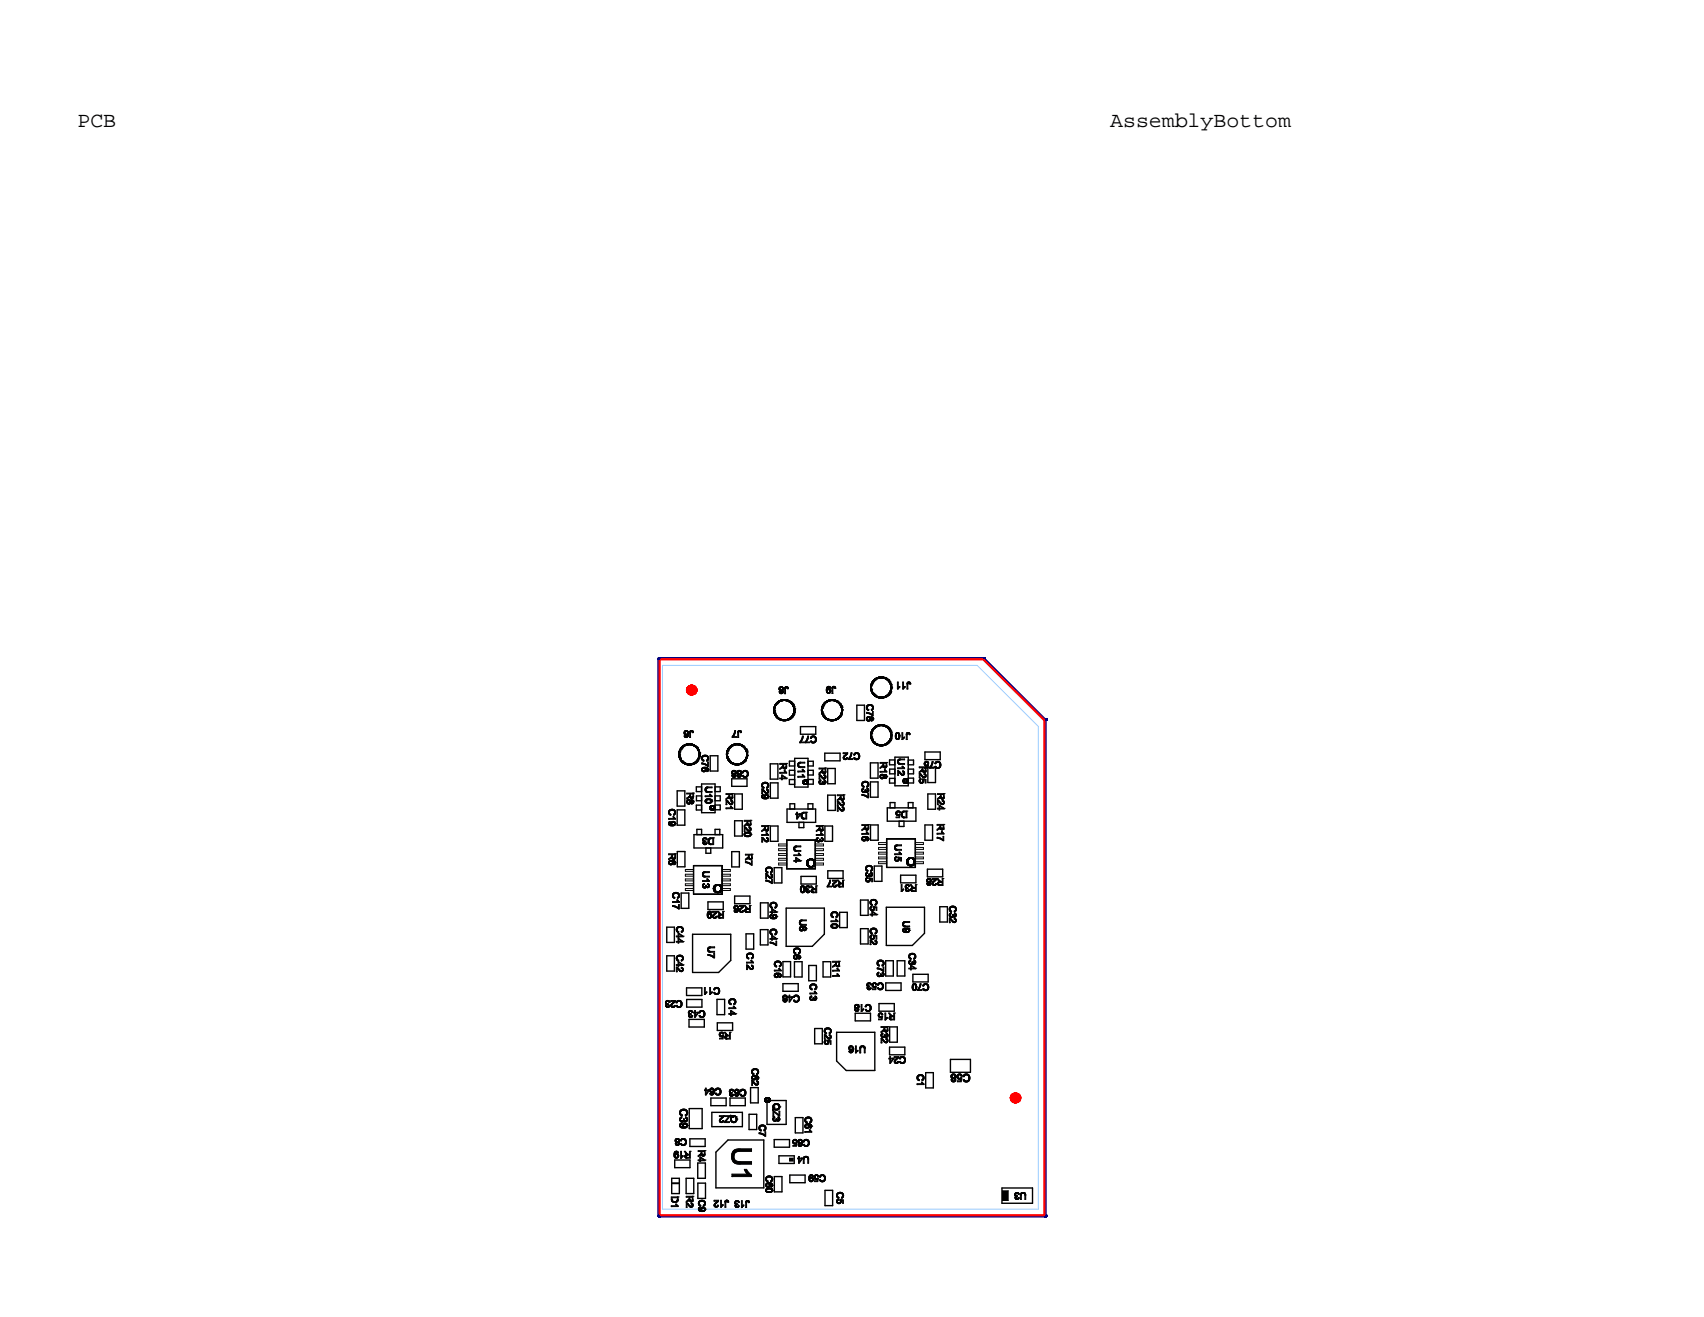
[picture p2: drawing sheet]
<svg xmlns="http://www.w3.org/2000/svg" width="279mm" height="216mm" viewBox="0 0 279 216" stroke-linecap="round" stroke-linejoin="round" font-family="sans-serif">
<defs><g id="words">
<text font-size="4.7" x="120" y="194" transform="rotate(-90 120 194)">U1</text>
<g font-size="3.5">
<text x="12.7" y="20.8">PCB</text>
<text x="182" y="20.8">AssemblyBottom</text>
</g>
<g font-size="1.9">
<text x="155.8" y="176.1" transform="rotate(-180 155.8 176.1)">C58</text>
<text x="111.4" y="185.1" transform="rotate(-90 111.4 185.1)">C39</text>
</g>
<g font-size="1.6">
<text x="129.3" y="112.6" transform="rotate(-180 129.3 112.6)">J8</text>
<text x="137.1" y="112.6" transform="rotate(-180 137.1 112.6)">J9</text>
<text x="149.4" y="111.9" transform="rotate(-180 149.4 111.9)">J11</text>
<text x="113.7" y="119.8" transform="rotate(-180 113.7 119.8)">J6</text>
<text x="121.6" y="119.8" transform="rotate(-180 121.6 119.8)">J7</text>
<text x="142.1" y="118.4" transform="rotate(-90 142.1 118.4)">C78</text>
<text x="131" y="120.7" transform="rotate(-180 131 120.7)">C77</text>
<text x="138.1" y="123.4" transform="rotate(-180 138.1 123.4)">C72</text>
<text x="149.3" y="120.2" transform="rotate(-180 149.3 120.2)">J10</text>
<text x="151.4" y="124.8" transform="rotate(-180 151.4 124.8)">C75</text>
<text x="112.6" y="131.9" transform="rotate(-90 112.6 131.9)">R8</text>
<text x="115" y="126.7" transform="rotate(-90 115 126.7)">C76</text>
<text x="115.6" y="132" transform="rotate(-90 115.6 132)">U10</text>
<text x="119.8" y="126.3" transform="rotate(-180 119.8 126.3)">C68</text>
<text x="124.9" y="131.1" transform="rotate(-90 124.9 131.1)">C29</text>
<text x="127.9" y="128" transform="rotate(-90 127.9 128)">R14</text>
<text x="130.8" y="127.9" transform="rotate(-90 130.8 127.9)">U11</text>
<text x="134.3" y="128.7" transform="rotate(-90 134.3 128.7)">R23</text>
<text x="141.3" y="131" transform="rotate(-90 141.3 131)">C37</text>
<text x="144.3" y="127.8" transform="rotate(-90 144.3 127.8)">R18</text>
<text x="147.2" y="127.4" transform="rotate(-90 147.2 127.4)">U12</text>
<text x="150.7" y="128.5" transform="rotate(-90 150.7 128.5)">R25</text>
<text x="109.6" y="135.5" transform="rotate(-90 109.6 135.5)">C19</text>
<text x="114.9" y="137.4" transform="rotate(-180 114.9 137.4)">D3</text>
<text x="119" y="132.9" transform="rotate(-90 119 132.9)">R21</text>
<text x="122" y="137.3" transform="rotate(-90 122 137.3)">R20</text>
<text x="130.2" y="133.2" transform="rotate(-180 130.2 133.2)">D4</text>
<text x="137.3" y="133.1" transform="rotate(-90 137.3 133.1)">R22</text>
<text x="146.6" y="133" transform="rotate(-180 146.6 133)">D5</text>
<text x="153.6" y="138" transform="rotate(-90 153.6 138)">R17</text>
<text x="153.7" y="132.9" transform="rotate(-90 153.7 132.9)">R24</text>
<text x="109.6" y="141.9" transform="rotate(-90 109.6 141.9)">R6</text>
<text x="122.2" y="142" transform="rotate(-90 122.2 142)">R7</text>
<text x="124.9" y="138.2" transform="rotate(-90 124.9 138.2)">R12</text>
<text x="130.2" y="141.5" transform="rotate(-90 130.2 141.5)">U14</text>
<text x="133.8" y="138.2" transform="rotate(-90 133.8 138.2)">R13</text>
<text x="141.3" y="138" transform="rotate(-90 141.3 138)">R16</text>
<text x="146.7" y="141.3" transform="rotate(-90 146.7 141.3)">U15</text>
<text x="110.3" y="149.2" transform="rotate(-90 110.3 149.2)">C17</text>
<text x="115.2" y="145.7" transform="rotate(-90 115.2 145.7)">U13</text>
<text x="115.8" y="149.4" transform="rotate(-180 115.8 149.4)">R29</text>
<text x="120.2" y="148.5" transform="rotate(-180 120.2 148.5)">R26</text>
<text x="125.5" y="145" transform="rotate(-90 125.5 145)">C27</text>
<text x="131.1" y="145.2" transform="rotate(-180 131.1 145.2)">R30</text>
<text x="135.5" y="144.3" transform="rotate(-180 135.5 144.3)">R27</text>
<text x="141.9" y="144.7" transform="rotate(-90 141.9 144.7)">C35</text>
<text x="151.8" y="144.1" transform="rotate(-180 151.8 144.1)">R28</text>
<text x="110.9" y="154.7" transform="rotate(-90 110.9 154.7)">C44</text>
<text x="126.2" y="155.2" transform="rotate(-90 126.2 155.2)">C47</text>
<text x="126.3" y="150.8" transform="rotate(-90 126.3 150.8)">C49</text>
<text x="131.1" y="152.9" transform="rotate(-90 131.1 152.9)">U8</text>
<text x="136.3" y="152.3" transform="rotate(-90 136.3 152.3)">C10</text>
<text x="142.7" y="155" transform="rotate(-90 142.7 155)">C52</text>
<text x="142.7" y="150.3" transform="rotate(-90 142.7 150.3)">C54</text>
<text x="148" y="153.1" transform="rotate(-90 148 153.1)">U9</text>
<text x="155.7" y="151.4" transform="rotate(-90 155.7 151.4)">C32</text>
<text x="110.9" y="159.4" transform="rotate(-90 110.9 159.4)">C42</text>
<text x="115.1" y="161.9" transform="rotate(-180 115.1 161.9)">C11</text>
<text x="116" y="157.3" transform="rotate(-90 116 157.3)">U7</text>
<text x="122.4" y="159.1" transform="rotate(-90 122.4 159.1)">C12</text>
<text x="127" y="160.4" transform="rotate(-90 127 160.4)">C16</text>
<text x="130.1" y="157.4" transform="rotate(-90 130.1 157.4)">C6</text>
<text x="136.5" y="160.4" transform="rotate(-90 136.5 160.4)">R11</text>
<text x="142" y="161.1" transform="rotate(-180 142 161.1)">C53</text>
<text x="143.8" y="160.2" transform="rotate(-90 143.8 160.2)">C73</text>
<text x="149" y="159.1" transform="rotate(-90 149 159.1)">C34</text>
<text x="149.4" y="161.3" transform="rotate(-180 149.4 161.3)">C70</text>
<text x="109" y="164" transform="rotate(-180 109 164)">C23</text>
<text x="112.7" y="165.7" transform="rotate(-180 112.7 165.7)">C43</text>
<text x="119.5" y="166.6" transform="rotate(-90 119.5 166.6)">C14</text>
<text x="128.2" y="163.2" transform="rotate(-180 128.2 163.2)">C48</text>
<text x="132.8" y="164.1" transform="rotate(-90 132.8 164.1)">C13</text>
<text x="140" y="164.7" transform="rotate(-180 140 164.7)">C18</text>
<text x="143.9" y="166.1" transform="rotate(-180 143.9 166.1)">R15</text>
<text x="117.8" y="169.2" transform="rotate(-180 117.8 169.2)">R5</text>
<text x="135.1" y="171.4" transform="rotate(-90 135.1 171.4)">C25</text>
<text x="138.9" y="171.5" transform="rotate(-180 138.9 171.5)">U16</text>
<text x="144.5" y="171.1" transform="rotate(-90 144.5 171.1)">R32</text>
<text x="145.6" y="173.2" transform="rotate(-180 145.6 173.2)">C24</text>
<text x="119.5" y="178.6" transform="rotate(-180 119.5 178.6)">C63 C64</text>
<text x="123.2" y="178" transform="rotate(-90 123.2 178)">C62</text>
<text x="150.4" y="178.1" transform="rotate(-90 150.4 178.1)">C1</text>
<text x="117.7" y="182.9" transform="rotate(-180 117.7 182.9)">QZ2</text>
<text x="126.7" y="184" transform="rotate(-90 126.7 184)">QZ3</text>
<text x="132" y="186" transform="rotate(-90 132 186)">C61</text>
<text x="110.4" y="188.8" transform="rotate(-180 110.4 188.8)">R19</text>
<text x="110.6" y="186.7" transform="rotate(-180 110.6 186.7)">C8</text>
<text x="114.5" y="190.6" transform="rotate(-90 114.5 190.6)">R4</text>
<text x="124.4" y="186.4" transform="rotate(-90 124.4 186.4)">C7</text>
<text x="129.8" y="186.8" transform="rotate(-180 129.8 186.8)">C65</text>
<text x="130.7" y="189.6" transform="rotate(-180 130.7 189.6)">U4</text>
<text x="120.2" y="196.8" transform="rotate(-180 120.2 196.8)">J13 J12</text>
<text x="125.6" y="195.7" transform="rotate(-90 125.6 195.7)">C60</text>
<text x="132.5" y="192.6" transform="rotate(-180 132.5 192.6)">C59</text>
<text x="137.2" y="197.4" transform="rotate(-90 137.2 197.4)">C5</text>
<text x="166.3" y="195.5" transform="rotate(-180 166.3 195.5)">U3</text>
<text x="110.1" y="198.1" transform="rotate(-90 110.1 198.1)">D1</text>
<text x="112.5" y="198" transform="rotate(-90 112.5 198)">R2</text>
<text x="114.5" y="198.7" transform="rotate(-90 114.5 198.7)">C9</text>
</g>
</g></defs>
<!-- layer: 2 -->
<g fill="none" stroke="#606" stroke-width=".16">
<path d="M107.9 108h.1M108 107.9h.1M108 107.9v91.5M108 107.9l-.1 .1M108 107.9h53.3M108.1 107.8h.1M161.2 107.8h.1M161.3 107.8h.1M161.3 107.9h.1M161.4 107.9h.1M161.4 107.9l10 10M171.4 117.9h.1"/>
<path d="M171.5 117.9h.1M171.5 117.9l-.1 81.5M171.5 118.1h.1M171.5 118h.1M107.9 199.2h.1M107.9 199.3h.1M108 199.4h.1M108.1 199.4h.1M108.1 199.5h.1M108.1 199.4v.1M108.1 199.5h63.2M171.3 199.5h.1"/>
<path d="M171.3 199.4h.1M171.3 199.4v.1M171.4 199.4h.1M171.4 199.4h-.1M171.5 199.4h.1M171.5 199.3h.1M171.5 199.2h.1"/>
</g>
<g fill="none" stroke="#000" stroke-width=".23">
<path d="M131.3 119.1h2.5v1.3h-2.5zM111 132.8h1.3v2.5h-1.3zM111.1 139.6h1.2v2.5h-1.2zM113.8 136.8h4.7v2.2h-4.7M114.2 132v.8h.8M114.3 136.8v-.8h.7v.8M115 128.5h2.2v4.7h-2.2zM115.7 139v.9h.8v-.9M116.4 132.4h.1M116.4 132.3h.1M116.4 132.5h.1M116.4 132.3v.2"/>
<path d="M116.5 132.3h.1M116.5 132.5h.1M116.5 132.6h.1M116.5 126.4v-2.5h1.2v2.5M116.5 132.5v.1M116.5 132.2h.1M116.5 132.2v.1M116.5 132.6v.1M116.5 132.6l.1 .1M116.5 132.7h.1M116.6 132.2h.1M116.6 132.2h-.1"/>
<path d="M116.6 132.7h.1M116.6 132.7h.3M116.6 132.1v.1M116.6 132.1h.3M116.6 132.1h.1M116.7 132.1h.1M116.7 132.7v.1M116.7 132.8h.1M116.8 132.1h.1M116.8 132.8h.1M116.8 132.7h.1M116.9 132.7h.1"/>
<path d="M116.9 132.2h.1M116.9 132.1h.1M116.9 132.1v.1M116.9 132.2l.1 .1M117 132.2h.1M117 132.6l-.1 .1M117 132.6h.1M117 132.2v.1M117 132.3h.1M117 132.3v.3M117 132.5h.1M117.1 132.4h.1"/>
<path d="M117.1 132.3h.1M117.1 132.5h.1M117.2 132h.9M117.2 132.8h.9M117.2 136.8v-.8h.8v.8M117.2 129h.9v.8h-.9M117.2 130.5h.9M117.2 131.3h.9M120 127.7h2.5v1.2h-2.5zM120.5 130.2h1.2v2.5h-1.2zM121.2 139.6h-1.2v2.5h1.2M126.3 135.4h1.3v2.5h-1.3z"/>
<path d="M126.3 128.3v2.5h1.3v-2.5M129 137.7h4.7v4.7h-4.7zM129 132.6h4.7v2.2h-4.7M129.4 127.8v.8h.9M129.5 132.6v-.8h.8v.8M130.3 124.3h2.2v4.7h-2.2zM131 134.8v.9h.8v-.9M131.7 128.2h.1M131.7 128.3h.1M131.7 128.3v.1M131.7 128.2v.1M131.7 128.1h.1"/>
<path d="M131.7 128.4h.1M131.7 128.1v.1M131.7 128h.1M131.7 128v.1M131.8 128h.1M131.8 128l-.1 .1M131.8 128.4h.1M131.8 128.5h.1M131.8 128.4v.1M131.8 128h-.1M131.8 128h.4M131.9 128.5h.1"/>
<path d="M131.9 127.9h.1M131.9 128.5h.2M132 127.9h.1M132 128.6h.1M132.1 128.5h.1M132.1 127.9h.1M132.2 128.5h.1M132.2 128h.1M132.2 128.5h-.1M132.2 128l.1 .1M132.2 128.4h.1M132.3 128.1h.1"/>
<path d="M132.3 128.4h.1M132.3 128.4l-.1 .1M132.3 128.3h.1M132.3 128.3v.1M132.3 128.2h.1M132.3 128.1v.2M132.5 132.6v-.8h.8v.8M132.5 127.8h.9M132.5 128.6h.9M132.5 124.8h.9v.8h-.9M132.5 126.3h.9M132.5 127.1h.9"/>
<path d="M135.3 135.4h1.2v2.5h-1.2zM135.7 126h1.2v2.5h-1.2zM142.7 128.2v2.5h1.3v-2.5M142.7 135.2h1.3v2.5h-1.3zM145.4 137.5h4.7v4.7h-4.7zM145.5 132.4h4.7v2.2h-4.7M145.9 127.6v.8h.8v-.8M145.9 132.4v-.8h.8v.8M146.7 124.1h2.2v4.7h-2.2zM147.4 134.6v.9h.8v-.9M148.1 127.9h.1M148.1 128h.1"/>
<path d="M148.1 128.1h.1M148.1 127.9v.2M148.1 128.2h.1M148.1 128.2l.1 .1M148.1 128.1v.1M148.2 127.8h.1M148.2 128.2h.1M148.2 128.3h.1M148.2 127.8v.1M148.3 128.3h.1M148.3 127.7h.1M148.3 127.8h.1"/>
<path d="M148.3 127.8h-.1M148.3 127.7h.3M148.3 127.7v.1M148.3 128.3h.2M148.4 127.7h.1M148.4 128.3h.1M148.5 128.3h.1M148.5 127.7h.1M148.6 127.8h.1M148.6 127.7h.1M148.6 127.7v.1M148.6 128.3h.1"/>
<path d="M148.6 128.3h-.1M148.7 128.3h.1M148.7 128.2h.1M148.7 127.8v.1M148.7 128.3h-.1M148.7 127.8h.1M148.7 127.9h.1M148.7 128.2v.1M148.7 128.1h.1M148.7 127.9v.1M148.7 128h.1M148.7 128.1v.1"/>
<path d="M148.7 128v.1M148.9 132.4v-.8h.8v.8M148.9 127.6h.9M148.9 128.4h.9M148.9 126.9h.9M151.7 123.3h2.5v1.2h-2.5zM152.1 125.8h1.3v2.5h-1.3zM152.9 135.2h-1.2v2.5h1.2M111.7 146.4h1.2v2.5h-1.2zM113.6 153.2h6.2v4.2l-2 2h-4.2zM113.7 141.9h4.7v4.7h-4.7zM116.1 147.8h2.5v1.3h-2.5z"/>
<path d="M117 145.6h.1M117 145.7h.1M117 145.7l.1 .2M117 145.6v.1M117 145.5h.1M117 145.8h.1M117 145.9h.1M117.1 145.4h.1M117.1 145.4l-.1 .2M117.1 145.9h.1M117.1 146h.1M117.1 145.9v.1"/>
<path d="M117.1 145.3h.1M117.1 145.3v.1M117.1 146l.1 .1M117.2 145.3h.1M117.2 146.1h.1M117.2 145.2h.1M117.2 145.2l-.1 .1M117.2 146.1v.1M117.2 146.2h.1M117.3 146.2h.1M117.3 145.2h.1M117.3 145.1h.1"/>
<path d="M117.3 145.1l-.1 .1M117.4 146.2h.1M117.4 145.1h.1M117.4 145.1h-.1M117.4 146.2l.1 .1M117.4 146.3h.1M117.5 145.1h.1M117.5 146.3h.1M117.5 145.1h-.1M117.5 146.3h.3M117.5 145h.1M117.5 145h.3"/>
<path d="M117.5 145v.1M117.6 145h.1M117.6 146.3h.1M117.7 145h.1M117.7 146.3h.1M117.8 145h.1M117.8 146.3h.1M117.8 145.1h.1M117.8 145v.1M117.8 146.2h.1M117.8 146.2v.1M117.9 145.1h.1"/>
<path d="M117.9 146.2h.1M117.9 146.2l-.1 .1M118 145.1h.1M118 146.2h.1M118 145.1v.1M118 146.2h-.1M118 145.2h.1M118 146.1v.1M118 146.1h.1M118.1 145.2h.1M118.1 146.1h.1M118.1 145.2v.1"/>
<path d="M118.1 145.3h.1M118.1 146h.1M118.1 146.1h-.1M118.2 145.3h.1M118.2 146h.1M118.2 145.3v.1M118.2 146h-.1M118.2 145.4h.1M118.2 145.9h.1M118.2 145.4v.1M118.2 145.9v.1M118.2 145.5h.1"/>
<path d="M118.2 145.8h.1M118.3 145.7h.1M118.3 145.6h.1M118.3 145.5h.1M118.3 145.8h.1M118.3 145.5v.3M118.3 145.8l-.1 .1M120.5 146.9h2.5v1.2h-2.5zM122.3 153.1h1.3v2.5h-1.3zM126.9 142.2h1.3v2.5h-1.3zM128.4 157.6v2.5h1.2v-2.5M128.9 148.9h6.3v4.2l-2 2h-4.3z"/>
<path d="M130.3 157.7h1.2v2.5h-1.2zM131.3 143.7h2.5v1.2h-2.5zM132.3 141.4h.1M132.3 141.5h.1M132.3 141.3h.1M132.3 141.6h.1M132.3 141.3v.3M132.3 141.6v.1M132.3 141.7h.1M132.3 141.2h.1M132.3 141.2v.1M132.3 141.7l.1 .1"/>
<path d="M132.4 141.2h.1M132.4 141.8h.1M132.4 141.2h-.1M132.4 141.1h.1M132.4 141.1l-.1 .1M132.4 141.9h.1M132.4 141.8v.1M132.4 141.9l.1 .1M132.5 141.1h.1M132.5 141h.1M132.5 141.1h-.1M132.5 141.9h.1"/>
<path d="M132.5 142h.1M132.6 142h.1M132.6 141h.1M132.6 141h-.1M132.6 158.3h1.3v2.5h-1.3zM132.6 140.9h.1M132.6 140.9v.1M132.6 142v.1M132.6 142.1h.1M132.7 140.9h.1M132.7 142.1h.1M132.7 140.9h-.1"/>
<path d="M132.8 140.9h.1M132.8 142.1h.1M132.8 142.1h.3M132.8 140.9h-.1M132.8 140.9h.2M132.9 140.9h.1M132.9 142.1h.1M133 142.1h.1M133 140.9h.1M133.1 142.1h.1M133.1 140.9h.1M133.2 140.9h.1"/>
<path d="M133.2 142h.1M133.2 142l-.1 .1M133.2 140.9v.1M133.2 141h.1M133.3 141h.1M133.3 142h.1M133.3 142h-.1M133.3 141.9h.1M133.3 141l.1 .1M133.3 141.9v.1M133.4 141h.1M133.4 141.9h.1"/>
<path d="M133.4 141.1h.1M133.4 141.1l.1 .1M133.4 141.1v.1M133.4 141.2h.1M133.4 141.8h.1M133.4 141.8v.1M133.5 141.2h.1M133.5 141.8h.1M133.5 141.2v.1M133.5 141.3h.1M133.5 141.7h.1M133.5 141.7v.1"/>
<path d="M133.5 141.3v.4M133.5 141.6h.1M133.5 141.5h.1M133.5 141.4h.1M135.7 142.8h2.5v1.2h-2.5zM137.7 149.6h1.2v2.5h-1.2zM143.4 142h1.2v2.5h-1.2zM145.2 157.5h1.3v2.5h-1.3zM145.3 148.7h6.3v4.3l-2 2h-4.3zM147.1 157.5h1.3v2.5h-1.3zM148.7 141.2h.1M148.7 141.3h.1"/>
<path d="M148.7 141.4h.1M148.7 141.1h.1M148.7 141.1v.4M148.7 141.5h.1M148.7 141h.1M148.7 141.5l.1 .1M148.7 141.6h.1M148.8 140.9h.1M148.8 141h.1M148.8 141l-.1 .1M148.8 141.6v.1M148.8 140.9l-.1 .1"/>
<path d="M148.8 141.6h.1M148.8 141.7h.1M148.9 140.8h.1M148.9 141.7h.1M148.9 140.8l-.1 .1M148.9 141.7v.1M148.9 141.8h.1M149 141.8h.1M149 141.8l.1 .1M149 140.7l-.1 .1M149 140.7h.1M149.1 140.7h.1"/>
<path d="M149.1 141.9h.1M149.1 141.9h.4M149.1 140.7h-.1M149.2 141.9h.1M149.2 140.7h.3M149.2 140.7h-.1M149.2 140.7h.1M149.3 140.6h.1M149.3 141.9h.1M149.3 140.7h.1M149.4 141.9h.1M149.4 140.7h.1"/>
<path d="M149.5 140.7h.1M149.5 141.9h.1M149.6 141.8h.1M149.6 140.7h.1M149.6 141.8l-.1 .1M149.6 140.7l.1 .1M149.7 140.8h.1M149.7 141.8h-.1M149.7 141.8h.1M149.7 159.7h2.5v1.3h-2.5zM149.7 141.7h.1M149.7 141.7v.1"/>
<path d="M149.7 141.7l-.1 .1M149.7 140.8l.1 .1M149.8 140.8h.1M149.8 141.7h.1M149.8 140.8v.1M149.8 140.9h.1M149.8 141.7h-.1M149.8 141.6h.1M149.8 140.9v.1M149.8 141h.1M149.8 141.6v.1M149.9 141h.1"/>
<path d="M149.9 141.6h.1M149.9 141.5h.1M149.9 141v.1M149.9 141.5l-.1 .1M149.9 141.1h.1M149.9 141.1v.1M149.9 141.2h.1M149.9 141.4h.1M149.9 141.2v.1M149.9 141.4v.1M149.9 141.3h.1M149.9 141.3v.1"/>
<path d="M150.2 143.5h-2.5v1.2h2.5M152.1 142.5h2.5v1.2h-2.5zM112.6 163.8h2.5v1.3h-2.5zM113 167.1h2.5v1.3h-2.5zM117.6 167.7h2.5v1.2h-2.5zM118.8 163.8h-1.2v2.5h1.2M123.1 178.3h1.2v2.5h-1.2zM128.4 161.3h2.5v1.2h-2.5zM137.2 169.2h6.2v6.3h-4.7l-1.5-1.6zM142.7 166.1h-2.5v1.3h2.5M144.1 164.5h2.5v1.3h-2.5zM145.9 171.7h2.5v1.2h-2.5z"/>
<path d="M145.9 168.3h1.2v2.6h-1.2zM147.7 161.1h-2.5v1.3h2.5M151.8 175.8v2.5h1.2v-2.5M155.8 173.7h3.3v2.1h-3.3zM110.1 193.2h1.3v2.5h-1.3zM110.6 190.2h2.5v1.2h-2.5zM112.5 193.2h1.3v2.5h-1.3zM113 181.7h2.1v3.3h-2.1zM113.1 186.7h2.5v1.2h-2.5zM114.4 196.5v-2.5h1.3v2.5M115.7 190.7h-1.3v2.5h1.3M116.6 180v1.3h2.5v-1.3"/>
<path d="M116.7 182.4h5v2.3h-5zM117.4 188.9l2-2h5.8v7.8h-7.8M119.7 180h2.5v1.3h-2.5zM122.8 185.2v-2.5h1.3v2.5M125.4 180.3h.1M125.5 180.2h.1M125.5 180.3h-.1M125.5 180.2v.1M125.5 180.1h.1M125.5 180.1v.1M125.6 180.1h.1M125.6 180.1h-.1"/>
<path d="M125.6 180h.3M125.6 180v.1M125.7 180h.1M125.8 180.4h3.1v3.9h-3.1zM125.8 180h.1M125.9 180h.1M125.9 180v.1M125.9 180.1h.1M126 180.1h.1M126 180.1l.1 .1M126 180.2h.1M126.1 180.2h.1"/>
<path d="M126.1 180.3h.1M126.1 180.2v.1M127 192.9h1.2v2.5h-1.2zM130.2 189.5h-2.5v1.2h2.5M136.5 195.1h-1.2v2.5h1.2M164.3 194.8h5v2.5h-5z"/>
<circle cx="116.7" cy="132.4" r=".32"/>
<circle cx="132" cy="128.2" r=".32"/>
<circle cx="148.4" cy="128" r=".32"/>
<circle cx="117.6" cy="145.7" r=".63"/>
<circle cx="132.9" cy="141.5" r=".63"/>
<circle cx="149.3" cy="141.3" r=".63"/>
<circle cx="125.8" cy="180.4" r=".33"/>
</g>
<g fill="none" stroke="#000" stroke-width=".16">
<path d="M142.6 116.9l.5 .3v-.6h.1v.8l-.6-.4M142.6 115.6l.3 .1M142.6 115.5h.2M142.6 118.1h.2M142.6 117.6h.1M142.7 117.6v.1M142.7 115.6v.1M142.7 117.7h.1M142.7 118.1l.1 .1M142.7 117.9h.1M142.7 117.6h.1M142.8 117.9l.2 .1"/>
<path d="M142.8 117.6h-.1M142.8 117.8v.1M142.8 117.7h.1M142.8 115.5a.52 .52 0 0 1 .4 .7l-.3 .3v-.2l.2-.2-.2-.4M142.8 117.6h.3M142.8 118h.1M142.8 117.5l-.1 .2M142.8 117.7l.3 .1M142.8 118.2h.2M142.9 117.7l-.2 .1M142.9 118.2h.1M142.9 115.7h.1"/>
<path d="M142.9 117.2l.1 .1M143 118.2h-.1M143 117.1h.1M143 117.5h.1M143 117.7h.1M143 118h-.1M143 118h.1M143 115.6h.1M143.1 117.7h.1M143.1 116.4h-.1M143.1 117.6h.1M143.1 117.9l-.1 .1"/>
<path d="M143.1 117.8h.1M143.1 117.9h.1M143.1 117.6v.3M143.1 118.1l-.1 .1M143.1 115.7h.1M143.1 117.6l.1 .1M143.1 118.1h.1M143.2 118l-.1 .1M143.2 117.7v.3M143.2 117.8h.1M143.2 115.9h.1M109.6 140h1.2"/>
<path d="M109.6 134.2h.9l-.2-.3h.2l.3 .3v.1h-1.2M110.2 135.2h.1M110.2 134.7h.4M110.2 132.8h.1M110.2 132.7h.2M110.3 134.8l-.1 .1M110.3 134.8h.1M110.3 134.8h.3M110.3 134.7h.1M110.3 132.7l.3 .1 .2 .3M110.3 132.8h.1M110.4 132.8l.2 .3"/>
<path d="M110.5 133.6h.1M110.5 134.7h.1M110.5 133.5v.1M110.5 134.1h.1M110.5 135.2h-.1M110.5 134.8l.1 .2M110.5 135.4h-.3M110.5 132.9h.1M110.5 133.4v.1M110.5 133.4h.1M110.6 135.3h-.1M110.6 135.3h.1"/>
<path d="M110.6 132.9v.1M110.6 132.8h.1M110.6 135.3l-.1 .1M110.6 135.1h.1M110.6 134.9h.1M110.6 133.3h.1M110.6 133.3v.1M110.6 133.5v.1M110.6 134.7h.1M110.6 133.1v.2M110.6 134.8l.1 .4M110.6 134.7v.4l-.1 .1h-.2"/>
<path d="M110.6 140v.6M110.6 132.8l.1 .1M110.7 135.2v.1M110.7 134.8h.1M110.7 132.9h.1M110.7 134.2h.1M110.7 133.4h.1M110.7 135.1l-.1 .2M110.8 135h.1M110.8 133v.3l-.3 .3M110.8 140h.1M110.8 140l-.1 .7"/>
<path d="M112.6 130h1.1M113.2 130.8h.1M113.2 131.6h.1M113.2 131.6l.1 .2M113.2 131.6v.1M113.2 131.2h.1M113.2 131.7h.1M113.2 130.6h.1M113.2 130.8l.1 .1M113.3 130.6h.1M113.3 131.2v-.1l.4 .1M113.3 130.6l.1 .2 .2-.1"/>
<path d="M113.3 130.9h.3M113.3 131.2h-.1M113.3 131.6h.1M113.3 131.2h.1M113.3 131.4h.1M113.3 131.5v.1M113.3 131.3v.1M113.3 131.3h.1M113.4 131.3l-.1 .2 .2 .1M113.4 131.3h.1M113.4 131.3h.2M113.4 131.1h.1"/>
<path d="M113.5 131.1h.1M113.5 131.6h.1M113.5 130.7h.1M113.5 131.3h.1M113.5 131.8h.1M113.6 131.3v.1M113.6 130.6v.1M113.6 131.4h.1M113.6 131.7h-.3M113.6 130.8h.1M113.6 130v.6M113.6 130.2h-.4l.1 .4"/>
<path d="M113.6 131.2h.1M113.6 131.2l-.1 .4M113.6 131.5h.1M113.7 131.2v.4M113.7 130.8h.1M113.7 131.3h.1M113.7 131.6h.1M113.7 131.6l-.1 .2M113.7 130.7l-.2 .2M113.7 130h.1M113.7 131.4h.1M113.7 130v.8"/>
<path d="M115.4 138.4h.3M115.4 137.4h.4l.1 .3-.1-.1M115.4 137.8l.1 .1M115.4 137.9v.1M115.4 137.5v.1M115.4 138h.1M115.4 138.4h.1M115.4 138.1l.1 .3M115.4 138.1h.1M115.5 137.9h.1M115.5 137.5h.1M115.5 137.5h.2"/>
<path d="M115.5 137.9h.2v.1M115.5 137.5l-.1 .1M115.6 138l-.2 .1M115.6 137.4l-.1 .1M115.6 125.2l.2 .1M115.6 125.9l.3 .1M115.6 130.5h.9l-.2-.3h.2l.2 .3M115.6 123.9l.3 .1M115.6 125.8h.3M115.6 137.4l.2 .2M115.6 123.8h.1M115.6 126v.1"/>
<path d="M115.6 137.9h.1M115.6 126.1h.1M115.7 125.9h.1M115.7 138h.1M115.7 138h-.2M115.7 125.9l.1 .4M115.7 123.8l.3 .1 .2 .3M115.7 125.9l-.1 .4M115.7 126.2h-.1M115.7 138.3h.1M115.7 137.5h.1M115.7 123.9v.1"/>
<path d="M115.7 126.3l-.1 .2 .1-.1M115.7 126l.1 .1M115.8 137.5h.1M115.8 138.3h.1M115.8 126.3h-.1M115.8 137.4h.1M115.8 125.9h.1M115.8 125.3h.1M115.8 138.2l-.1 .2-.3-.1M115.8 138.2h.1M115.8 138.2l.1 .1M115.8 125.5h.1"/>
<path d="M115.8 138.4h.1M115.8 125.3l.2 .2v-.6h.2v.7l-.6-.3M115.8 125.8h.1M115.9 123.8h.1M115.9 124h.1M115.9 124l.1 .1M115.9 124.6h.1M115.9 138.3l-.2 .1M115.9 125.8h.1M115.9 126h.1M115.9 138.3v.1M115.9 126.5h.1"/>
<path d="M115.9 138.3h.1M115.9 125.8l.3 .2M115.9 126l.2 .1M116 126h.1M116 126.5h.1M116 126.3l-.1 .2M116 123.9h.1M116 126.3h.1M116 124.1h.1M116 124.1v.1M116 126.1h.1M116 124.2h.1"/>
<path d="M116 124.5l-.1 .1M116 124.7h.1M116 124.2v.3M116 126.1v.2M116 124.4v.1M116.1 124.4h-.1M116.1 126.2l-.1 .1M116.1 129.8h.7v.1h-.7M116.1 129h.7v.2h-.7M116.1 138.1l.1 .2M116.1 124.6h.1M116.1 126.3v.1"/>
<path d="M116.2 138.2l.2 .2M116.2 126v.3l-.3 .2M116.2 131.1l.3 .1M116.2 124.5h.1M116.2 126.1h.1M116.2 126.2h.1M116.2 124.2l-.1 .5-.2 .1v-.2M116.2 124.2h.1M116.2 126.3h.1M116.2 131h.3M116.2 138.3h.1M116.3 138.1h.1"/>
<path d="M116.3 138.2h.1M116.3 138.4h.1M116.3 131.5v.1M116.3 131.1h.1M116.3 137.4h.1M116.3 137.6h.1M116.4 138.4h.1M116.4 131h.1M116.4 137.4l-.3 .4v.4M116.4 137.4h.1M116.4 138.3h.1M116.5 131.1l.1 .2"/>
<path d="M116.5 131.5l-.3 .1M116.5 131h.1M116.5 131.5h.1M116.5 131.2h.1M116.6 131l.1 .2v.3M116.6 137.5h-.1M116.6 130.4h.1M116.6 131.1h.1M116.6 131.1v.4M116.7 130.5h.1M116.7 131.1h.1M116.7 131.2h.1"/>
<path d="M116.8 131.3h.1M116.8 130.5v.1h-1.2M116.8 131.4l-.2 .2-.4 .1M116.9 137.4v.9h-.5l-.1-.2v-.5l.6-.1M117 137.4h.1M117 137.4v1.1l-.6-.1M117 137.4h-.6M119 130.1h1.2M119 132.4h.9l-.1-.2h.1l.2 .2M119.6 131.6v.1M119.6 131.8l.1 .1M119.6 131.8h.1"/>
<path d="M119.6 131.7h.1M119.7 131.7h.1M119.7 130.7h.1M119.7 130.7l.2 .1M119.7 131.9h.1M119.7 131.9h.2M119.7 131.7h.3M119.8 131h.1M119.8 131.7h.1M119.8 130.8h.1M119.8 131.7v.1M119.9 131.3h.1"/>
<path d="M119.9 131.2h.1M119.9 130.8h.1M119.9 131.7v.1M120 130.8h.1M120 131.9h-.1M120 131.2v.1M120 131.4v.1M120 130.2h-.3v.5M120 131.7h.1M120 130.1l-.1 .7M120 130.7h.1M120.1 130.9h.1"/>
<path d="M120.1 132.4v.1M120.1 132.5l.1 .1h-1.2M120.1 130.8v.1M120.1 131.4v.3M120.2 130.1h.1M120.2 131.5l-.1-.2-.3-.1v.1l.3 .2-.1 .2M120.2 130.1l-.1 .7-.2 .2-.2-.1M120.2 131.7l-.3 .2M120.2 130.8h-.1M120.3 126.3h.2M120.3 127l.2 .1M120.3 126.4l.3 .1"/>
<path d="M120.4 126.4h.1M120.4 127h.1M120.4 126.3h.1M120.4 126.8l-.1 .1M120.4 127.3h.1M120.4 127.4h-.1M120.5 127h.1M120.5 126.4v.1M120.5 126.8h-.1M120.5 127.3h.1M120.5 127.1h.1M120.5 126.3l.1 .1"/>
<path d="M120.5 127v.1M120.5 127.2v.1M120.5 127.4h-.1M120.5 127.2h.1M120.5 126.9h.1M120.5 126.5h.1M120.5 126.8h.1M120.5 126.9v.3M120.5 127.4h.1M120.5 127.2l-.2 .1M120.5 126.9l.2 .1M120.6 126.9h-.1"/>
<path d="M120.6 126.9h.1M120.6 126.3v.1M120.6 126.5v.1M120.6 126.4h.1M120.6 126.4v.2M120.6 126.9v.1M120.6 126.6l-.2 .2M120.6 127l.1 .2-.2 .2M120.7 126.4v.2M120.7 126.8h.1M120.7 127.2v.1M120.7 126.8l-.1 .1"/>
<path d="M120.7 126.6h.1M120.7 126.6v.2M120.9 126.6h-.1M120.9 127.2v.1M120.9 126.9h.1M120.9 126.5v.4M120.9 126.9l.2 .1M120.9 126.5h.1M120.9 126.9l.1 .1M121 127.1l.1 .2M121 127.1l-.1 .1 .1 .2M121 127h.1"/>
<path d="M121 126.8h.1M121 127.2h.1M121 126.5v.3M121 126.3h.1M121 126.8l.3 .1M121 127.2l.1 .1M121.1 127h.2M121.1 127.3h.1M121.1 126.3h.1M121.1 126.9h.1M121.1 127.4h.1M121.2 126.4l-.2 .2"/>
<path d="M121.2 126.4l.2 .2M121.3 126.9h.1M121.3 126.4h-.2M121.3 127.3h.1M121.3 127h-.1M121.4 127h-.1M121.4 127v-.1v.3M121.4 126.8h.1M121.4 127.2h.1M121.4 126.8l-.1 .1M121.4 126.9h.1M121.4 127.2l-.3 .1"/>
<path d="M121.4 126.6h.1M121.4 126.4h.1M121.4 126.4l.2 .2v.5a.37 .37 0 0 1-.6 .3M121.4 126.4l-.3-.1-.2 .2M121.4 126.4v.4M121.4 127.1h.1M121.5 127.3h-.1M121.5 126.4v.1M121.5 127.1v.1M121.6 126.6v.1M121.6 126.8h.1M121.6 127h.1"/>
<path d="M121.7 126.7h.1M121.8 127.3h.1M121.9 126.6l-.2 .1M121.9 126.6h.1M121.9 127.1v.1M121.9 127.2l.1 .1M121.9 127.1h-.2l.3 .3M121.9 126.5v.1M122 127.3h.4M122 127.4h.1M122 126.5h.1M122 126.5l-.1 .1"/>
<path d="M122 134.5h1.1M122 126.5l.3-.1 .2 .3M122.1 126.4h.1M122.3 126.4h.1M122.3 126.3l.2 .1M122.3 126.5h.1M122.3 127.3h.1M122.4 126.3l-.5 .1-.2 .3M122.4 127.4h.1M122.4 126.3h.1M122.5 127.4h-.1M122.5 127.1v.1"/>
<path d="M122.5 127.4h-.5M122.5 126.6h.1M122.5 127.1h.1M122.5 126.7v.4l-.1 .2M122.5 126.4l.1 .1M122.5 127h.1M122.6 136.4l.4 .1M122.6 127.2l-.1 .1M122.6 126.5h.1M122.6 136.6h.3M122.6 126.5l.1 .3M122.6 136.2h.1"/>
<path d="M122.6 136l.2 .1M122.6 135.3h.1M122.6 135.3h.4M122.6 135h.1M122.7 136.2h.1M122.7 136.1h.1M122.7 136.2l.3 .1M122.7 126.7v.4l-.2 .3M122.7 135.1v.1M122.7 136.2v.1M122.7 127h.1M122.7 136.1h.2"/>
<path d="M122.8 136.6h.1M122.8 137.1l-.1 .1M122.8 135.2h.1M122.9 135.2h-.1M122.9 136.6h.1M122.9 135.7l.1 .2M122.9 137h.1M122.9 137h-.3M122.9 135.2h.1M122.9 137.1h.1M122.9 136.9h.1M122.9 136.6l.1 .1"/>
<path d="M122.9 135.7l.1 .1M123 136.6h.1M123 135.2h.1M123 135.8v.3M123 136.1h-.1M123 135.6l.1 .1M123 136.9h.1M123 135.3v.1M123 134.5v.6l-.3 .1M123 134.6h-.4l.1 .5M123 135.1h.1M123 136.5h.1"/>
<path d="M123 136.5v.4M123 136.5l.2 .3M123 136h.1M123 136.8l-.1 .2M123 137v.1M123 135.3h.1M123 135.7l-.2-.1v.1h.1M123.1 136.2h-.1M123.1 135.7h.1M123.1 135.7l.1 .2M123.1 136.7h.1M123.1 135.8h.1"/>
<path d="M123.1 134.5h.1M123.1 136l-.1 .3M123.1 136.9l-.1 .2-.4 .1M123.1 134.5v.7l-.1 .1M123.1 135.1v.1M123.2 136.8l-.1 .1M123.2 136l-.1 .1M124.9 136.8h.9M124.9 135.3h1.1M125.4 137.7l.2 .1M125.5 128.4h.2l.2 .2v.4M125.5 136.1v.1"/>
<path d="M125.5 128.2l.2 .1M125.5 130h.4M125.5 129.8l.3 .1M125.5 130.8h.1M125.5 130.2h.3M125.5 135.8v.1M125.5 130.4h.3l.1 .1M125.5 130.4h.1M125.5 138h.1M125.6 138h.1M125.6 136h.1M125.6 130.2l-.1 .1"/>
<path d="M125.6 136.2h.1M125.6 130.1h.1M125.6 137.8v.1M125.6 131h.1M125.6 137.9h.2M125.6 128.3l.4 .2M125.7 130.1h.1M125.7 129.9h.1M125.7 130.2l.2 .1M125.7 136.8l-.1-.3h.1l.3 .3M125.7 129.4l.3 .2v.4M125.7 136.8h.1"/>
<path d="M125.7 130.9l-.2 .1M125.7 130.9h.1M125.8 137.4v.1M125.8 130.1h-.1M125.8 136.1h.1M125.8 137.8h.1M125.8 137.5h.1M125.8 129.4h-.1v.1l.2 .1v.3M125.8 128.3h.1M125.8 129.2h.1M125.8 130.8h-.3M125.8 129.9h-.1"/>
<path d="M125.8 130.8h.1M125.8 130.9h.1M125.9 129.6h.1M125.9 136h.1M125.9 129.4l.1 .1M125.9 129.9h-.1M125.9 137.4l.1 .1M125.9 130.7h.1M125.9 137.5v.1M125.9 129l-.2 .1v.1l.2-.1M125.9 130h.1M125.9 130.7v.1"/>
<path d="M125.9 137.6l-.1 .3M125.9 136l-.1 .1-.2-.1M125.9 137.5l-.2-.1v-.1l.3 .2-.1 .4M125.9 128.6h.1M125.9 129.8h.1M125.9 137.8h.1M125.9 128.4l.1 .1M125.9 128.9h.1M125.9 130.3l.1 .4-.1 .2M125.9 128.7h.1M125.9 135.5h-.4l.1 .5M125.9 137.9l-.3 .1"/>
<path d="M125.9 135.3v.7M125.9 129.7h.1M125.9 130.5v.1M125.9 130.9h-.1M125.9 130.3v.4M125.9 128.8v.1M125.9 137.9h.1M125.9 136.1v.1M125.9 129.1h.1M126 130h-.1M126 136.8v.1h-1.1M126 130.8h.1"/>
<path d="M126 136.1h.1M126 129h.1M126 136.1l-.2 .1-.3-.1M126 128.5v.1M126 129.9h.1M126 136h.1M126 128.6v.1M126 129.6h.1M126 130.4v.1M126 130.7v.1M126 135.3h.1M126 130.6h.1"/>
<path d="M126 128.6l-.1 .5M126 135.3v.8M126 128.9h.1M127.9 125.1h1.1M128.3 127.5h.5M128.3 127.2l.5 .3M128.3 127.1l.5 .3M128.5 125.7h.1M128.5 125.8h.1M128.5 126h.1M128.6 126h.1M128.7 126.5l-.1-.2h.1l.3 .5h-1.1"/>
<path d="M128.7 126.5v.1h-.8M128.7 126.6h.1M128.8 127.4l.2 .2M128.8 127.4v.1M128.8 125.9h.1M128.8 126h-.1M128.9 126h.1M128.9 125.1l-.1 .7-.2 .1-.1-.1M128.9 125.3h-.4v.5M128.9 126.6h.1M129 125.9l-.2 .1h-.3M129 127.6h.1"/>
<path d="M129 125.1h.1M129 137.7h4.7v4.7h-4.7zM129 125.1l-.1 .8M129 127.6v.1h-.7M129 138.4h-1.3v.3h1.3M129 139.1h-1.3v.4h1.3M129 139.9h-1.3v.3h1.3M130.6 133.2h.2v.2h.5M130.7 138.7h.6v.1h-.7M130.7 139.4h.6v.2h-.6M130.8 133.5h.3l-.3 .6zM130.8 127.3h.9l-.2-.3h.2l.2 .3"/>
<path d="M130.8 126.4h.9l-.2-.3h.2l.3 .4h-1.2M131.1 133.4v.1M131.3 133.4h.1M131.3 133.4l-.6 .9h-.1M131.3 121.6h.6v.2h-.8M131.3 125.7h.7v.1h-.7M131.3 125h.7v.1h-.7M131.4 133.9l.2 .3M131.4 134v.1M131.5 121.1l.1-.4h.1l-.2 .7M131.5 133.8h.1M131.5 133.5l.1 .6"/>
<path d="M131.5 133.5h.1M131.5 134.2h.1M131.6 133.4h.1M131.6 121.2h.1M131.6 133.4l-.1 .1M131.6 133.2h.1M131.6 134.2h.1M131.6 121.1v.1M131.6 134.1h.1M131.6 121v.1M131.7 133.2h.1M131.7 133.3h.1"/>
<path d="M131.7 134.2v.1M131.7 133.3l-.1 .1M131.7 120.7h.1M131.8 126.3l.1 .1M131.8 134.1h.1M131.9 127.3h.1M132 127.3v.1h-1.2M132 121.8h.1M132.1 133.2v.9h-.4M132.1 133.3h-.4M132.2 121.6h.5v.2h-.7M132.2 121.4h.1"/>
<path d="M132.2 121.6l.3-.5 .1-.4h-.2l-.4 1.1M132.2 121.6h.1M132.2 121.3v.1M132.3 133.2h.1M132.3 133.2h-.8l-.1 .3v.4M132.3 133.2v1.1l-.7-.1M132.3 121.1v.1M132.9 121h.1M132.9 121a.49 .49 0 0 1 .4-.4 .49 .49 0 0 1 .5 .3v.6M133 120.7v.1M133.1 121.5h.1M133.1 121.7h.1"/>
<path d="M133.1 120.9v.1M133.1 121.6h.1M133.2 121.6l-.2-.2-.1 .1 .2 .3M133.2 121.6h.1M133.2 121.6v.1M133.2 120.8l-.2 .3-.1-.1M133.2 121.7h.3M133.2 121.7h.1M133.2 120.8h.1M133.2 120.8h.3M133.5 120.8h.1M133.5 121.8h-.1"/>
<path d="M133.5 120.7h.1M133.5 120.8l.2 .3v.3M133.5 121.6h.1M133.6 121.7h.1M133.6 121.6l-.2 .1M133.6 120.9h.1M133.6 120.7h.1M133.7 121.4v.1M133.7 121h.1M133.7 121.5l-.2 .1M133.7 121.4h.1M133.7 138.4h1.3v.3h-1.3"/>
<path d="M133.7 139.9h1.3v.3h-1.3M133.7 139.1h1.3v.4h-1.3M133.8 121.6h-.1M133.8 136.8h.9l-.2-.3h.2l.3 .4h-1.2M133.8 135.3h1.2M133.8 121.4l-.2 .3-.5 .1M134.3 125.9h1.1M134.4 137.6l.1 .1M134.4 137.9h.1M134.4 137.8v.1M134.5 137.9l.3 .1M134.5 136h.1"/>
<path d="M134.5 137.9h.1M134.5 137.7l.1 .1M134.5 137.9l.1 .1M134.5 136l.2 .1M134.5 137.7v.1M134.6 138h.1M134.6 137.8h.2M134.6 136.1h.1M134.7 137.4v-.1l.2 .1 .1 .4M134.7 137.4v.1M134.7 137.5h.1M134.8 137.3v.1"/>
<path d="M134.8 137.5h.1M134.8 136l-.1 .1M134.8 136h.1M134.8 137.8h.1M134.8 128.1h.2v.3M134.8 135.5h-.3v.5M134.8 137.6l-.1 .2M134.8 135.3v.7M134.8 137.5v.1M134.8 137.7v.1M134.8 137.9v.1M134.9 126.7l.1 .1"/>
<path d="M134.9 127.4l.1 .1M134.9 136.2h.1M134.9 128.4v.1M134.9 128.4h.1M134.9 127.5h.1M134.9 136.1h.1M134.9 137.8v.1M134.9 127.7h.1M134.9 137.8l-.1 .2M134.9 137.5h.1M134.9 128.4l.3 .1M134.9 126.5l.1 .1"/>
<path d="M134.9 137.8h.1M134.9 136.8h.1M135 127.7h.1M135 135.3h.1M135 128.4v.1M135 135.3l-.1 .8-.2 .1-.3-.1M135 126.6h.3M135 137.8h-.1M135 136h-.1M135 128.5h.1M135 128.3h.1M135 127.5h.2"/>
<path d="M135 128.4h.1M135 128.4h.2M135 127.5l.1 .1M135.1 126.6v.1M135.1 127.1l.2 .1M135.2 128h.1M135.2 127.2l-.1-.1v-.1l.3 .2M135.2 127.5v.1M135.2 127.5h.1M135.2 126.6h.1M135.3 128.1h.1M135.3 127.2v.1"/>
<path d="M135.3 127.2v.3M135.3 128.3h.1M135.3 126.8h-.1M135.3 128.5h-.1M135.3 127.1h.1M135.3 127.5h-.1M135.3 126.1h-.4v.4M135.3 128.5h.1M135.3 125.9v.7M135.3 127.4v.1M135.3 128.3v.1M135.3 126.5h.1"/>
<path d="M135.3 126.8h-.3M135.3 128.4h.1M135.3 126.7h.1M135.4 128.4l-.2 .1M135.4 128.4h.1M135.4 128l-.3-.1 .2 .3-.1 .2M135.4 128v.1M135.4 126.7l-.1 .1M135.4 128.1v.3M135.4 127.2v.3M135.4 127.5l-.2 .2-.3-.1M135.4 126.6v.1"/>
<path d="M135.4 125.9h.1M135.4 125.9v.8M135.4 127.5h.1M135.4 126.6h.1M137.3 130.3h1.1M137.8 131.8l.4 .1M137.8 132.7l.2 .1M137.8 132.9h.2M137.8 131l.2 .2M137.9 131.8v.1M137.9 132l.1 .1M137.9 132.9h.1"/>
<path d="M137.9 132.7h.1M137.9 130.9h.1M137.9 132h.1M137.9 131.1l.1 .1M138 131.9h.1M138 132.1h.2M138 131h.1M138 131.2h.2M138 132.8h.1M138.1 131.9v.1M138.2 131.9l-.1 .1M138.2 131.9h.1"/>
<path d="M138.2 132.9h.1M138.2 132.4v.1M138.2 132.8h.1M138.2 132.1h.1M138.2 131h.1M138.2 131.2h.1M138.3 123.5h.5M138.3 123.4h.7l-.4 .5M138.3 131.6h.1M138.3 131.6l-.1 .3M138.3 131.9h.1M138.3 132.5h.1"/>
<path d="M138.3 132.7h.1M138.3 131.4v.1M138.3 130.3l-.1 .7M138.3 130.4h-.4v.6h.3M138.3 131.4h-.2v.1l.2 .1M138.3 131.1h.1M138.3 131.1l-.1 .1M138.3 131.5l.1 .4M138.3 132.4a.35 .35 0 0 1 .1 .4 .35 .35 0 0 1-.5 .1M138.4 132.8h-.1M138.4 131l-.1 .1M138.4 132.4l-.3-.1 .2 .4-.3 .1"/>
<path d="M138.4 131.9l-.2 .2M138.4 131.9l-.1 .1M138.4 131.9h.1M138.4 132.5h.1M138.4 132.7v.1M138.4 130.3h.1M138.4 130.3v.7M138.6 124.4h.1M138.7 124.5h.1M138.7 124.4h.1M138.8 123.5v.1M138.8 123.6l-.2 .2"/>
<path d="M138.8 124.3l-.2 .1M138.8 124.2v.1M138.8 124.2h.2l-.1 .2M138.8 124.2h.1M138.8 123.7v.1M138.9 124.4l-.3 .1M138.9 124.4h.1M138.9 124.4l-.1 .1M139.1 124.5h.1M139.2 124.2v.1M139.5 123.8h.1M139.5 123.4h.2l-.1 .4-.3 .6h.5v.1h-.7z"/>
<path d="M139.6 123.9h.1M140 123.8h.1M140.1 123.6h.1M140.1 123.7v.1M140.2 123.7h.1M140.2 124.3h.1M140.2 124.5h.1M140.2 123.6h.1M140.3 123.6l-.2 .2h-.1M140.3 123.6h.1M140.3 124.4h.1M140.4 124.4h.1"/>
<path d="M140.4 123.5h.1M140.5 123.5h.1M140.5 124.4h.1M140.5 123.4a.56 .56 0 0 1 .5 .7M140.6 123.5l-.3 .1M140.6 123.5l.1 .1M140.6 124.4h.1M140.6 123.4l-.4 .1-.2 .3M140.6 123.5l.2 .3M140.6 124.5h-.1M140.7 123.4h.1M140.8 123.7h.1"/>
<path d="M140.8 124.2l-.2 .2-.6-.2 .4 .3M140.8 124.2h.1M140.8 123.8v.3M140.8 124.1v.1M140.8 124.1h.1M140.9 124.3l-.2 .2h-.4M140.9 124.2h.1M141 124.1l-.2 .3M141 124.1h.1M141 123.9h.1M141.3 136.6h.9l-.2-.2h.2l.2 .3M141.3 135.2h1.2"/>
<path d="M141.9 129.5h.1l.1 .2M141.9 130.4l.4 .2v-.5h.1v.7l-.6-.3M141.9 128.1h.2M141.9 137.1l.3 .1M141.9 128.2l.1 .1M141.9 136h.4M141.9 137.4h.1M141.9 129.8h.1M141.9 137.6h.1M141.9 137.3l.1 .1M141.9 129.7l.1 .1M142 129.8h-.1"/>
<path d="M142 129.8h.1M142 136h.1M142 129.6h.1M142 129.8l.1 .1M142 135.9h.1M142 128.1l.3 .1 .2 .3M142 137.7h.1M142 137.4v.2M142 137.4h.1M142 128.3h.1M142 129.7h.1M142 137.6l-.1 .2"/>
<path d="M142 129.9h.3M142.1 129.7h.1M142.1 137.3h.1M142.1 128.3h.1M142.1 128.9h.1M142.1 137.1l.1 .1M142.1 128.3l.2 .2M142.2 129h.1M142.2 137.2h.1M142.2 137.2l.2 .2v.2M142.2 129.7h.1M142.2 137.7h.1"/>
<path d="M142.2 137.3h.1M142.2 129.9h.1M142.2 130.7h.1M142.3 129.4h.1M142.3 129.7h.1M142.3 137.8h-.1M142.3 128.4h.1M142.3 128.2h.1M142.3 137.7h.1M142.3 136l-.1 .1M142.3 129.3l-.1-.1-.1 .1 .2 .2M142.3 129.3h.1"/>
<path d="M142.3 128.8l-.1 .1M142.3 129.3l.1 .4M142.3 137.2h.1M142.3 128.7v.1M142.3 129.4v.1M142.3 129.6v.1M142.3 137.4h.1M142.3 137.4v.2M142.3 129.5v.1M142.3 129h.1M142.3 137.6v.1M142.3 128.7h.1"/>
<path d="M142.3 136.6h.1M142.3 128.5v.2M142.3 135.2v.7M142.3 135.3h-.3v.5l.1 .1 .2-.1M142.3 137.4l-.4-.1v.3M142.3 137.6h.1M142.3 135.7h.1M142.3 128.3h.1M142.3 129.8v.1M142.3 129.6l-.2 .1M142.4 129.8h-.1M142.4 137.8h-.1"/>
<path d="M142.4 129.8h.1M142.4 128.9h-.1M142.4 136h-.1M142.4 136h.1M142.4 128.3v.1M142.4 129.7v.1M142.4 129.4h.1M142.4 135.9h.1M142.4 137.7h.1M142.4 129.7h.1M142.4 128.4v.4l-.3 .2 .1-.1M142.4 136.7h.1"/>
<path d="M142.4 137.4l.1 .1M142.5 137.5h.1M142.5 135.2h.1M142.5 137.6l-.3 .2 .1-.1M142.5 136.7v.1h-1.2M142.5 135.2l-.1 .8M142.5 135.7h-.1M144.3 126.5h.9l-.2-.3 .3 .3M144.3 125h1.1M144.9 127.1h.1M144.9 127.5l.1 .1M144.9 125.8l.2 .1"/>
<path d="M144.9 127.5h.1M144.9 125.8h.1M145 125.8v.1M145 127h.1M145 127.6h.1M145 127.4h.1M145 127l-.1 .1M145 125.7h.2M145 125.9h.2M145 127.4v.1M145 127.6h.2M145 127h.3"/>
<path d="M145 125.7h.1M145 127.1v.1M145 127.2h.1M145.1 127h-.1M145.2 127.1l.1 .1M145.2 125.7h.1M145.2 127.1v.1M145.2 127.4v.1M145.2 127.6h.1M145.3 127.4l-.1 .1M145.3 127.6h.1M145.3 127.4l-.3 .1"/>
<path d="M145.3 127.6h-.1M145.3 125v.6l-.1 .1M145.3 125.6h.1M145.3 125.1h-.4l.1 .6M145.3 127.1h.1M145.3 127.2l-.2-.1-.1 .3M145.3 127v.4M145.3 126.5h.1M145.4 126.5h.1M145.4 125.7v.1M145.4 137.5h4.7v4.7h-4.7zM145.4 138.1h-1.3v.3h1.3"/>
<path d="M145.4 138.9h-1.3v.3h1.3M145.4 139.7h-1.3v.3h1.3M145.4 125.7l-.2 .2M145.4 127.1v.4M145.4 125.7h.1M145.4 127.2h.1M145.4 125h.1M145.4 127.3h.1M145.4 125v.7M145.4 126.5v.1h-1.1M145.4 125.6h.1M145.4 127.4l-.1 .2"/>
<path d="M146.7 140h.9l-.2-.3h.1l.3 .3M147 133.6l.1 .1M147.1 133.5l.1 .1 .4-.1-.1 .6h-.6M147.1 133.5h.1M147.1 133.7h.1M147.1 133h.1M147.1 133.5l.1 .1M147.1 133.1h.1M147.2 139.2h.6v.2h-.6M147.2 138.5h.6v.2h-.7M147.2 125.9h.9M147.2 126h1.1"/>
<path d="M147.3 132.9h.1M147.3 132.9l-.3 .1M147.3 132.9l.1 .1M147.3 133.1h.1M147.4 133.1h.1M147.4 133.6l-.3 .1M147.4 133.6h.1M147.4 133.6v.3h-.5M147.4 133.5h.1M147.4 133.1l.1 .1M147.4 133l.2 .2h-.1M147.5 133.2l-.3-.1-.1 .1"/>
<path d="M147.5 133h.1M147.6 133.2h.1M147.6 124.6h.7M147.7 125.2h.6M147.7 124.4h.6M147.7 125.3h.6M147.8 140h.1M147.8 127l.3 .1M147.8 126.8l.1 .1M147.8 127l.1 .1M147.8 133.7v.1M147.8 133.8l.1 .1"/>
<path d="M147.8 140v.1h-1.1M147.8 133.8l.2 .2M147.8 133.2h.1M147.9 126.9h.1M147.9 127.1h.1M147.9 126.9h.2M148 133.3v.4M148 133.8l.1 .1M148 133.7v.1M148 134h.1M148 133h.1M148 133.8h.1"/>
<path d="M148 133.2h.1M148 134l.1 .1M148.1 133.9h.1M148.1 133.1l-.2 .3M148.1 126.9h.1M148.2 126.6l-.1 .3M148.2 133.1h.1M148.2 126.7v.1M148.2 126.8h.1M148.2 127l-.1 .1M148.3 126.9l-.1 .2M148.3 126.6v.3"/>
<path d="M148.3 126.6v.1M148.3 126.8l-.1 .2M148.6 133.1h-.5M148.6 133v.9h-.5M148.7 133h.1M148.7 133h-.6a.6 .6 0 0 0-.3 .8M148.7 133v1.1l-.7-.1M150.1 138.1h1.3v.3h-1.3M150.1 139.7h1.3v.3h-1.3M150.1 138.9h1.3v.3h-1.3M151.3 127.7l.5 .1v.6h-.1v-.5l-.3-.1 .1 .2M151.3 127.9h.1"/>
<path d="M151.3 127.4v.1M151.3 127.2l.1 .1M151.3 127.9v.1M151.3 127.5h.1M151.3 128v.2M151.3 128.1h.1M151.4 127.5h.1M151.4 127.3h.1M151.4 127.3l.1 .1M151.4 127.4h.2M151.4 128v.2M151.4 128.2l-.1 .2"/>
<path d="M151.5 128.1l-.1 .1M151.6 126.9v.1M151.6 127h.1M151.7 127.5h.1M151.7 126.9l-.2-.1v.1l.2 .2v.2M151.7 127.3l-.1 .1M151.7 126.9l.1 .2M151.7 126.9h.1M151.7 127.1h.1M151.7 127.2v.1M151.8 127.4l-.4 .1M151.8 127.3l-.1 .2"/>
<path d="M151.8 127v.3M151.8 127.1h.1M151.9 127.2l-.1 .1M151.9 124.8l.3 .1 .1 .2h-.2l-.1-.1M151.9 125.6l.2-.1-.1 .3h-.4M151.9 125.4h.1M151.9 124.9l.1 .1M152 125.6h-.1M152 124.9v.1M152 125.4h.3l-.1 .5h-.6M152 125.5h.1M152.1 125.4h-.1"/>
<path d="M152.1 125.1h.1M152.2 125h.1M152.4 125.9h.1M152.7 125.3h.1M152.8 125.4l-.2 .4h.5v.1h-.7M152.9 125.4l.1-.6h-.2l-.4 1.1M152.9 125.4h-.1M152.9 125.3h.1M153 124.9v.1M153.3 125.2h.1M153.3 125.2l.3-.4h.4l.1 .2 .2 .6-.2 .3M153.3 125.7h.1"/>
<path d="M153.4 125.8h.1M153.4 124.9v.1M153.5 125.9h.5M153.5 125.6v.1M153.5 125l-.1 .2h-.1M153.5 125.9h.1M153.6 125h.3M153.7 124.8h-.1M153.7 136.6h.8M153.7 135.1h1.1M153.7 124.9l-.2 .2M153.7 130.1h1.1"/>
<path d="M153.8 124.9l.3 .4v.3l-.2 .2M153.9 124.8h.1M154 125.8h-.3l-.3-.2h-.1l.2 .3M154 125.9h.1M154 124.9h.1M154.1 124.9v.1M154.1 132.5h.5M154.1 132.1l.5 .4M154.1 132l.5 .4M154.1 125.8l-.1 .1M154.1 137.5l.5 .3M154.2 125h.1"/>
<path d="M154.2 137.4l.3 .1M154.2 135.9l.2 .1h.2M154.2 125.7h.1M154.2 125.1h.1M154.2 135.9l.1 .1M154.3 125.2v.1M154.3 131.6l.3 .1M154.3 125.5h.1M154.3 130.8l.1 .2h.3M154.3 131.8l.1 .1M154.3 135.8h.1M154.3 135.8l.3 .1"/>
<path d="M154.3 131.8h.1M154.3 130.6h.1M154.4 136h.1M154.4 135.9h.1M154.4 131.7l.1 .1M154.4 130.8h.1M154.5 136.5v.1M154.5 137.5v.1M154.5 137.6l.1 .1v-.6h.1v.7h-.1M154.5 136.6l-.1-.3h.1l.3 .4h-1.1M154.5 137.7h.1M154.5 131.3l.2 .2-.1 .2"/>
<path d="M154.6 131.7v.1M154.6 130.8h.1M154.6 135.8v.1M154.6 131.7h.1M154.6 132.4v.1M154.6 132.4l.2 .1M154.6 131.4l-.1-.1v-.1l.2 .1 .1 .4M154.6 137.8h.1M154.6 136h.1M154.6 135.3h-.3v.5M154.6 135.1v.7l-.1 .1M154.6 136.5l.1 .1"/>
<path d="M154.6 135.7v.1M154.7 136h.1M154.7 136h-.1M154.7 131.7h.1M154.7 131.9h-.1M154.7 131.2v.1M154.7 131.4h.1M154.7 130.8h-.2M154.7 130.2h-.4l.1 .6M154.7 130.1v.7M154.7 131.6h.1M154.7 130.9l-.1 .1"/>
<path d="M154.7 135.9v.1M154.7 130.9h.1M154.7 135.9h.1M154.8 135.1h.1M154.8 131.3h.1M154.8 135.1l-.1 .8M154.8 135.8h-.1M154.8 131.7v.1M154.8 131.7l-.2 .2h-.3M154.8 132.5h.1M154.8 130.1h.1M154.8 130.1l-.1 .8"/>
<path d="M154.8 132.5v.1h-.7M154.8 131.5h.1M154.8 131.6v.1M110.2 141l.5 .2 .1 .4-.2 .1M110.2 140.7l.4 .1M110.2 141.3h.1M110.2 141.3v.1M110.2 141.4h.1M110.3 141.2h.1M110.3 141.2l-.1 .3M110.3 147.8h.8l-.1-.3h.1l.3 .3v.1h-1.1M110.3 140.6l.1 .1 .2-.1"/>
<path d="M110.3 140.6v.1M110.3 140.8l.1 .1M110.3 141.6l-.1 .1M110.3 141.3v.3M110.3 141.6v.1M110.4 141v.1M110.5 141.2l.2 .2-.2 .2v.2l.1-.1M110.5 141.1h.1M110.5 141.2h-.3l.2 .1M110.5 141.3h.1M110.6 140.7h.1M110.6 140.8l-.1 .1"/>
<path d="M110.6 141.7h.1M110.6 141.6h.1M110.6 140.6h.1M110.6 141.3h.1M110.6 140.8h.1M110.6 140.1h-.3v.5M110.6 141.3v.1M110.7 141.7h-.1M110.7 140.7l-.1 .1M110.7 140.7h.1M110.7 141.6h.1M110.8 141.4h.1"/>
<path d="M110.8 148.7l.6 .3v-.7h-.2v.5l-.1-.1M110.8 141.5v.1M110.8 140.6h.1M110.8 148.6h.1M110.8 146.3l.5 .1 .1 .3M110.8 146.5a.36 .36 0 0 1 .4 .1 .36 .36 0 0 1 0 .4M110.9 148.6l.2 .1M110.9 148.6h.1M110.9 148.8h.1M111 146.3h.1M111 148.8l.1 .1M111.1 146.5h.1"/>
<path d="M111.1 147.1h.1M111.1 146.3v.1M111.1 148.8h.1M111.2 146.4h.1M111.2 146.6l.1 .1M111.2 147.2h.1M111.3 146.9l-.2 .2v.2l.3-.3M111.3 153.4h.5M111.3 153.1l.5 .3M111.3 153l.5 .3M111.3 154.3h.5M111.3 154l.5 .3"/>
<path d="M111.3 153.8l.5 .4M111.3 158.1h.5M111.3 157.8l.5 .3M111.3 157.7l.5 .3M111.3 147.1h.1M111.3 147.8h.1M111.4 146.6v.4M111.4 147h.1M111.5 159.2h.4M111.5 156.6l.4 .1M111.5 152l.2 .1M111.5 151.9l.4 .1"/>
<path d="M111.5 156.7h.1M111.5 159l.3 .1M111.6 156.7v.1M111.6 156.6h.1M111.6 151.9h.1M111.6 156.8l.3 .2v.3M111.7 152.1h.1M111.7 157.4v.2l.2-.1M111.7 159.3h.1M111.7 157.4h.1M111.7 152.7h.1M111.7 158.7h.1"/>
<path d="M111.8 152.1l.1 .4M111.8 158.6h.1M111.8 153.3l.2 .2M111.8 153.3v.1M111.8 154.2v.1M111.8 158v.1M111.8 154.2l.2 .1M111.8 158l.2 .2M111.8 159.1h-.1M111.8 152l.2 .1M111.8 156.7l.2 .1M111.8 158.8h.1"/>
<path d="M111.8 158.6l.2 .1M111.9 152.2h.1M111.9 157.3h.1M111.9 156.9h.1M111.9 157.3l-.1 .1M111.9 159.2h.1M111.9 156.9v.1M111.9 158.6h-.2v.1l.2 .1v.2M111.9 152.3h.1M111.9 157h.1M111.9 158.9h.1M111.9 159l-.1 .1"/>
<path d="M111.9 152.5l-.2 .2v.2l.2-.1M111.9 157.2h.1M111.9 152.1l.1 .4-.2 .3M111.9 156.8a.47 .47 0 0 1-.1 .7M112 158.7v.3l-.1 .2M112 158.7h.1M112 159.1h.1M112 152.6h.1M112 158.8h.1M112 159v.1M112 153.5h.1M112 154.3h.1"/>
<path d="M112 158.2h.1M112 153.5v.1h-.7M112 154.3v.1h-.7M112 158.2v.1h-.7M112 152.3h.1M112 157h.1M113.7 141.9h4.7v4.7h-4.7zM113.7 142.5h-1.3v.3h1.3M113.7 143.3h-1.3v.3h1.3M113.7 144.1h-1.3v.3h1.3M113.7 144.9h-1.3v.3h1.3M113.7 145.7h-1.3v.3h1.3"/>
<path d="M115.2 144.4h.9l-.2-.3h.1l.3 .3v.1h-1.1M115.7 143.6h.6v.2h-.6M115.7 142.9h.6v.2h-.7M115.7 145.1h.2M115.8 145.4v.1M115.8 145.4h.1M115.8 145.4l.1 .1M115.8 145.2h.1M115.9 145.1l-.1 .1M115.9 145.5h.1M115.9 145.3h.1M115.9 145.5h.2"/>
<path d="M115.9 145.4h.1M116 145h.1M116 144.9h.1M116 144.9l.1 .1M116.1 144.9h.1M116.1 145.4h.1M116.1 145h.1M116.1 145l.1 .1M116.1 145.3v.1M116.2 145.3h.1M116.2 144.9l.1 .1M116.2 145.1v.2l-.1 .1h-.1l-.2-.2"/>
<path d="M116.2 149.4h.3M116.2 150.4h.2M116.2 149.9h.2M116.3 149.5h.2v.1M116.3 149.8h.3M116.3 145h.1M116.3 144.4h.1M116.3 145v.4l-.2 .1M116.3 145.1h.1M116.3 145.3v.1M116.4 150.4h.1M116.4 149.9h.1"/>
<path d="M116.4 149.9l.1 .1M116.5 149.6h.1M116.5 149.5v.1M116.5 149.4l.2 .2M116.5 155.2h.7v.2h-.7M116.5 150.1h.1M116.5 156h.7v.1h-.7M116.6 149.8h.1M116.6 149.8v.1a.42 .42 0 0 1-.1 .6h-.3M116.6 149.8l-.2 .6M116.6 150.2h-.1M116.6 156.7l.3 .2"/>
<path d="M116.6 156.6l.4 .3v-.6h.2v.7l-.3-.1M116.6 149.5h.1M116.6 149.9l.1 .1M116.7 149.6v.1l-.2-.1M116.7 149.6h.1M116.7 150h.1M116.7 150.1h.1M116.8 150.2l.1 .1M116.9 150.3h.1M116.9 150.3l.2 .2h.2M116.9 156.9h.1M117 156.8h.1"/>
<path d="M117 150.5h.1M117 150.2l.1 .2M117 150.3h.1M117.1 150.5h.1M117.4 150.4h.1M117.4 150.2l-.1 .2h-.2M117.5 150.4l-.2 .1M117.6 150.2l-.2 .3M117.6 150.2l-.1 .1M117.7 150.2l.1 .2M117.8 150.3v.1M117.8 150.4h.1"/>
<path d="M117.8 150.5h.1M117.9 150.2v.1M117.9 150.3h.1M117.9 150.3l.1 .1M118 150.5h.1M118.1 150.4h.1M118.4 142.5h1.4v.3h-1.4M118.4 144.1h1.4v.3h-1.4M118.4 143.3h1.4v.3h-1.4M118.4 144.9h1.4v.3h-1.4M118.4 145.7h1.4v.3h-1.4M118.5 149.4v1l-.6-.1"/>
<path d="M118.6 149.4v1.1h-.6l-.2-.1M120.6 148.6h.2M120.7 148.4l.2 .1M120.7 149.2l.2-.2v.4M120.7 148.5v.1M120.8 148.6l.1 .1M120.8 149.2h.1M120.8 149.4h.1M120.8 149h.1M120.8 149h-.2M120.8 149.1h.1M120.9 148.6h.1"/>
<path d="M120.9 149.4l-.2 .1M120.9 149.4h.1M120.9 149.1h.1M120.9 149.3h.1M120.9 148.7v.1M120.9 148.5h.1M120.9 148.5l.1 .2M120.9 148.5v.4M120.9 149v.1M120.9 148.9l-.1 .1M120.9 149.2v.1M120.9 149.5h.1"/>
<path d="M121 148.6h.1M121 148.7v.6M121 148.7h.1M121 149.3l-.3 .3M121.1 149.3h-.1M121.1 148.8v.1M121.1 148.9h.1M121.1 149.1h.1M121.2 148.6h.1M121.2 148.6v-.2h.8l-.2 .4M121.2 148.6h.6l-.4 .3M121.3 149.1v.4"/>
<path d="M121.3 149.1h-.1M121.3 149v.1M121.3 149.5h.1M121.4 149.5l.3 .1M121.4 149.3l.1 .2M121.4 149.2h.1M121.4 149.4h.1M121.4 148.9l-.1 .1M121.4 148.9h.1M121.5 149.6h.1M121.6 148.9l-.2 .2v.3M121.6 148.9h.1"/>
<path d="M121.7 148.7h.1M121.7 148.8l-.1 .1M121.8 149.4h-.1M121.8 148.6h.1M121.8 148.8h-.1M121.8 149.5l-.1 .1M121.8 149.5h.1M121.9 149.5h-.1M121.9 148.7h.1M121.9 149.4v.1M121.9 149.4v-.2h-.1l-.1 .3-.2-.1M121.9 149.4h.1"/>
<path d="M122.2 149.4v.1M122.2 140h1.1M122.2 149.5h.1M122.2 149l-.1 .3 .2 .2M122.3 149h-.1M122.3 149.5h.1M122.3 149.3v.1M122.3 149.1v.1M122.3 149.4h.1M122.3 149h.1M122.4 148.9h.1M122.4 148.7l-.2-.3h-.2l.4 .5"/>
<path d="M122.4 148.7l.2 .2M122.4 148.7h.1M122.4 149.1h.1M122.4 148.9l-.1 .1M122.4 149h.1M122.4 157.7h.9l-.2-.3h.2l.2 .3M122.4 148.8h.1M122.5 149.4v.1M122.5 149.6h.1M122.5 148.9h.1M122.5 148.9h.4M122.7 141.5l.1 .1"/>
<path d="M122.8 141.4l.4 .3v-.6h.1v.7l-.4-.2M122.8 140.8l.1 .1M122.8 141.6h.1M122.9 140.9h.1M122.9 140.6h.1M123 156.4h.1M123 156.2a.52 .52 0 0 1 .5 .8M123 158.8l.1 .1M123 158.7h.1M123 158.7l.2 .1M123 148.4h.1M123 148.4h-.1v1.1l-.6-.2 .1-.2h.5"/>
<path d="M123 148.4v1.2l-.7-.1M123 158.9h.1M123.1 140.9h-.1M123.1 158.9h.2M123.1 158.9h.1M123.1 141.6h.1M123.1 156.4h.1M123.2 156.4h.1M123.2 140.9h.1M123.2 140.7l-.2 .1M123.2 158.9h.1M123.2 140.2h-.3v.5l.1 .1"/>
<path d="M123.2 156.4l.2 .1M123.2 140v.7l-.1 .1M123.2 140.6h.1M123.2 157h.1M123.2 140.8l-.1 .1M123.2 140.8h.1M123.3 158.2h.1M123.3 156.3h.1M123.3 140.8h.1M123.3 158.8h.1M123.3 140h.1M123.3 158.3l.2 .2v.3"/>
<path d="M123.3 140v.8M123.3 140.7h.1M123.4 156.5v.3l-.1 .2M123.4 158.4h.1M123.4 158.4v.3l-.2 .1M123.4 156.6h.1M123.4 158.9h.1M123.4 158.9h-.1M123.4 158.3l-.2-.1v.2h.2M123.4 158.7h.1M123.4 156.4h.1M123.4 157.7h.1"/>
<path d="M123.5 156.5h.1M123.5 158.4h.1M123.5 157.7h.1M123.5 157l-.3 .2v-.2M123.5 157.7v.2h-1.1M123.5 158.8l-.1 .1M123.5 157h.1M123.5 156.7h.1M123.6 156.8h-.1M126.1 144.4l.2 .1M126.1 143.7l.2 .1M126.1 143.9h.1"/>
<path d="M126.1 142.3h.3M126.1 142.1l.2 .1M126.2 143.7h.1M126.2 143.9h.1M126.2 142.3h.1M126.2 143.8h.1M126.3 144.5h.1M126.3 142.2h.1M126.3 144.5l.2 .2v-.6h.1v.8l-.6-.3M126.3 142.2l.2 .1M126.4 142.3h.1M126.4 142.9h.1"/>
<path d="M126.4 142.3l.1 .1M126.4 143.3l.2 .1 .1 .3-.2 .3-.3-.1M126.5 143.4h.1M126.5 144h-.1M126.5 143.3l-.2-.1v.2l.2 .1v.3M126.5 143.8h.1M126.5 142.2v.1M126.5 142.4v.1M126.5 143.5h.1M126.5 142.5h.1M126.5 142.5l.1 .1M126.5 143h.1"/>
<path d="M126.5 142.5v.3M126.5 142.8l-.1 .1M126.5 142.3h.1M126.5 143.9h.1M126.5 143.5l.1 .1M126.6 143.7l-.3 .1M126.6 142.3v.5M126.6 142.7l-.1 .1M126.6 143.4h.1M126.6 149.5h.6M126.6 142.8v.1M126.6 142.9l-.2 .2v-.2"/>
<path d="M126.6 153.8h.6M126.6 153.5l.6 .3M126.6 153.4l.6 .3M126.6 149l.8 .5M126.6 149.1l.6 .4M126.6 143.5h.1M126.7 142.5h.1M126.8 154.6h.1M126.8 152.4l.3 .1M126.8 152.3a.51 .51 0 0 1 .6 .4 .51 .51 0 0 1-.3 .6l-.1-.2M126.8 149.9h.4l.2 .3M126.8 147.9h.3"/>
<path d="M126.8 148.1h.3M126.8 150.1l.3-.1 .2 .2M126.8 150.4l.1 .1M126.9 152.4v.1M126.9 150.5h.1M126.9 154.6h.1M126.9 154.6l.3 .2v-.5h.2v.7l-.6-.3M126.9 149.9h.1M126.9 148.1h.1M127 152.3h.1M127 147.9l.3 .2 .1 .5M127.1 152.5l.2 .2-.1 .3"/>
<path d="M127.1 148.1l.1 .2v.3M127.1 152.3h.1M127.1 152.5h.1M127.1 148.1h.1M127.1 149.9h.1M127.1 153.1h-.1M127.1 150.6h-.3M127.1 148h.1M127.2 154.9v.1M127.2 153.7l.2 .2M127.2 149.3v.2M127.2 153.7v.1"/>
<path d="M127.2 150.6h-.1M127.2 150.6h.1M127.2 148.6v.1M127.2 150.4h.1M127.2 152.6h.1M127.2 153l-.1 .1M127.2 148.6l-.2 .1 .1 .2 .2-.2M127.2 150.4l-.3 .1M127.2 148.6h.1M127.2 150.2h.1M127.2 152.9v.1M127.3 150l-.1 .4"/>
<path d="M127.3 150.5h-.1M127.3 152.5h.1M127.4 150.1v.3l-.2 .2M127.4 153h.1M127.4 153.9h.1M127.4 153.9v.1h-.8M127.4 149.5h.1M127.4 150.2h.1M127.4 148.4h.1M127.4 149.5v.1h-.8M127.4 148.5l-.2 .3M127.5 159.5l.3 .1"/>
<path d="M127.5 159.6l.2 .2M127.5 159.6h.1M127.5 157.5l.2 .1M127.5 157.7h.2M127.5 159.8h.1M127.6 160h-.1M127.6 159.9h.1M127.6 159.7h.1M127.6 159.6l.2 .1M127.6 159.7v.3M127.7 157.7h.1M127.7 159.8v.2"/>
<path d="M127.7 157.6h.1M127.7 158.8h.1l.3 .4h-1.1M127.7 158.8h.1M127.7 159.5h.1M127.7 159.9l-.1 .2M127.7 158.8l.1 .2h-.8M127.7 157.6l.3 .1M127.8 157.7h.1M127.8 158.4v.1M127.8 159.7h.1M127.8 157.7l.2 .2-.1 .4M127.8 158.3v.1"/>
<path d="M127.8 158.5h.1M127.8 159.6h.1M127.9 158.3h-.1M127.9 159.7l.1 .1M127.9 158.3h.1M127.9 159.8h.1M127.9 157.7l.2 .2v.3M127.9 159.6l.1 .1M128 159.8h.1M128 158.4l-.2 .1M128 159.6h.1M128 159.8v.1"/>
<path d="M128 159.8v.2M128 158h.1M128 158.1v.1M128 159.9l-.1 .2M128 159.7l.1 .3-.1 .2M128 157.7v.1M128 158.3l-.1 .2M128.1 159.1h.1M128.1 159.9h.1M128.1 158h.1M128.1 158.2l-.1 .2M129 140.7h-1.3v.3h1.3"/>
<path d="M129 141.5h-1.3v.3h1.3M130.2 140.1h.9l-.2-.2h.1l.3 .3M130.6 141.1h.5M130.6 140.7l.5 .4M130.6 140.6l.5 .3M130.7 155.5a.39 .39 0 0 1 .4 .6M130.7 155.4l.5 .2 .1 .4M130.7 156.5h.3M130.7 156.8h.1M130.7 156.7h.3M130.7 156.7v.3M130.7 157h.1"/>
<path d="M130.7 156.7h.1M130.8 156.7h.1M130.8 157.1h.1M130.8 156.8h.1M130.8 156.7v.1M130.8 156.8v.2l-.1 .2M130.8 157h.1M130.9 156.7h.1M130.9 156.5l.3 .2v.3M131 155.6h.1M131 156.2h.1M131 156.7l.1 .1-.1 .3"/>
<path d="M131 157.1h.1M131 156.7h.1M131 157.1v.1h.1M131.1 157v.1M131.1 140.9v.2M131.1 157l-.1 .1M131.1 140.9l.2 .2M131.1 156.8h.1M131.1 155.8h.1M131.1 155.7v.1M131.1 156.6h.1M131.1 156.1h.1"/>
<path d="M131.1 157h.1M131.1 156.1l-.1 .1M131.2 155.6h.1M131.2 157.1h-.1M131.2 157.1h.1M131.2 157.1l-.2 .1M131.2 156.8h.1M131.2 157v.1M131.3 156.9h.1M131.3 155.9h.1M131.3 140.2h.1M131.3 156l-.1 .2-.3 .2 .1-.2"/>
<path d="M131.3 141.1h.1M131.3 141.1v.1h-.7M131.3 140.2v.1h-1.1M131.5 145.2l.3 .1M131.5 146.2h.1M131.5 145.3l.3 .2M131.6 151.5h.6v.2h-.6M131.6 150.8h.6v.2h-.7M131.7 152l.2-.1 .2 .1v.3M131.7 152.4v.1M131.7 152.5h.1M131.7 146.3h.1"/>
<path d="M131.7 152h.1M131.7 152.3h.1M131.8 145.4h.1M131.8 146.1v.1M131.8 152.2h-.1M131.8 152.5h.1M131.8 146.1h.1M131.8 152.4h.1M131.8 145.4v.2M131.8 152h.1M131.8 152.3v.1M131.8 145.3h.1"/>
<path d="M131.8 146.1l-.2 .1M131.8 152.5l.1 .1M131.8 152.1v.2M131.8 152.1h.1M131.8 145.6v.1M131.8 145.3v.8M131.8 145.3l.2 .4-.1 .4M131.8 145.9h.1M131.8 146.3h.1M131.9 152.1h.1M131.9 151.9l-.1 .1M131.9 152.1h-.1"/>
<path d="M131.9 152.1l.2 .1M131.9 152.6h.1M131.9 146.2h.1M131.9 145.4h.1M131.9 145.4v.1M131.9 146.1h.1M131.9 145.5l.1 .1M132 146l-.3 .3h-.2M132 145.7h.1M132 152.4h.1M132 152.6h.1M132 152.1h.1"/>
<path d="M132 151.9l.2 .3M132.1 152.5l-.2 .1M132.1 152.2h.1M132.1 152.3v.1M132.1 152.5h.1M132.1 152.3h.1M132.1 152.3l-.3 .1M132.2 152v.1M132.2 146.1v.1M132.2 152.4v.1M132.2 146.2h.1M132.2 152.1v.3"/>
<path d="M132.2 152.3l-.1 .2M132.2 152.2h.1M132.3 146.3h.1M132.3 146.1h.1M132.3 146.1v.1M132.3 146.2h.1M132.4 146.2h.1M132.4 146.3h.1M132.5 146.2h.1M132.6 146.3h.1M132.6 146.2h-.1M132.7 146.1l-.1 .1"/>
<path d="M132.7 146.3h.1M132.8 146.2l-.2 .1h-.2M132.8 146.1h.1M132.8 146.1v.1M133 146.1v.1M133 146.1h.1M133 146.2h.1M133.1 146.2h.1M133.1 146.2l.1 .1M133.2 146.1h.1M133.2 146.1v.1M133.2 146.2h.1"/>
<path d="M133.3 146.3h.1M133.3 146.2h.1M133.7 140.7h1.3v.3h-1.3M133.7 141.5h1.3v.3h-1.3M133.8 145.2v1h-.5l-.1-.1M133.9 145.2v1.1h-.8M135.8 145.3h.5v.1h-.7M135.9 144.8l.1-.5h.2l-.3 .8M136 144.7h-.1M136.1 144.7h.1M136.1 144.6v.1M136.5 144.4h.1"/>
<path d="M136.5 144.4h.6l-.2 .2M136.5 144.4v-.1h.7l-.4 .6M136.5 159h.9l-.2-.2h.2l.3 .3v.1h-1.2M136.5 157.6h1.2M136.5 145.2h.1M136.5 145.3l.1 .1M136.6 144.9l-.1 .3a.36 .36 0 0 0 .4 .2 .36 .36 0 0 0 .3-.3M136.6 144.9l-.1 .1M136.6 144.9h.1M136.6 145.2l.2 .1M136.7 145v.2M136.7 145.2l.1 .1"/>
<path d="M136.7 144.9v.1M136.8 144.9l-.2 .2M136.8 151.6h.3M136.8 144.9h.1M136.8 151.4l.4 .1M136.8 149.5h.2M136.8 149.6l.3 .1M136.9 144.6l-.3 .3M136.9 144.6h.1M137 149.6h.1M137 149.5l.3 .1 .1 .3M137 145.3h-.2"/>
<path d="M137 150.7h.1l.3 .4h-1.1M137 150.7l.1 .3h-.8M137 150.7h.1M137 152.2h.1M137 145.2l-.1 .1M137 151.6h.1M137 145.4h.1M137 144.4v.1M137 151.4l.1 .1M137.1 145.2h-.1M137.1 144.6h-.1M137.1 145.3v.1"/>
<path d="M137.1 158.4h.1M137.1 149.7h.1M137.1 150.2h.1M137.1 151.5h.1M137.1 152h.1M137.2 152h.1M137.2 151.6l.1 .2M137.2 158.2h.1M137.2 149.7h.1M137.2 151.6h.1M137.2 145.3h.1M137.2 158.2l.2 .1"/>
<path d="M137.2 151.5l.2 .2v.2M137.2 145.2v-.1h-.1v.1M137.2 151.7h.1M137.2 149.6h.1M137.2 149.7v.1M137.2 150.4h.1M137.2 149.8l.1 .3M137.2 159.6h.2l.3 .4M137.2 159.6v.1M137.2 159.7l.2 .2h-.9M137.2 150.1h.1M137.3 151.6h.1"/>
<path d="M137.3 149.9h.1M137.3 150.1l-.2 .2v.1l.3-.2M137.3 151.9l-.2 .1h-.3M137.3 149.6v.1M137.3 151.6v.3M137.3 150.3h.1M137.3 151h.1M137.4 152l-.6 .2M137.4 150.2h.1M137.4 151.9v.1M137.4 151.8h.1M137.4 149.8v.4"/>
<path d="M137.4 145.2h.1M137.4 158.3h.1M137.4 145l.2 .4M137.4 158.5h.1M137.5 158.3h-.2M137.5 158.2v.1M137.5 158.5h.1M137.5 144.9h.1M137.5 157.7h-.3v.5M137.5 157.6v.7M137.5 158.1v.1M137.5 145.4h.1"/>
<path d="M137.5 144.6l.1 .1M137.6 145.2l.1 .1M137.6 158.4h.1M137.6 145v.2M137.6 145v.1M137.6 145.4h.1M137.6 159.1h.1M137.6 159.9h.1M137.6 158.3l-.4 .2-.1-.2M137.6 158.3v.1M137.6 145h.1M137.7 157.6h.1"/>
<path d="M137.7 157.6l-.1 .7M137.7 160v.1h-1.2M137.7 158.1l-.1 .1M137.7 144.8l-.3 .2M137.7 145.4h.1M137.7 144.8l-.4-.5h.2l.4 .5h.2M137.7 144.9l-.1 .1M137.7 144.9h.1M137.7 144.8h.1M137.7 144.8h-.1M137.7 145.3h.1M137.7 144.7h.1"/>
<path d="M137.8 144.8h.1M137.9 144.8h.1M138.1 144.9h-.4M138.3 144.3h.1M138.3 144.3v1.1h-.7M138.3 144.3h-.2v1h-.5M142.5 143.9l.6 .1v.6h-.2v-.5l-.3-.1M142.5 143.3h.1M142.5 141.9l.4 .1M142.5 142l.2 .1M142.5 144.1h.1M142.5 143.5v.1"/>
<path d="M142.5 144.1l.1 .2M142.6 143.5l-.1 .1M142.6 143.5v.1M142.6 143.5l.1 .2M142.6 144.5l-.1 .1M142.6 144.2h.1M142.6 144.2l-.1 .2M142.6 143.3h.1M142.6 143.3v.1M142.6 143.6h.1M142.6 143.4l.1 .1M142.6 144.5h.1"/>
<path d="M142.6 144.1v.4M142.6 144v.1M142.6 143.6l.2 .1M142.6 141.9h.1M142.7 142.1l.2 .2M142.7 142.7l.1 .1h.1M142.8 142.7h-.1M142.8 142.1h.1M142.8 142.7h.1M142.8 143.1v.1M142.8 143l.2 .1M142.8 143.5h.1"/>
<path d="M142.9 142l.1 .1M142.9 143.2h.1M142.9 143.5h.1M142.9 143h-.1v.1l.1 .1M142.9 142.2v.4M142.9 142.6h.1M142.9 142.6l-.1 .1M142.9 143.4h.1M142.9 143.6l-.1 .1M142.9 143.2v.3h-.2M143 143.6h.1M143 142.1a.49 .49 0 0 1-.1 .7"/>
<path d="M143 143.1h.1M143 143.1l.1 .1M143 143.5h.1M143 143.5l-.1 .2M143.1 142.6h-.1M143.1 143.2h.1M143.1 149.9h.5M143.1 143.2l-.1 .3M143.1 149.5l.5 .4M143.1 149.4l.5 .3M143.1 143.4h.1M143.2 148.6l.6 .1v.5h-.1v-.4l-.3-.1v.1"/>
<path d="M143.2 153.3l.6 .1v.6h-.1v-.5h-.3M143.2 152.1l.4 .1M143.2 153.5l.1 .3M143.2 152.3l.5 .2v.3M143.2 154.8l.2 .1 .3-.1M143.2 154.6l.2 .1M143.2 147.6l.3 .1M143.2 147.4l.2 .1M143.2 148.8h.1M143.3 148.8v.2M143.3 153.8h-.1M143.3 154.8h.1"/>
<path d="M143.3 148.8v.1M143.3 153.7h.1M143.3 149.2h.1M143.3 149l-.1 .1M143.4 153.8l-.2 .2M143.4 148.8h.1M143.4 153.5h.1M143.4 153.5v.1M143.4 147.6h.1M143.4 149.1h.1M143.4 147.4l.3 .2 .1 .3M143.4 148.8v.1"/>
<path d="M143.4 154.7h.2M143.4 152.2h.1M143.4 153.7l-.1 .2M143.4 148.9l-.2 .4M143.4 148.9h.1M143.4 153.6v.1M143.5 153h.1M143.5 153v.1M143.5 152.3h.1M143.5 148.3h.1M143.5 153.1h.1M143.5 147.7h.1"/>
<path d="M143.5 148.2h.1M143.5 147.5h.1M143.5 147.7l.2 .1v.3l-.2 .2M143.5 152.9h.1M143.5 154.3l.2 .1M143.6 154.3h.1M143.6 149.7l.2 .2M143.6 149.7v.2M143.6 152.2l.1 .2M143.6 154.8h.1M143.6 147.5h.1M143.6 152.2v.1"/>
<path d="M143.6 153.1h.1M143.6 154.2l-.1-.1v.2M143.6 154.2h.1M143.6 148.3v.1M143.6 154.2l.2 .2-.1 .4M143.6 152.5h.1M143.6 148.1h.1M143.6 152.8v.1M143.6 154.6v.1M143.7 154.4h.1M143.7 154.8h-.1M143.7 154.4v.2"/>
<path d="M143.7 152.6h.1M143.7 147.9h.1M143.7 152.7l-.2 .3M143.7 152.3l.1 .5-.3 .3M143.7 154.6l-.2 .1M143.7 148h.1M143.7 147.6v.1M143.7 148.3h.1M143.7 154.7h.1M143.8 154.3h.1M143.8 154.6h.1M143.8 149.9h.1"/>
<path d="M143.8 147.8v.3M143.8 149.9v.1h-.7M143.8 152.5v.1M143.8 152.8h.1M143.8 148l-.1 .3-.2 .1v-.1M144.3 158.9l.3 .2M144.4 159.6l.1 .1M144.4 158.8l.4 .3v-.6h.1v.7h-.1M144.4 157.4l.5 .2M144.4 157.6h.2M144.4 159.9l.1 .1M144.5 159.7v.1"/>
<path d="M144.5 160h.2M144.5 159.9l-.1 .1M144.5 159.7h.1M144.5 159.8h.1M144.5 159.8l.1 .1M144.5 157.4h.1M144.6 159.9h.2M144.6 157.6h.1M144.6 159.1h.1M144.6 159.1l.1 .1M144.7 157.6h.1M144.7 158.2h.1"/>
<path d="M144.7 157.6l.1 .2M144.7 159.2h.1M144.7 159.4l-.1 .1 .1 .1M144.7 159.4l.2 .2M144.7 159.4l.1 .1M144.7 159.6h.1M144.8 159.6h.1M144.8 159.9h.1M144.8 158.1h.1M144.8 159.8v.1M144.8 158.3h.1M144.8 157.8v.3"/>
<path d="M144.8 159.6v.2M144.8 157.8h.1M144.8 159.7h.1M144.8 158h.1M144.8 159.8l-.1 .1M144.9 157.6l.1 .4-.4 .4v-.2l.2-.1M144.9 159.9v.1M144.9 159.5v.1M144.9 159.9h.1M144.9 159.9l-.1 .1M144.9 159.6v.3M144.9 158.1h.1"/>
<path d="M144.9 157.8h.1M145.4 140.5h-1.3v.3h1.3M145.4 141.3h-1.3v.3h1.3M147.2 140.5l.6 .1v.5h-.1v-.4l-.3-.1v.1M147.3 140.7v.3M147.4 140.7h.1M147.4 141h.1M147.4 141l-.1 .1M147.4 140.7v.3M147.8 146.1h.1M147.8 145h.1v.9l.3-.2-.4 .4zM147.9 146.1h.1"/>
<path d="M148.5 145.8l.1 .3M148.5 151.1h.7v.1h-.7M148.5 151.8h.7v.2h-.7M148.5 146h.1M148.6 146.1h.1M148.6 152.7h.3M148.6 145.8l.1 .2M148.6 152.3h.1M148.6 145.9l.1 .1M148.6 152.3l.4 .1M148.6 152.7h.1M148.6 146.1h.4"/>
<path d="M148.7 152.3h-.1M148.7 146h.1M148.7 146h.2M148.7 152.7h.1M148.8 152.7h.1M148.8 152.9h.1M148.9 152.2h-.3M148.9 152.2h.1M148.9 152.7h.1M148.9 152.8l-.3 .1M148.9 146h.1M149 145.9h.1"/>
<path d="M149 145.9l-.1 .1M149 152.4h.1M149 152.4v.1M149 145.8l.1 .1M149 152.6h.1M149 152.8l-.1 .1M149 146.1h.1M149 145.8v.1M149 152.2l.1 .4M149 152.2h.1M149 152.2v.4M149 152.6l-.1 .1"/>
<path d="M149.1 146l-.2 .1M149.1 152.6l-.1 .2M149.1 145.9v.1M149.2 152.5h.1M149.3 145.8l.1 .2M149.3 145.9h.1M149.4 146h.1M149.4 146l.1 .1M149.4 158.7h.5M149.4 158.4l.5 .3M149.4 158.2l.5 .4M149.5 146.1h.1"/>
<path d="M149.5 145.8v.1M149.5 145.9h.1M149.6 157.7h.1M149.6 146.1h.1M149.6 156.3l.4 .1 .1 .2v.4l-.3 .3v-.2l.2-.2M149.6 156.4l.2 .1M149.6 146h.1M149.6 157.9v.1M149.6 157.9l.1 .1M149.6 158l.2 .1M149.7 157.7h.1M149.7 158h.1"/>
<path d="M149.7 157.7v.2M149.7 157.8l.1 .1M149.7 158h.3M149.8 157.9h.1M149.8 158.1h.1M149.8 156.5h.1M149.8 156.5l.2 .1M149.9 157.1h.1M149.9 157.2h.1M149.9 157.9h.1M149.9 158.6l.2 .1M149.9 158.6v.1"/>
<path d="M150 157.6h.1M150 157.4l.1 .2M150 157.4h-.1l-.1 .2 .2 .1M150 156.6h.1M150 158l-.1 .1M150 156.6v.1M150 157h.1M150 157.9h.1M150 157.5h.1M150 157.9h-.2M150 157.7v.2M150 156.7v.2"/>
<path d="M150 157.8h.1M150 156.9h.1M150 156.5h.1M150.1 157.5h.1M150.1 158h.1M150.1 145v1h-.5l-.1-.1M150.1 140.5h1.3v.3h-1.3M150.1 141.3h1.3v.3h-1.3M150.1 157.9h.1M150.1 157.9l-.1 .1M150.1 157.6v.3M150.1 157.6h.1"/>
<path d="M150.1 158.7h.1M150.1 158.7v.1h-.7M150.1 156.7h.1M150.2 145v1.1h-.7M152.2 144.1l.2 .1M152.2 144h.2M152.3 144.7h-.1M152.3 144.7h.1M152.4 144l.2 .2M152.4 144.7l.1 .1M152.4 145h-.1M152.4 144.2h.1"/>
<path d="M152.5 144.2v.1M152.5 144.5h.1M152.5 145h.1M152.5 144.7v.1M152.5 144.6v.1M152.5 144.8v.1M152.5 145.1h.1M152.5 144.7h.1M152.5 144.7l.1 .3M152.5 144.9h.1M152.5 144.7l-.1 .3M152.5 144.1h.1"/>
<path d="M152.5 144.4l-.3 .2M152.5 144.1v.4M152.6 144.7h.1M152.6 144.6h-.1M152.6 144.7v.1M152.6 144.9v.2l-.4 .1M152.6 144.2h.1M152.7 144.2v.3l-.2 .1M152.7 144.4h.1M152.8 144.2h.1M152.8 144.2v-.2h.8l-.2 .4M152.8 144.2h.6h-.1"/>
<path d="M152.9 144.7l-.1 .2 .2 .2M152.9 144.7h.1M152.9 145h.1M152.9 144.6h.1M152.9 145.1h.5M153 144.9l.1 .1M153 144.7v.3M153 144.5h.1M153 145h.1M153.1 144.6l-.1 .2M153.1 144.6h.1M153.2 145h.1"/>
<path d="M153.3 144.3l-.4 .4M153.3 145h-.2M153.3 144.2v.1M153.3 144.4h.1M153.4 145.1h.1M153.4 144.4l-.3 .2M153.4 144.9v-.1h.1v.2M153.4 144.9l-.1 .1M153.5 145l-.1 .1M153.5 144.2v.1M153.7 144.9l.1 .1M153.8 144.7v.3"/>
<path d="M153.8 144.7h.1M153.8 145v.1M153.8 145.1h.1M153.9 144.6l-.2 .2M153.9 144.6h.1M153.9 144.8h.1M153.9 145h.1M154 144.5l-.1 .1M154 144.5l-.4-.5h.2l.5 .5h.2M154 145h.1M154 144.5h.1M154 145.1v.1"/>
<path d="M154 144.3h.1M154 144.4h.1M154.1 144.4h.1M154.1 144.7h-.1M154.2 144.5h.1M154.5 144.7h-.5v.3M154.6 144h.1M154.6 144h-.1v1h-.5M154.6 144v1.2l-.7-.1-.1-.1M156.2 149.9h.1M156.2 148.7h.2M156.2 148.5l.3 .1 .2 .2"/>
<path d="M156.2 151.2h.1M156.2 151l.2 .1M156.3 150.2h-.1M156.3 150.2h.1M156.3 151.2h.1M156.3 150.2l.1 .1M156.3 149.9h.1M156.3 148.5l.1 .1M156.3 149.9v.2M156.3 150.2v.1M156.3 150.3h.1M156.3 150.1l.1 .1"/>
<path d="M156.3 150.1h.1M156.4 148.7h.1M156.4 150.3h.2M156.4 148.7l.1 .1M156.4 150.3h.1M156.4 150.2h.1M156.5 150.7l.2 .1M156.5 150.7h.1M156.5 149.8l.2 .1v.2l-.3 .1M156.5 149.5h.1M156.5 148.6h.1M156.5 148.8h.1"/>
<path d="M156.5 149.7h.1M156.5 149.7v.1h.1M156.5 148.8l.1 .1M156.5 150.5l.1 .1M156.5 151.1h.1M156.6 149.7l.2 .2-.1 .3M156.6 150.2h-.1M156.6 150.7h.1M156.6 151.1h.1M156.6 148.8l.1 .1M156.6 149.9h.1M156.6 151.2h-.2"/>
<path d="M156.6 150.3h-.1M156.6 149.7h.1M156.6 151h.1M156.6 148.9h.1M156.6 150.1v.1M156.6 150.8h.1M156.6 149.4v.1M156.6 150.6l.1 .1M156.7 149.9h.1M156.7 150.1h.1M156.7 148.9v.3M156.7 150.8l-.1 .3h-.2"/>
<path d="M156.7 148.9v.1M156.7 150.8h.1M156.7 150.3h.1M156.7 149.7v.1M156.7 151h.1M156.7 150.6l-.2-.1v.2M156.7 150.6v.5M156.7 150.2h.1M156.7 148.8h.1M156.7 150.2l-.1 .1M156.7 149.8l.1 .1M156.7 151.1l-.2 .1"/>
<path d="M156.8 148.8v.1a.45 .45 0 0 1-.3 .6l-.1-.1 .3-.2M156.8 151v.1M156.8 149.9v.1M156.8 150.8v.1M156.8 149.2h.1M156.8 149h.1M156.8 150.1h.1M156.8 150.9v.1M109.4 164.7h.2M109.4 164l.4 .1M109.5 164.1l.1 .1M109.5 164.1h-.1"/>
<path d="M109.5 164.1h.1M109.6 164.7h.1M109.6 164.6h.1M109.6 164.6h-.2M109.6 164h.1M109.6 164.6v.1M109.6 165h.1M109.6 164.2h.1M109.7 164.2h.1M109.7 164.9h.1M109.7 164.1h.1M109.7 165v.1"/>
<path d="M109.8 164.1v.2M109.8 165l-.1 .1M109.8 165h.1M109.8 164.1v.1M109.8 164.2l.1 .1h-.2v-.1M109.8 164.9h.1M109.8 164.9v.1M109.8 164.9l-.4 .1M110 164.1h.1M110 164.1h.5l-.4 .5M110 164.1v-.1h.7l-.5 .7v.2M110 164.7h.1"/>
<path d="M110.1 164.6v.5M110.1 164.6l-.1 .1M110.1 165.1h.1M110.1 164.9l.1 .1M110.2 164.8h-.1M110.2 165h.1M110.4 164.3h.1M110.5 164.4h.1M110.5 164.9l.2-.1-.1 .3M110.6 164.9l-.2 .1h-.2M110.6 165.1h-.1M110.6 165.1h.1"/>
<path d="M110.7 165h-.1M110.7 164.9v.1M110.8 164.4h.1M111 165v.1M111 164.4h.1M111 164.9h.1M111 164.9l-.1-.1 .2 .3M111 164.9l.2 .1M111.1 164.2l-.1 .2h-.2M111.2 164.2h.1M111.2 165h.1M111.2 164.2l-.2 .1"/>
<path d="M111.2 164.1l.3 .1 .2 .2M111.2 164h.1M111.3 164.1l-.2 .1M111.4 164.1h.1M111.5 165h-.3M111.5 165h.1M111.5 164h.1M111.6 164.1l.1 .1M111.6 164.9l-.1 .1M111.6 164.3h.1M111.6 164.8v.1M111.6 164.1a.5 .5 0 0 0-.8 .3"/>
<path d="M111.7 164.4l-.1 .5M111.7 164.2h.1M111.7 165h.1M111.7 164.2l.1 .2M111.8 164.4h.1M111.8 164.4v.4l-.2 .3M113.2 165.8h.2M113.2 166.2h.1l-.1 .1M113.2 165.6l.1 .1M113.3 165.6l.1 .1M113.3 166.7h.1M113.4 166.8h-.2"/>
<path d="M113.4 166.7h-.2M113.4 165.8v.1M113.4 165.8h.1M113.4 165.7h.1M113.4 166.8h.1M113.4 166.6h.1M113.4 165.7l.2 .2M113.4 166.6l.1-.1h.1l-.3 .3M113.4 165.9h.1M113.4 166.5l-.1 .2M113.4 165.9l.1 .1M113.5 166h.1"/>
<path d="M113.5 166.7h.1M113.6 166.5v.1M113.6 165.9h.1M113.6 165.9l-.1 .1M113.9 165.7h.1v.2h.5l-.5 .9h-.1v-.7h-.2v-.2h.2zM114 166.1h.4l-.4 .5zM114.4 165.9v.2M114.5 165.9h.1M114.6 166h.1M114.7 166.6h.1M114.7 165.9a.51 .51 0 0 1 .7-.2l.2 .4M114.7 165.8l-.1 .2"/>
<path d="M114.8 166.5h-.2l.2 .2 .5 .1M114.8 166h.1M114.8 166.5h.1M114.8 166.5l.1 .1M114.8 165.9v.1M114.8 165.7v.1M114.8 166.8h.1M114.9 165.7h.1M114.9 166.6h.1M114.9 166.6h.4M115 166.7h.1M115 165.6v.1"/>
<path d="M115.1 165.6v.1M115.1 166.7h.1M115.2 166.8h-.1M115.2 165.8h.1M115.3 165.8h-.1a.33 .33 0 0 0-.5 .3l-.1-.1M115.3 165.8l.1 .2M115.3 166.6l-.1 .1M115.3 165.7h.1M115.4 165.9v.1M115.4 166v.4l-.1 .2M115.4 166.7l-.2 .1M115.4 166v.1"/>
<path d="M115.5 166.6l-.2 .1M115.5 161.9h.1v.9l.3-.2-.3 .4M115.6 166v.4l-.1 .2M115.6 166.4h.1M116.4 163h.1M116.5 163h-.1M116.5 163l.3-.4-.3 .2v-.9h-.1v1.1M116.5 163h.1M116.6 162.7l-.1 .1M117 162.2h.1M117.2 162.2v.1M117.2 162.7v.1"/>
<path d="M117.2 162.8h.1M117.2 161.9v.1M117.3 163h.1M117.3 162.1h.1M117.3 161.9h.1M117.3 162.9l-.1-.2h-.2l.3 .3M117.3 162h.1M117.3 162.9h.2M117.3 162.9h.1M117.4 161.9h.1M117.5 162h-.1M117.5 162h.1"/>
<path d="M117.5 162.9h.1M117.6 163h-.1M117.6 162h.1M117.6 162.9h.1M117.7 163h.1M117.7 162l.2 .5M117.7 162h-.3l-.2 .3-.2-.1M117.7 162.8l-.3 .1M117.7 161.9h.1M117.8 162.9v.1M117.8 162.1v.1M117.8 162.8l-.1 .1"/>
<path d="M117.8 162.7v.1M117.8 162.7h.1M117.8 162.5v.2M117.9 162.5h-.1M118 162.2v.1a.56 .56 0 0 1-.7 .7M118 162.2l-.1-.1a.5 .5 0 0 0-.5-.2 .5 .5 0 0 0-.4 .3M118 162.2h.1M118.3 169.2l.3 .1 .1 .2-.4-.2M118.3 169.8h.4l-.1 .5h-.6M118.4 170h-.1M118.4 170l.1-.1-.1 .3h-.4M118.4 169.9l-.1 .1"/>
<path d="M118.5 169.4h.1M118.6 169.3v.1M118.7 169.5h.1M118.9 170v.2M118.9 169.9v.1M118.9 170.2h.1M118.9 169.9h.1M119 170.3h.1M119 170.1l.1 .1M119 169.9v.1M119 169.7h.1M119.1 170.3h.1"/>
<path d="M119.1 170.2h.1M119.3 169.7l-.3-.5h-.2l.4 .5-.3 .2M119.3 169.7h.3M119.3 169.7h.1M119.5 165.2h.9l-.2-.3h.2l.2 .4M119.6 169.8l-.6 .1M119.8 169.2h.1M119.8 169.2v1.1h-.8l-.1-.2M119.8 169.2h-.2v1h-.5l-.1-.2M119.9 166.1h.5M119.9 178.7h.2M119.9 165.7l.8 .5"/>
<path d="M119.9 165.8l.5 .3M119.9 179.1h.2l-.2 .1M119.9 178.6h.3M120 178.7h.1M120 178.6h.1M120.1 178.7h.1M120.1 163.7l.2 .1M120.1 163.9h.2M120.1 179.5h.1M120.1 179.5v.1M120.1 178.7l.1 .1M120.1 178.6l.1 .1"/>
<path d="M120.1 179.5l.2-.1-.1 .2M120.1 163.9h.1M120.2 178.8h.1M120.2 179.5l-.3 .1M120.2 179.6l-.3 .1M120.2 178.7l.1 .2-.1-.1M120.2 178.7l.1 .1M120.3 179.5l-.2 .2M120.3 163.8h.1M120.3 163.9h.1M120.4 163.9l.1 .2v.3M120.4 163.8l.2 .3"/>
<path d="M120.4 164.5h.1M120.4 163.8h.1M120.4 166v.1M120.5 179v.1M120.5 179.5h.1M120.5 178.8v.1M120.5 164.3l-.1 .2M120.5 179.6h.1M120.6 179.2h.1M120.6 165.2h.1M120.6 179.7h.1M120.6 179l.1 .2"/>
<path d="M120.6 179.4h-.1l.1 .3M120.6 178.8v.3M120.6 179.4h.1M120.6 179.4l.1 .1M120.6 179.5h.1M120.6 164.1h.1M120.6 165.3h.1M120.7 179.5h.1M120.7 166.2h.1M120.7 164.1l-.1 .3M120.7 164.3l-.1 .2-.3 .2 .1-.2M120.7 165.3h-1.2"/>
<path d="M120.7 166.2v.1h-.8M120.7 179.1h.1M120.7 179.3h.2M120.7 178.7h.1M120.7 179.6h.1M120.7 179.5v.1M120.7 179.2h.2M120.7 179.2h.1M120.7 178.6h.1M120.8 178.7h.1M120.8 179.6h.1M120.9 179.7h.1"/>
<path d="M120.9 179.5v.1M120.9 179.3h.1M120.9 179.1h.1M120.9 178.7l.1 .2M121 179.5h.1M121 178.8l-.3-.1-.1 .2M121 179.4l-.1 .2-.2-.1M121 179v.1M121 179.1l-.1 .1M121 179.4h.1M121 178.6h.1M121 178.6v.4"/>
<path d="M121 179.2l-.1 .1M121 178.6h-.3l-.2 .2v.3l.2 .2M121 178.6l.1 .2M121.1 179.2l-.1 .2M121.1 179.2h-.1M121.1 179.3h-.1M121.1 179.5v.1M121.1 178.7h.1M121.1 178.8l.1 .6M121.1 178.8h.1M121.2 178.9h.1M121.2 179.4a.38 .38 0 0 1-.5 .3h-.1"/>
<path d="M121.2 179.1h.1M121.3 178.9h.1M121.4 179.5h.1M121.5 178.6v.1M121.5 178.9h.1M121.5 179.4h.1M121.5 179.4h-.2l.2 .3M121.5 179.4l.2 .2 .3-.1M121.5 179.7h.1M121.5 179.7h.5M121.5 178.8v.2l-.2-.1M121.6 178.7h.1"/>
<path d="M121.6 178.6h.4M121.6 179.6h.1M121.7 178.6l-.3 .1-.1 .2M121.7 178.7h.1M121.8 178.7h.1M121.8 179.7h.1M121.9 178.6h.1M121.9 178.7h-.2l-.2 .1M121.9 178.7h.1M122 178.7l.1 .2M122 178.6h.1M122 178.6l.3 .3"/>
<path d="M122 179.7h.1M122.1 178.6h.1M122.1 178.9h.1M122.1 178.9v.5M122.1 179.4h.1M122.1 179.4l-.1 .1M122.2 178.8h.1M122.2 179.5h.1M122.3 178.9v.5l-.3 .3M123.8 177.6h.1M123.8 176.3h.3M123.8 177.8h.1"/>
<path d="M123.8 175.3l.3 .1M123.8 175.2h.2M123.8 176.5v.1M123.8 176.4l.4 .2M123.8 177.8l.1 .1M123.8 176.6h.1M123.8 176.8h.1M123.9 177.6v.1M123.9 176.4l-.1 .4M123.9 176.9v.1M123.9 177.8h.1M123.9 177.7h.1"/>
<path d="M123.9 176.5h.1M123.9 176.5a.31 .31 0 0 1-.1 .5M123.9 177.9h.1M123.9 177.7h.3M123.9 177.9h.3M123.9 176.9h.1M123.9 175.2h.1M123.9 176.5l.1 .1M124 175.3v.1M124 176.3h.1M124 176.8h.1M124 175.2h.1"/>
<path d="M124.1 176.5h.1M124.1 175.4h.1M124.1 175.2h.1M124.1 175.2l.3 .4M124.1 177.3l.1 .1M124.1 176.3v.1M124.1 175.4l.1 .1M124.1 176.4l.3 .3M124.2 177.7h-.1M124.2 176.5h.1M124.2 175.3h.1M124.2 176.8h.1"/>
<path d="M124.2 176.8l-.1 .1M124.2 177h-.1M124.2 177.9h.1M124.2 176.5v.1M124.2 177.7h.1M124.2 175.5v.1M124.2 175.5v.4l-.2 .1 .1 .2 .2-.1M124.2 177.4v.3M124.2 176.1h.1M124.2 177.2v.1M124.2 177.4h.1M124.2 176.6h.1"/>
<path d="M124.2 176.6v.2M124.2 175.6h.1M124.2 177.4l.1 .1M124.3 176.7l-.1 .1M124.3 175.8l-.1 .1M124.3 177.6l-.1 .1M124.3 177.3h.1M124.3 177.3l-.2-.1-.1 .1 .2 .1M124.3 177.3l.1 .4-.2 .2M124.3 176.9h.1M124.4 175.5l-.1 .6M124.4 177.4h.1"/>
<path d="M124.4 177.5h.1M124.4 176.7h.1M124.4 175.8v.1M124.4 176.7l-.3 .3 .1-.1M124.4 177.6v.1M124.4 176.7v.1M127.6 160.2h-.1M127.6 160.2h.1M127.6 160.1v.1M127.7 160.1h-.1M127.9 160.1h.1M127.9 160.1l-.1 .1h.2"/>
<path d="M127.9 160.2h.1M128 160h.1M128.1 160.1h.1M128.7 163.2h.1M128.7 163.8l.2 .1M128.7 163.1h.2M128.7 163.2l.2 .1M128.8 163.8l.1 .1M128.8 163.7h.1M128.8 164.3h.1M128.8 163.3h.1M128.9 164.1h-.2"/>
<path d="M128.9 164.3h-.2M128.9 163.1v.1M128.9 163.9l-.1 .2M128.9 163.6h.1M128.9 164.1h.1M128.9 164h.1M128.9 163.2h.1M128.9 163.3v.1M128.9 163.8v.2M128.9 163.8l.1 .3M128.9 163.4h.1M128.9 164.2v.1"/>
<path d="M128.9 163.2v.4l-.2 .1M128.9 163.8h.1M129 163.2l.1 .2M129 163.7h-.1M129 163.7h.1M129 163.2h.1M129 163.8h.1M129 164.1l-.1 .1M129 163.9h.1M129 164.1h.1M129 163.3h.1M129 163.9v.1"/>
<path d="M129 164h.1M129.1 163.3l-.1 .4M129.1 163.5h.1M129.1 163.5v.1M129.4 163.1h.1v.3h.5l-.5 .9h-.1v-.8h-.2v-.1h.2zM129.5 163.5h.4l-.4 .5zM129.9 163.4v.1M130 163.4h.1M130.1 163.5h.1M130.2 164.1h.1M130.2 164.1l.2 .2h.3M130.2 163.5h.1"/>
<path d="M130.3 164.2h.1M130.3 163.4h.1M130.3 164v.1M130.3 163.3l-.1 .2M130.3 164.1h.1M130.4 163.3h.1M130.4 164.1h.1M130.4 163.3h-.1M130.4 163.3h.3M130.7 163.1l.1 .1M130.7 164.1h.1M130.7 163.3h.1"/>
<path d="M130.7 163.3l.1 .1M130.8 164.3h-.1M130.8 164.2v.1M130.8 163.4h.1M130.8 163.4l.1 .1M130.9 164h-.1M130.9 164.2h-.1M130.9 163.5v.3l-.2 .3h-.3l-.2-.2-.1 .1 .1 .1M130.9 163.5h.1M130.9 163.3h.1M131 164.1l-.2 .1M131 164.1h.1"/>
<path d="M131 163.4a.49 .49 0 0 0-.5-.3 .49 .49 0 0 0-.4 .4M131 164l-.1 .2M132.8 162.8h.9l-.2-.3h.1l.3 .3M133.3 163.5l.2 .1v.2M133.4 161.4h.1M133.4 161.3h.2M133.4 163.8l.1 .1M133.5 163.9h.1M133.5 163.7h.1M133.5 161.3l.3 .1 .1 .2v.5l-.3 .2v-.2M133.5 161.4v.1M133.5 161.5h.1"/>
<path d="M133.5 163.8h.1M133.5 163.8h.2M133.6 163.4h.1M133.6 162.1h.1M133.6 163.4l.2 .1v.2M133.6 161.5h.1M133.6 161.5l.2 .1M133.7 163.3l-.1 .1M133.7 163.3h.1M133.7 163.5h.1M133.7 163.3l.2 .2M133.7 161.4h.1"/>
<path d="M133.8 163.5h.1M133.8 163.8h.1M133.8 161.6h.1M133.8 162h.1M133.8 162l-.2 .1M133.8 162.2h.1M133.8 161.6v.3M133.8 163.6h.1M133.8 163.9h.1M133.8 161.7h.1M133.8 161.9v.1M133.8 163.7l-.1 .1"/>
<path d="M133.8 162.1v.1M133.8 163.8v.1M133.9 163.4v.1M133.9 162.8h.1M133.9 163.8h.1M133.9 163.8l-.4 .1M133.9 162.8v.1h-1.1M133.9 163.5v.1M133.9 163.7v.1M133.9 161.7h.1M133.9 163.6v.1M135.7 170.5l.6 .1v.6"/>
<path d="M135.7 170.7l.1 .1M135.7 168.5l.5 .2M135.7 168.7h.2M135.7 170.3h.1M135.7 170.1l.4 .1M135.8 170.3h.1M135.8 170.8v.1M135.8 170.7h.1M135.8 170.7h.3v.5M135.9 170.7v.2M135.9 168.5h.1M135.9 168.7h.1"/>
<path d="M135.9 170.3h.1M135.9 168.7l.2 .1M135.9 170.8v.1M136 168.7h.1M136 169.3h.1M136 168.7l.1 .1M136 169.8h.1M136 170.2h.1M136.1 170.3h-.1M136.1 170.2h.1M136.1 168.8h.1M136.1 169.8l.1 .3"/>
<path d="M136.1 169.8h.1M136.1 170.1h.1M136.1 169.2h.1M136.2 169.9v.1M136.2 168.9v.1M136.2 170.3h-.1M136.2 170.1l-.1 .1M136.2 169.1h.1M136.2 168.7v.1M136.2 169.7h.1M136.2 170v.1M136.2 168.7l.1 .5-.3 .3-.1-.2 .3-.1-.1-.4"/>
<path d="M136.2 169.8v.4l-.4 .1M136.2 169.8l-.2-.2-.1 .2h.2M136.2 169.8h.1M136.3 169.2h-.1M136.3 170.1l-.1 .1M136.3 168.9h.1M139.3 172.1l.4 .1M139.3 171.9l.2 .2 .2-.1M139.3 171.5h.5M139.3 172.4h.1M139.4 172.2h.1M139.4 172.4h.3"/>
<path d="M139.4 171.6v.1M139.4 172.4h.1M139.4 172.6h.1M139.4 172h.1M139.4 172.5h.1M139.5 171.6l-.2 .1M139.5 171.4l-.1 .1M139.6 171.6h-.2M139.6 171.6h.1M139.6 171.6l.2 .2M139.6 172.2l.2-.2-.1 .4M139.7 171.6v.1"/>
<path d="M139.7 172.3v.1M139.7 172.1h.1M139.7 172h-.1M139.8 171.7v.1M139.8 172.1h.1M139.8 171.9h-.1M139.8 171.5v.1M139.8 171.5l-.1 .5M139.8 172.5h.1M139.8 172.1v.1M139.8 171.6l.1 .4M139.8 172.4l-.2 .2h-.3"/>
<path d="M139.8 171.6h.1M139.8 172.4h.1M139.9 172.3l-.1 .1M139.9 172.3h.1M139.9 171.8h.1M139.9 172.2h.1M139.9 172h.1M139.9 172v.3M140.3 172.6h.1M140.4 172.6h.1M140.4 164.7l.4 .2M140.5 165.3l.1 .1"/>
<path d="M140.5 172.5h-.1M140.5 164.8h.1M140.5 172.4l.2-.1v-.1l-.3 .1v-.8h-.1v1.1M140.5 172.4l-.2 .2M140.5 172.3h.1M140.5 165.3h.1M140.6 164.8l.1 .1M140.6 165.4h.1M140.6 164.8h.1M140.6 165.4l.1 .1M140.7 165.3h.1M140.7 164.9h.1"/>
<path d="M140.7 165.1h.1M140.7 165.3v.2M140.7 165.3l.1 .2M140.7 164.7h.1M140.7 164.7v.4l-.2 .1M140.7 165.3l.1 .1M140.8 164.8h.1M140.8 165.2h.1M140.8 165.4v.1M140.8 165.1l-.1 .2M140.8 164.9h.1M140.8 165h.1"/>
<path d="M140.8 164.9v.2M140.8 165.1h.1M141 172.6h.1M141 171.9h.1M141 171.7v.9M141 171.7h.1M141.1 171.6h.1M141.1 171.5l-.1 .2M141.1 171.5h.1M141.1 171.7v.9h-.1M141.2 171.5h.1M141.2 171.5h.4"/>
<path d="M141.2 171.5h-.1M141.3 171.6h.1M141.3 171.4v.1M141.3 165.5v-.8h-.1v1.1M141.4 165.5l.2-.1v.1M141.5 171.4l.1 .1M141.5 171.6h.1M141.6 171.6h-.3l-.2 .2M141.6 171.6h.1M141.6 171.5h.1M141.6 171.6l.1 .1M141.7 171.5l.1 .2 .1 .9h-.2v-.9"/>
<path d="M141.7 171.7h.1M141.7 171.8h.1M141.8 171.6h.1M141.8 171.7h.1M141.9 165h.1M142 165.5h-.1M142.1 164.9l-.1 .2-.1-.1M142.2 164.8h.1M142.4 164.8h.1M142.5 164.8h-.3l-.2 .1M142.5 161.2l.2 .1M142.5 164.8h.1"/>
<path d="M142.5 162.2v.1M142.5 161.7h.1l-.1 .1M142.5 161.1l.3 .2M142.5 164.8l.1 .1M142.5 161.2h.1M142.6 161.7h-.1M142.6 164.7h.1M142.6 162.2l-.1 .1M142.6 162.1h.1M142.6 162.1h-.1M142.6 164.9v.1M142.6 165h.1"/>
<path d="M142.6 164.7a.49 .49 0 0 0-.7 .3M142.6 161.1h.1M142.6 164.7l.1 .1M142.7 165l-.1 .5M142.7 161.3h.1M142.7 162.1h.1M142.7 164.8l.1 .3v.4M142.7 162h.2l-.1 .1M142.7 162.2h.1M142.7 162l-.1 .1M142.7 164.8h.1M142.7 161.3v.1"/>
<path d="M142.7 162h.1M142.7 164.9h.1M142.8 161.2l.1 .2h-.2M142.8 165v.1M142.8 162.1l-.3 .2M142.8 165.4h.1M142.8 162.1h.1M143 161.5h.1M143 161.4v.2l.2 .3M143 161.7h.1M143 161.3a.37 .37 0 0 1 .4-.2 .37 .37 0 0 1 .3 .3h-.1M143 161.3v.1"/>
<path d="M143.1 161.6h.1M143.2 161.3l-.1 .1M143.2 161.9h.1M143.2 161.3h.1M143.3 161.7h.1M143.3 161.2h.1M143.4 161.2l.2 .2M143.5 161.7h.2l-.1 .5h-.5v-.1h.4v-.3v.1M143.5 161.2l-.3 .2v.2l.1 .1h.2M143.5 161.3h.1M143.5 161.8l-.3 .1M143.6 161.3h.1"/>
<path d="M143.6 161.4h.1M143.7 161.3h.1M143.7 161.3v.1M143.9 161.5h.1M144 162.1h.1M144 161.2v.1M144 161.2l.2-.1 .5 .1M144 161.4a.35 .35 0 0 1 .6 0h.1M144 161.4v.1M144 161.2l-.1 .2M144 161.9h-.1l.2 .3h.5M144 161.9l.1 .1"/>
<path d="M144.1 162l.1 .1M144.1 161.3l-.1 .1M144.2 162.2v.1M144.2 162.1h.1M144.2 161.3h.1M144.3 166.7h.2M144.3 166.2h.2M144.3 166.1h.3M144.4 166.8l.2-.1-.1 .3h-.4M144.4 162.1h.1M144.5 166.2h.1M144.5 168.3h1.1"/>
<path d="M144.5 166.1h.1M144.5 166.7h-.1M144.5 162.1h.1M144.5 162.1h-.3M144.5 160h.1M144.5 166.8h-.2M144.6 166.2v.1M144.6 166.1h.1M144.6 166.3l.1 .1v-.1M144.6 161.1v.1M144.6 166.6h.1l-.1 .6h-.5M144.6 166.6h.1"/>
<path d="M144.6 166.6l-.1 .1M144.6 162.2h.1M144.6 166.1l.1 .2M144.6 162h.1M144.6 162l-.1 .1M144.7 161.4l-.1 .6M144.7 161.2h.1M144.7 161.5h.1M144.7 161.2l.1 .3M144.7 166.2h.1M144.7 162.1l-.1 .1M144.7 162.1h.1"/>
<path d="M144.7 161.3h.1M144.8 160h-.1M144.8 161.4v.5l-.1 .3M144.8 160h.1M145 169.6l.1 .1M145 170.7l.2 .1M145 170h.4M145 170.9h.1M145 169.1h.4M145.1 167.2h.1M145.1 169.9h.1M145.1 170.9h.1"/>
<path d="M145.1 168.9h.1M145.1 169.1l.1 .1M145.1 169.7h.1M145.1 169.7l.1 .1M145.1 170.9h.3M145.2 170h.1M145.2 170.9l.1 .1M145.2 170.8h.1M145.2 169.8v.1M145.2 167.2l.3-.3v-.1l-.3 .2v-.9h-.1v1.1M145.2 167.2h.1M145.2 169h.1"/>
<path d="M145.2 167.2h-.1M145.3 170.4h.1M145.3 170.4l.2 .1M145.3 167.1h.1M145.3 169.5l.2 .1M145.3 169.4h.1M145.3 170.8h.1M145.3 169h.1M145.4 169.5l-.1-.1 .3 .2M145.4 169h.1M145.4 170.9l-.1 .1M145.4 170.3l-.1-.1v.2"/>
<path d="M145.4 170.3h.1M145.4 169.9h.1M145.4 169.6h.1M145.4 170.8h.1M145.4 170h.1M145.4 169.1h.1M145.5 169.8h.1M145.5 169.6h.1M145.5 170.5h.1M145.5 170.7h.1M145.5 170.5v.1M145.5 168.9h-.1"/>
<path d="M145.5 168.3l-.1 .7h-.1l-.2-.1v-.5h.4M145.5 169.5h.1M145.5 169.7h.1M145.5 169.6v.2M145.5 170.5l-.1 .3h-.2M145.5 170h.1M145.5 169.8l-.1 .1-.3-.1M145.5 170.3v.1M145.5 170.6h.1M145.5 169.1h.1M145.5 170.4h.1M145.5 169.9h.1"/>
<path d="M145.5 170.4l.1 .3-.2 .2M145.6 169.5v.3M145.6 169.8l-.2 .2M145.6 169.8h.1M145.6 170.5h.1M145.6 170.7h.1M145.6 169h.1M145.6 168.3h.1M145.6 168.3v.6l-.1 .2M145.8 167h.1M145.8 166.8h.1M145.8 167.1h.1"/>
<path d="M145.8 167v.1M145.9 167.1h.1M145.9 167.1l.1 .1M146 167h.1M146 166.8h.1M146 166.6l-.2 .2v.2M146 166.8v.2M146 166.5h.1M146 173.5h.5M146 173.6h.4M146.1 167v.1M146.1 166.6l-.2 .1"/>
<path d="M146.1 166.7h.1M146.1 166.4l-.2-.3h-.2l.4 .5h-.1M146.1 166.4l.1 .1M146.1 166.4h.1M146.2 166.5l.3 .1M146.3 166.5v.1M146.3 166.6h.1M146.4 173.5v.1M146.4 173.6l-.4 .5M146.5 173.5h.1M146.5 173.5l-.5 .8M146.5 166.7l-.5 .1"/>
<path d="M146.6 173.3h.1M146.6 173.3h.6M146.6 174.1l.1 .1M146.7 166.1h.1M146.7 166.1h-.2v1l-.5-.1M146.7 166.1v1.1l-.8-.1M146.7 173.8v.1M146.8 174.1h.1M146.8 174.3h.1M146.8 174.1l.1 .1M146.8 174.3h.3M146.8 173.9h.1"/>
<path d="M146.8 174.2h.1M146.9 174.2h.2M146.9 174.3h.1M147 173.5h.1M147.1 174.2h-.1M147.1 174.2l.1-.2h.1l-.1 .2M147.1 174.2h.1M147.1 173.6h.1M147.2 173.4h-.1M147.2 173.3l-.3 .3a.48 .48 0 0 0-.1 .7M147.2 174.1l-.1 .1M147.2 174.3h-.1"/>
<path d="M147.2 173.5h.1M147.2 174.3h-.2M147.2 174.2v.1M147.3 174.2h.1M147.3 173.4v.1M147.4 173.2l-.6 .7v.2M147.4 173.2h-.8v.1M147.4 173.2v.1M147.5 173.6h.1M147.6 173.4a.54 .54 0 0 1 .7-.1 .54 .54 0 0 1 .1 .7M147.6 173.4l-.1 .2M147.6 173.3h.1"/>
<path d="M147.6 174l.1 .1M147.6 173.5l-.1 .1M147.6 174l-.1 .1 .2 .2M147.7 174h.1M147.7 174.3h.1M147.7 173.5h.1M147.7 174.1l.4 .1M147.7 174.1h.1M147.8 173.3v.1M148.1 173.2h.1M148.2 174.3h-.5M148.2 174.1h.1"/>
<path d="M148.2 174.3h.1M148.2 173.3h.1M148.2 173.5l-.3-.2-.3 .2M148.2 173.5h.1M148.3 173.5h.1M148.3 174l-.1 .1M148.3 173.5v.1M148.3 174l-.3 .2M148.3 174h.1M148.3 173.9v.1M148.3 173.6v.3M148.3 173.6v.1"/>
<path d="M148.3 174.2v.1M148.3 173.9h.1M148.3 174.2l-.1 .1M148.4 174.1h.1M148.4 173.5h.1M148.4 174l-.1 .2M148.4 174h.1M149.9 161.4l.2 .1M149.9 161.3l.3 .2M150.1 162.2h.1M150.1 162.3l-.1 .1M150.1 161.5h.1"/>
<path d="M150.1 161.5v.1M150.1 162.2l-.2 .1M150.1 162.1v.1M150.1 161.3v.9M150.1 161.7h.1M150.2 161.9l-.1 .1M150.2 162.2l-.3 .2M150.2 161.4v.1M150.2 161.5l.1 .5-.1 .3M150.3 161.6h.1M150.3 162.1h.1M150.3 161.8h.1"/>
<path d="M150.4 177.7h.9l-.2-.3h.1l.3 .3v.1h-1.1M150.4 162.4h.1M150.5 162.2h.1M150.7 162.1l-.1 .1h.6v.2h-.8M150.7 162.1h.1M150.7 162.1l.3-.8h-.1l-.5 1.1M150.8 161.7h.1M150.9 161.8l-.1 .1M150.9 176.3l.3 .1M150.9 176.2h.3l.3 .3M151 161.6h-.1M151.2 176.4h.1"/>
<path d="M151.2 176.4l.1 .1M151.2 177h.1M151.3 176.2h.1M151.3 161.6h.1M151.3 176.5l.1 .2M151.4 176.5h.1M151.4 176.8l-.2 .2M151.4 176.7h.1M151.4 176.7l-.1 .2M151.4 176.4h.1M151.5 162.1h-.2l.2 .2 .4 .1M151.5 162.1v.1"/>
<path d="M151.5 176.5l-.1 .5-.2 .1v-.1M151.5 161.5v.1M151.5 176.5h.1M151.5 162.1h.1M151.5 176.6h.1M151.5 176.7v.1M151.5 162.2h.1M151.6 162.2v.1M151.6 161.4h.3l.2 .2M151.7 161.4l-.3 .3-.1-.1M151.9 161.4h.1M151.9 162.3h.1"/>
<path d="M151.9 161.3h.1M151.9 162.2v.1M152 162.2h-.4M152 162.2h.1M152 162.4h-.1M152 161.3h.1M152 162.1v.1M152.1 162.1h.1M152.1 162.1l-.1 .1M152.1 161.6v.5M152.1 161.7h.1M152.1 162.3h.1"/>
<path d="M152.1 161.9h.1M152.2 161.4l-.6-.1-.3 .3M152.2 161.4h.1M152.2 161.4l.1 .6-.3 .4M152.2 162.1h.1M156.3 176.1h.3a.37 .37 0 0 1 .2 .4 .37 .37 0 0 1-.3 .3l.2-.1M156.3 176.2h.1M156.3 176.8h.1M156.4 176.2l.2 .2M156.4 176.7h.1M156.4 176.8l.1 .2M156.4 177.2h-.1"/>
<path d="M156.5 176.9h.1M156.5 177.2h.1M156.5 177.1l-.1 .1M156.5 176.3h.1M156.5 176.8h.1M156.5 176.8v.3M156.5 176.8l.2 .1M156.5 176.6l-.2 .1M156.5 177.1h.1M156.6 176.6h-.1M156.6 176.8h.1M156.6 177.3h.1"/>
<path d="M156.6 176.1v.5M156.7 176.9h.1M156.7 176.9l-.1 .4-.3 .1M156.7 177.2h-.1M156.7 176.2v.1M156.7 176.6h.1M156.8 176.4h.1M156.8 176.5l-.1 .1M156.9 176.5h.1M156.9 176.5l.2 .4M157.1 176.4v.2l.2 .2M157.1 176.3h.1"/>
<path d="M157.1 176.6v.1M157.2 176.9h.1M157.2 176.8l.5-.1-.1 .6h-.6v-.1h.5l.1-.4-.5 .1M157.3 176.1h.1M157.3 176.2h.1M157.4 176.1l.4 .3h-.2l-.1-.2M157.4 176.9h.1M157.4 176.2h.1M157.4 176.2h-.2l-.1 .2M157.4 176.8h.1M157.5 176.1h-.4l-.2 .4M157.5 176.9h.1"/>
<path d="M157.6 176.3v.1M157.9 176.5h.1M157.9 176.4h.1M158 176.2v.1M158.1 176.4v.1h-.2M158.1 176.4h.1M158.1 176.1v.1M158.2 176.1l-.3 .4M158.2 176.1h.4a.72 .72 0 0 1 .2 1.1M158.2 176.1h.1M158.3 177.2h.2M158.3 176.2l-.2 .2"/>
<path d="M158.3 176.2h.2l.3 .2M158.3 176.2h.1M158.5 176.2h.1M158.5 176.1h.1M158.6 177.2h.1M158.6 177.3h.1M158.7 177.1l-.2 .1M158.8 176.4h.1M158.8 177v.1M158.8 176.4v.5l-.2 .3M158.8 176.6h.1M158.9 176.8l-.1 .1"/>
<path d="M158.9 177.2l-.6 .2-.2-.1-.2-.3h.2l.2 .2M159 176.9v.1M110.1 197.8h1.1M110.1 196.2h1M110.1 197.7h.8M110.2 196.4h.9M110.6 197h.2M110.8 188.9h.3M110.8 188.7l.3 .1M110.8 197.1h-.2M110.8 189.2l.2 .1M110.8 189.1h.2"/>
<path d="M110.8 189.7l.1 .1M110.8 188.8v.1M110.9 188.7h-.1M110.9 189.7v.1M111 188.8v.1M111 188.7h.1M111 189.1l.1 .1M111 189.8h.1M111 189.3h.1M111 188.9h.1M111.1 189.3v.1M111.1 186.7l.1 .1"/>
<path d="M111.1 186.6l.1 .1M111.1 187.3h.1M111.1 189.6l-.3 .1M111.1 189.4h.1M111.1 188.9v.1M111.1 189.6h.1M111.1 188.8h.1M111.1 189.8h.1M111.1 186.7v.1M111.1 189.2h.1M111.1 189.2l.1 .2-.1 .4M111.1 188.8l.1 .2-.1-.1"/>
<path d="M111.1 189.2v.4M111.1 189.5v.1M111.1 186.6l.3 .3v.2M111.2 187.6h.1M111.2 187.8h-.2M111.2 186.8l.1 .1M111.2 187.3h.1M111.2 187.3v.1M111.2 187.4h.1M111.2 189.7l-.4 .1M111.2 186.8h.1M111.2 189.3h.1"/>
<path d="M111.2 187.7h.1M111.2 187.7l-.1 .1M111.2 189.6v.1M111.2 189.3v.1M111.2 187.6l-.1 .1M111.2 189.5h.1M111.3 187.1h-.1M111.3 187.2v.1M111.3 186.7v.3l-.3 .2M111.3 186.7h.1M111.3 187.7h-.1M111.3 187.3h.1"/>
<path d="M111.3 187.3l.1 .3M111.3 187.6v.1M111.4 187.2l-.2 .1M111.4 186.8h.1M111.4 187.4h.1M111.4 187.4l-.1-.1-.1 .3M111.4 187.6l-.2 .1M111.4 187.1v.1M111.4 187h.1M111.4 187.1h.1M111.6 187h.1M111.6 189.9h.1"/>
<path d="M111.7 186.8h.1M111.7 187h-.1M111.7 186.9v.1M111.7 187.5h.1M111.8 187.5v.1M111.9 186.8h.1M111.9 186.7h.3M111.9 187.6v.1M111.9 186.6l-.2 .1-.1 .3M112 189.5l-.3 .1v-.9h-.1v1.2M112 189.5h.1M112 186.8h.1"/>
<path d="M112 189.5v.1l-.4 .3M112.1 183.4h.1v.2M112.1 181.8l.2 .1M112.1 182h.3M112.1 186.8h.1M112.1 183.8h.1M112.1 184.1l.5 .1M112.1 184.1h.1M112.1 183.7v.1M112.1 183.7h.1M112.1 184.3h.1M112.1 186.6l.3 .2"/>
<path d="M112.2 187.6l-.6-.1 .3 .3M112.2 183.7l.1 .2M112.2 186.8h.1M112.2 184.3l.4 .1M112.2 186.8l.1 .2M112.2 182h.1M112.2 183.8h.1M112.2 183.6h.1M112.2 184.3h.1M112.2 187.7h.1M112.2 183.6l.1 .1M112.3 186.8h-.4l-.2 .2"/>
<path d="M112.3 181.8h.1M112.3 184.7v.1M112.3 183.7h.1M112.3 189.7l.2 .1M112.3 186.7h.1M112.3 187.5h.1M112.3 181.9h.1M112.3 187h.1M112.4 187v.4M112.4 189.7v.1M112.4 189.4h-.1M112.4 182v.1"/>
<path d="M112.4 184.3h.1M112.4 187h.1M112.4 187.4h.1M112.4 187.4l-.3 .3M112.4 182.1h.1M112.4 181.9l.3 .4M112.4 184.7l-.1 .1M112.4 186.8h.1M112.4 189.8h.1M112.4 189.8l.8 .1M112.4 189.3h.1M112.4 186.8a.58 .58 0 0 1 .1 .7 .58 .58 0 0 1-.7 .3"/>
<path d="M112.4 183.1h.1M112.4 184.9h.1M112.5 189.6h.1M112.5 189.3l-.2 .1v.3M112.5 189.3h.1M112.5 189.1v.1M112.5 182.1l.1 .1M112.5 189.7h.1M112.5 182.1h.1M112.5 183.7h.1M112.5 187.5v.1M112.5 189.4v.3"/>
<path d="M112.5 189.4h.1M112.5 187v.1M112.5 196.1h1.1M112.5 189.7h.5M112.6 182.2h.1M112.6 184.4h.1M112.6 183.8l-.1 .1M112.6 183.2l.1 .1M112.6 184.2h.1M112.6 189.4h.1M112.6 189.4h-.1M112.6 182.2v.4l-.3 .2 .1 .1 .3-.3"/>
<path d="M112.6 183.6h.1M112.6 183.8l-.3 .1M112.6 184.8l-.5 .1M112.6 189l-.2-.3h-.2l.4 .5-.1 .1M112.6 189.1l.1 .1M112.6 183.4v.2M112.6 189v.1M112.6 182.3h.1M112.6 184.4v.1M112.6 184.2v.5h-.5M112.6 183.6l-.3 .1M112.6 183.2l-.2-.1v.2l.2 .1"/>
<path d="M112.6 182.5h.1M112.6 183.8h.1M112.6 184.2l.1 .3M112.7 183.7l-.1 .1M112.7 183.7h.1M112.7 189.2h.1M112.7 184.7h.1M112.7 183.3v.4M112.7 183.4v.1M112.7 182.2v.4M112.7 184.5h.1M112.7 182.6h.1"/>
<path d="M112.7 184.5l-.2 .4M112.7 183.5v.1M112.7 184.5v.1M113 189.4h-.4M113.5 196.1v.5M113.6 196.1h.1M113.6 196.1v.6M114.5 188.6h1M114.9 189.8l.5 .3h-.5M114.9 189.7l.5 .3M114.9 190.3h.7M115.3 198.6h-.2"/>
<path d="M118 183h.5l-.1 .2M118 182.9h.7l-.5 .7M118.2 183.9h.1M118.2 183.9h.2M118.3 183.3h-.1M118.3 183.3l-.1 .1M118.3 183.2v.1M118.3 183.2h.1M118.4 183.2h-.1M118.4 183.9h.1M118.4 184h-.2M118.5 183.3h.1"/>
<path d="M118.5 183.8l-.1 .1M118.5 183.8h.1M118.6 183.9h.1M118.6 183.9l-.2 .1M118.7 183.7v.1M118.7 183.7h-.2v.1M118.7 183.7l-.1 .2M118.8 183h.1M118.8 182.9h.9l-.7 1h.6v.1h-.8v-.1l.7-.9h-.7zM119.8 183.3a.57 .57 0 0 0 .1 .6 .57 .57 0 0 0 .6 .1M119.8 182.8v.1l.1 .1M119.8 182.8h.1"/>
<path d="M119.8 182.8l.2 .1M119.8 183.2v.1M119.8 183.7h.1M119.8 183h.1M119.8 183.2h.1M119.9 183.5v.1M119.9 183v.1M119.9 183.6l.1 .2M119.9 183l-.1 .2M120 183.7l.1 .2M120 183.7h.1M120 192.5h2.5l-.5-.8h.4l.5 .6 .3 .3v.3h-3.2"/>
<path d="M120 182.9v.1M120 183l.4-.1 .3 .1M120.1 182.9h.1M120.1 183.9h.1M120.1 184h.1M120.2 183.9h.1M120.2 183.2h.1M120.5 182.9h.1M120.6 183h.1M120.6 184h.1M120.7 183h.1M120.7 183l.1 .3"/>
<path d="M120.7 183.5l-.1 .3-.4 .1M120.7 183.5l-.2-.5h-.3l.1 .1v.1a.2 .2 0 0 0-.3 0 .2 .2 0 0 0-.1 .2l.1 .3M120.7 183v.5M120.7 196.8h.2l.3 .2M120.8 197.9h.1M120.8 196.9l.2 .1M120.8 197.5h.1M120.8 196.9h.1M120.8 183.3v.4M120.8 183.5h.1M120.8 197.9l.1 .1M120.8 183.6l-.1 .3-.2 .1"/>
<path d="M120.9 196.9h.1M120.9 197.5h.1M120.9 197.5h-.1M120.9 197.4h.1M120.9 197.8h.1M120.9 197.4v.1M120.9 197.4h-.1M121 197.8h-.2M121 197l.1 .1M121 197h.1M121 197.7v.1M121.1 197.6l-.1 .2"/>
<path d="M121.1 197.6l.1 .1-.1 .1-.2 .2M121.1 197.7h-.1M121.1 197.1h.1M121.1 196.9l.1 .2h-.1M121.1 197.9h.1M121.2 197.8h.1M121.2 197.1h.1M121.4 188.3h1.8v.5h-1.9M121.4 190.4h1.8v.5h-1.8M121.6 198h.1M121.7 197.9v.1M121.7 197.9h.1"/>
<path d="M121.7 197.7v-.9h-.1v1.2M121.7 197.8v.1M121.8 197.7l.2-.2v.2l-.2 .1M121.8 197.8h-.1M121.8 197.7h-.1M122.3 197.9h.1M122.3 197v.9M122.3 197v.1M122.3 196.9v.1M122.4 196.9h.1M122.4 197h.1M122.4 197.1v.8h-.1"/>
<path d="M122.6 197l-.2 .1M122.6 197h.1M122.7 197h.1M122.7 197v.1M122.7 197v.2l.2-.1v-.1M122.8 196.9h.1M122.8 196.9l-.3-.1-.2 .2M122.8 196.9l.1 .1M122.9 197h.1M125 185.8l.4 .3v-.6h.2v.8l-.6-.3M125 184.6l.3 .1M125.1 186v.1"/>
<path d="M125.1 184.6h.1M125.2 186.1h.1M125.3 185.2h.1M125.3 184.5l.2 .2a.47 .47 0 0 1-.2 .7l-.1-.2 .3-.2-.1-.3M125.3 184.7h.1M125.4 184.7h.1M125.4 186.2h.1M125.4 184.8h.1M125.4 185.3h.1M125.4 185.1h.1M125.5 185.2h.1M125.6 184.7v.1"/>
<path d="M126.1 194.9l.4 .1M126.1 194.8h.3M126.1 192.9l.2 .1M126.1 193.9l.5 .2 .1 .3M126.1 192.8l.5 .1M126.1 194.2h.1M126.2 194.2h.1M126.2 194h.1M126.2 194.6h-.1M126.2 194l.1 .4-.1 .1M126.2 194l-.1 .4M126.2 194.3h.1"/>
<path d="M126.2 194l.3 .1M126.2 194.5v.1M126.2 193.9h.1M126.2 192.8h.1M126.2 194.1l.1 .1M126.2 192.9l.1 .1M126.3 194.4v.1M126.3 194.2h.1M126.3 193l.2 .1M126.3 194.9h.1M126.3 192.8h.1M126.3 194.8h.1"/>
<path d="M126.3 194l.1 .1M126.4 195.5h-.1M126.4 195.5h-.3M126.4 193.9h.1M126.4 194.5v.1M126.4 194.9l.1 .1M126.4 194.6h.1M126.4 193h.1M126.4 194.8l.3 .2M126.5 195.3h.1M126.5 195.3l-.4 .1M126.5 194.1v.1"/>
<path d="M126.5 194.5h-.1M126.5 193.5h.1M126.5 194.8h.1M126.5 193v.1M126.5 194.4h.1M126.5 192.9h.1M126.5 193.1h.1M126.5 195l.1 .1M126.5 193.1v.4M126.5 194.2l.1 .1-.2 .2M126.5 194.2h.1M126.6 194.9v.3l-.1 .1"/>
<path d="M126.6 193.2h.1M126.6 194.4h-.1M126.6 193.4h-.1M126.6 192.9l.1 .5-.3 .3-.1-.1 .2-.1M126.6 194.6h-.1M126.6 193h.1M126.6 193.6h.1M126.6 193v.1M126.6 194.9l.1 .4-.3 .2M126.7 194.2h.1M126.7 194.3h.1M126.7 195.1h.1"/>
<path d="M126.7 193.1v.1M126.7 194.4l-.3 .2M126.9 182.1l.8 .6M126.9 182.3l1 .7v-.8h-.2v.6M127.4 181.1l.3 .2M127.4 180.9l.3 .2M127.4 183.7h.1M127.4 183.5l.1 .1M127.5 182h-.1M127.5 183.7h.1M127.5 181.8h.1M127.5 183.6h.1"/>
<path d="M127.5 181.8h-.1M127.5 181h.1M127.5 183.2l.1 .1M127.6 181.8h-.1M127.6 183.3l.1 .1v.2M127.6 181.9h.1M127.6 181.8h.1M127.6 183.3h.1M127.6 183.6h.1M127.7 183.1l.1 .2M127.7 181.2h.1M127.7 182.7v.1"/>
<path d="M127.7 183.7h.1M127.7 183.6h.1M127.7 183.3h.1M127.7 181.6l-.1 .2M127.7 181.1l.1 .1M127.7 183.2l-.1-.1-.1 .1M127.7 181.3v.1M127.7 181.1v.5M127.7 183.5l-.2 .1M127.7 181.6h.1M127.8 183.2v.1M127.8 183.6v.1"/>
<path d="M127.8 181.7l-.4 .3M127.8 181.7h.1M127.8 181.2l.1 .3M127.8 181.2h.1M127.8 183.3l.1 .1M127.8 183.3v.3M127.9 183.5l-.2 .3-.3-.1M127.9 181.5h.1M127.9 181.5l-.1 .2M130.3 187.4h.1M130.3 186.8h.2M130.3 187.5h.2v.3h-.5"/>
<path d="M130.3 186.9l.3 .2M130.4 187.5h.1M130.4 186.9h.1M130.5 186.8h.1M130.5 187.4l.2-.1-.1 .6h-.6M130.5 186.8l.2 .3h-.1l-.1-.1M130.5 187h.1M130.5 187.5h.1M130.5 187.4h-.1M130.8 187.2l.1 .2M130.9 187.6v.1M130.9 187.6l.1 .1"/>
<path d="M130.9 187.1h-.1M130.9 187v.3M130.9 187.4h.1M130.9 187h.1M130.9 187.8h.1M131 187.4v.1M131 186.8h.4v.5M131 187.7h.1M131 187.9h.1M131.1 187.3v.1M131.1 187.7v.1M131.1 186.9l-.1 .3 .1 .2 .3-.2"/>
<path d="M131.1 189.8h.5M131.1 190h.3M131.1 186.8l-.2 .2M131.1 187.8h.1M131.1 186.9h.1M131.1 187.9h.1M131.1 186.9h.2l.1 .2M131.2 187.4h.1M131.2 187.8h.1M131.3 187.4h-.1M131.3 187.8h-.1M131.3 187.8h.1"/>
<path d="M131.3 187.4h.1M131.3 187.5h.1M131.4 187.7h.1M131.4 187.7l-.1 .1M131.4 189.8v.2M131.4 190l-.3 .5M131.4 186.9l.1 .1M131.4 187.4v.3M131.4 187.4l-.1 .1h-.3M131.4 186.9h.1M131.5 186.9h.1M131.5 187v.8l-.2 .1h-.3l-.1-.2"/>
<path d="M131.5 187h.1M131.6 187.6l-.1 .1M131.6 189.8h.1M131.6 189.8l-.5 .9M131.6 187.2h.1M131.6 187.3h.1M131.6 187.5h.1M131.7 190.7h.1M131.7 187.1h.1M131.7 189.8v.9M131.7 189.8h.1M131.8 187.7h.1"/>
<path d="M131.8 187.7l-.1-.1h.2l.1 .2h.3M131.8 187.7v.1M131.8 189.7v.1M131.8 187.7l.2 .2h.4M131.9 187.1v.1M131.9 189.6l-.2 .2M131.9 189.6h.1M131.9 189.8v.9h-.2M131.9 189.8h.1M131.9 187v.2l-.2-.1M131.9 187.7h.1M132 185.5h.9l-.2-.3h.1l.3 .3"/>
<path d="M132 189.6h.1M132 187h.1M132 187l-.1 .1M132 187.8h.1M132 186.8l-.3 .3M132 189.7h.1M132.2 186.9h.1M132.3 189.7l.1 .2 .1 .8h.1v-.9M132.3 189.7l-.4 .1M132.3 186.9l-.3 .1M132.3 189.7h.1M132.3 189.6h.1"/>
<path d="M132.3 186.9v.1M132.3 187h.1M132.3 186.8h-.3M132.3 186.8h.1M132.4 189.8h.1M132.4 189.6l.2 .2M132.4 189.6h-.5M132.4 186.8l.2 .3 .1 .5-.4 .3M132.4 187l.1 .1v.5M132.4 187.7h.1M132.4 190h.1M132.4 187.9h.1"/>
<path d="M132.5 187.7h.1M132.5 187.6l-.2 .2M132.5 187.1h.1M132.5 187.2h.1M132.5 184.2h.1a.46 .46 0 0 1 .5 .5M132.6 189.8h.1M132.6 183.1l.4 .2M132.6 183.3h.2M132.6 184.5h.1M132.6 184.5v.1M132.6 184.7h.1M132.6 184.4v.3"/>
<path d="M132.7 183.3h.1M132.7 187.1h.1M132.7 184.5v.2M132.7 187.2v.1M132.7 184.8l-.1 .1M132.7 184.4h.1M132.7 184.5l-.1-.1 .4 .1M132.7 187.5h.1M132.7 184.7l-.1 .1M132.7 184.2l.1 .1M132.8 183.1h.1M132.8 184.4h.1"/>
<path d="M132.8 183.3h.1M132.8 183.9v.2l.2-.1M132.8 183.9h.1M132.8 183.3l.2 .2M132.9 183.9h.1M132.9 184.8h.1M132.9 183.2h.1M132.9 184.9h.1M132.9 184.5h.1M132.9 184.7v.1M133 193l.3 .1 .1 .2M133 184.9h.1"/>
<path d="M133 183.5v.3M133 184.5v.2M133 183.8l-.2 .1M133 183.3h.1M133 192.7h.1M133 192.6h.1M133 184.5h.1M133 184.7l-.2 .2 .3-.2M133 183.6h.1M133 183.8h.1M133 184.6h.1M133 193.1l.2 .2"/>
<path d="M133 183.3l.1 .5M133 183.7h.1M133 184.7h.1M133 193.1h.1M133 192.7l.2 .1M133 184.8v.1M133.1 183.9h-.1M133.1 183.5v.1M133.1 185.5h.1M133.1 193.6h.1M133.1 192.6l.1 .1M133.1 193.7h.1"/>
<path d="M133.1 184.6h.1M133.1 193.6h-.1M133.1 185.5v.1h-1.1M133.1 193.7h-.1M133.1 183.7l-.1 .3M133.1 193.1h.1M133.1 192.7h.1M133.2 192.8h.1M133.2 193.2h.1M133.2 193.5h.1M133.2 192.6h.1M133.2 192.6l.1 .2-.1 .1"/>
<path d="M133.2 193.5l-.1 .1M133.2 192.8v.1M133.2 193h.1M133.2 193.3h.1M133.2 193v.5M133.2 193.3v.1M133.3 193.6h-.1M133.3 193.6l-.2 .1M133.3 192.7h.1M133.4 193.3h.1M133.4 193.3l-.1 .3M133.5 193h.1"/>
<path d="M133.5 193.1l.1 .1M133.5 193.2l.2 .1M133.6 192.7l-.1 .4M133.6 193v.1M133.6 192.9v.2l.2 .1h.2M133.7 192.8h.1M133.7 192.8l-.1 .1M133.8 193.2h.1M133.8 192.7h.2M133.8 192.7l-.1 .1M133.9 192.7h.1M133.9 192.7l.3 .2v-.2"/>
<path d="M133.9 193.3h.1M133.9 192.6l.2 .1M134 193.2h.1M134 192.7h.1M134 192.6h-.2l-.2 .1M134 193.2l.2-.1-.1 .6h-.6v-.1h.5l.1-.3h-.5M134 193.3h.1M134.1 193.1l-.1 .1M134.1 192.8h.1M134.1 192.6l.1 .2M134.2 192.8h.1M134.4 193h.1"/>
<path d="M134.5 193.4v.1M134.6 193.5l-.1-.1h-.1l.3 .3M134.6 193.5h.1M134.6 192.8l-.1 .2h-.1M134.6 193.7h.4M134.7 192.7l-.1 .1M134.7 193.6h.1M134.7 192.7l.4 .2 .1 .4-.2 .3-.4-.1M134.7 193.7h.1M134.8 192.7h-.1M134.9 192.7h.1M134.9 193.7h-.1"/>
<path d="M135 192.7h.1M135 193.6h-.1M135.1 192.6h.1M135.1 192.6h-.1a.46 .46 0 0 0-.6 .4M135.1 192.6l.2 .3v.4M135.1 193.7h.1M135.1 192.9l.1 .1M135.1 192.7h.1M135.2 193.4h-.1M135.2 193.6h-.1M135.2 193.1h.1M135.2 193.2h.1"/>
<path d="M135.3 192.8h.1M135.3 193.5h.1M135.3 192.9v.1M135.3 193.3v.1M135.3 193.4l-.3 .3M137.7 196.6l.6 .1v.6h-.1v-.5h-.3v.3l-.2 .2M137.8 195.6l.2 .1M137.8 195.5h.2M137.8 196.8h.1M137.8 196.8v.1M137.8 197.1h.1M137.8 197.2v.1"/>
<path d="M137.8 196.8v.2M137.8 197v.1M137.8 197h.1M137.9 195.6h.1M137.9 195.5l.3 .2M137.9 197.1h.1M137.9 196.9h.1M137.9 197h.1M138 195.7h.1M138 196.3h.1M138 195.7l.2 .1v.3l-.2 .2M138.1 195.6h.1"/>
<path d="M138.2 196.4h-.1M138.2 195.9h.1M138.2 196v.1M138.2 195.6l.1 .3M138.3 196.3l-.3 .1v-.1M138.3 195.8h.1M138.3 195.8v.3M138.3 196.1l-.1 .2M166.7 195.5l.3 .1M166.7 195.6h.1M166.7 196h.1l-.1 .2M166.8 195.6h.1"/>
<path d="M166.8 196.5h.1M166.8 196.5h-.1M166.8 195.6l.2 .2M166.9 196.5h.1M166.9 196.4h.1M166.9 196.6h-.2M166.9 195.7h.1M166.9 195.5h.1M167 195.7v.1M167 196.6h-.1M167 196.3v.1M167 195.6h.1"/>
<path d="M167.1 196.5l-.2 .1M167.1 195.6v.2h-.1M167.1 195.7h.1M167.1 196.4l-.1 .1M167.1 196.4l-.1-.1-.2 .2M167.1 196.4h.1M167.3 196.6h.1M167.3 195.8h.1M167.4 195.6l-.1 1M167.4 195.6h.1M167.5 195.8h.1M167.5 195.5h.1"/>
<path d="M167.5 195.7h.1M167.6 195.7l-.1 .1v.8h-.2M167.6 195.7l.3-.1 .1 .2M167.6 195.7h.1M167.7 195.6h.1M167.8 195.6h.1M167.9 195.5h.1M167.9 195.7h.1M168 195.7h.1M168 195.7v.9h.2v-.8M168 195.5h.1M168 195.5l.1 .1"/>
<path d="M168 195.8h.1M168.1 195.6l-.5-.1-.2 .1M168.1 195.6l.1 .2M168.1 195.6v.1M168.2 195.7h.1M168.2 195.8h.1"/>
</g>
<g fill="none" stroke="#000" stroke-width=".32">
<path d="M126.9 116.7h.1M127 116.2h-.1M127 116h.1M127 116.8v.1M127 116.9l.1 .2M127 117l.1 .1M127.1 115.8l-.2 .6 .1 .6M127.1 115.8l-.1 .1M127.1 117.1h.1M127.1 117.1v.1M127.1 115.7v.1M127.1 117.2l.1 .1"/>
<path d="M127.1 117.2h.1M127.2 117.3h.1M127.2 115.5l-.1 .2M127.2 117.3l.6 .6M127.2 115.5l-.1 .3M127.2 117.4h.1M127.2 115.5h.1M127.3 115.4h.1M127.3 117.4h.1M127.3 117.5h.1M127.4 115.3h.1M127.4 117.6h.1"/>
<path d="M127.4 115.2h.1M127.5 117.6h.1M127.5 115.2h.1M127.5 117.6v.1M127.5 117.7h.1M127.5 115.1h.1M127.6 115.1h.1M127.6 117.7h.1M127.6 117.8l.2 .1M127.6 115.1l-.4 .4M127.8 115l-.2 .1M127.8 115l-.1 .1"/>
<path d="M127.8 117.9h.1M127.8 114.9v.1M127.9 117.9l.1 .1M127.9 114.9l-.1 .1M128 114.9h-.1M128 118h1.2M128.1 114.8l-.2 .1M128.1 118h.1M128.2 114.8h-.1M128.2 114.8h.9M128.2 114.8l-.2 .1M128.3 118v.1"/>
<path d="M128.3 114.8h.1M128.4 118.1h.1M128.4 114.8h.1M128.8 114.8h.1M128.8 118.1h.1M128.9 114.8h.1M128.9 118v.1M129 114.8h.1M129.1 118h.1M129.1 114.8l.1 .1M129.1 114.8l.2 .1M129.2 114.9h.1"/>
<path d="M129.3 114.9l.1 .1M129.3 117.9l-.1 .1M129.3 114.9l.2 .1M129.4 117.9l-.3 .1M129.4 115h.1M129.4 117.8h.1M129.5 115h.1M129.5 115l.1 .1M129.5 117.8l-.2 .1M129.5 115.1h.1M129.5 117.8h.1M129.6 117.7h.1"/>
<path d="M129.6 115.1h.1M129.6 115.1l.3 .2M129.7 115.2h.1M129.7 117.7h.1M129.7 117.6h.1M129.8 115.3h.1M129.8 117.5h.1M129.9 115.3l.1 .3M129.9 115.4h.1M129.9 117.4h.1M130 115.5h.1M130 117.4h-.1"/>
<path d="M130 117.4l-.5 .4M130 115.6l.1 .1M130 115.6h.1M130 117.2v.1M130.1 115.6v.1M130.1 117.2h.1M130.1 115.7l.2 .6-.1 .5M130.1 115.7h.1M130.1 117.1l-.1 .3M130.1 117.1h.1M130.1 115.8l.1 .1M130.1 117v.1"/>
<path d="M130.2 117h-.1M130.2 115.9h.1M130.2 116h.1M130.2 116.9h.1M130.2 116.8l-.1 .2M130.2 116.2h.1M130.2 116.7h.1M134.8 116.6h.1M134.8 116.2v.1M134.8 116.7h.1M134.8 116.1h.1M134.8 116.9l.1 .1"/>
<path d="M134.8 115.9v1M134.8 117l.3 .4M134.9 115.8l-.1 .2M134.9 115.8l-.1 .1M134.9 117.1h.1M134.9 115.7v.1M135 115.6v.1M135 117.2h.1M135 115.6l-.1 .2M135 115.6h.1M135 115.5v.1M135.1 117.4h.1"/>
<path d="M135.1 115.4v.1M135.1 115.4l-.1 .2M135.1 115.4h.1M135.1 117.4v.1M135.1 117.5l.3 .2M135.1 117.5h.1M135.2 115.3l-.1 .1M135.2 117.5v.1M135.2 115.3h.1M135.2 117.6h.1M135.3 115.2h.1M135.3 117.6h.1"/>
<path d="M135.3 117.7h.1M135.3 117.6v.1M135.4 115.1h.1M135.4 117.7h.1M135.4 115.1l-.3 .3M135.4 117.7l.2 .1M135.4 117.8h.1M135.5 115.1h.1M135.5 117.8h.1M135.5 115h.1M135.6 117.8l.1 .1M135.6 115l-.2 .1"/>
<path d="M135.6 115h-.1M135.6 117.8l.2 .2M135.6 115h.1M135.7 114.9l-.1 .1M135.7 117.9l.1 .1M135.8 114.9h-.1M135.8 118h.1M135.9 114.8l-.2 .1M135.9 114.8l1.1 .1M136 114.8l-.2 .1M136.1 118v.1M136.2 114.8h.1"/>
<path d="M136.2 118.1h.1M136.3 114.8h.1M136.5 114.8h.1M136.7 114.8h.1M136.7 118.1h.1M136.8 118v.1M136.8 114.8h.1M136.9 118h.1M136.9 114.8l.1 .1M137 118h.1M137 114.9h.1M137.1 118l-.6 .1-.6-.1"/>
<path d="M137.1 114.9h.1M137.1 114.9l.3 .1M137.1 117.9v.1M137.2 117.9l-.1 .1M137.2 117.9h.1M137.2 115h.1M137.3 115l.5 .6M137.4 117.8l-.3 .1M137.4 115.1h.1M137.4 117.8h-.1M137.4 117.7h.1M137.5 115.1v.1"/>
<path d="M137.5 117.7h.1M137.5 115.2h.1M137.5 115.2l.1 .1M137.5 117.6h.1M137.6 117.6l-.1 .1M137.6 115.3h.1M137.6 117.6h.1M137.6 117.5h.1M137.7 115.3h.1M137.7 117.5h.1M137.7 115.3v.1M137.7 115.4h.1"/>
<path d="M137.7 117.4h.1M137.8 115.5h.1M137.8 115.4v.1M137.8 117.4h.1M137.8 117.4l-.4 .4M137.8 115.5l.1 .2M137.8 117.3h.1M137.8 117.3v.1M137.8 115.6h.1M137.9 117.2l-.1 .2M137.9 117.2l-.1 .1M137.9 115.6l.1 .2"/>
<path d="M137.9 117.2h.1M137.9 115.7l.1 .2M137.9 117.1v.1M137.9 117.1h.1M138 115.9v1.1M138 116.9l-.1 .3M138 116h.1M138 116.9h.1M138 116.1h.1M138.1 116.2h.1M138.1 116.7l-.1 .1M138.1 116.6h.1"/>
<path d="M142.8 112.4h.1M142.8 113h.1M142.9 113v.1M142.9 112.3v.1M142.9 113.2l.2 .4M142.9 112.2h.1M142.9 120h.1M142.9 113.3h.1M142.9 119.9v.2M142.9 112.1l-.1 .5 .1 .6M143 113.4h.1M143 112v.1"/>
<path d="M143 112l-.1 .1M143 119.8l-.1 .1M143 119.8v.1M143 119.7v.1M143 111.9v.1M143.1 119.7l-.1 .1M143.1 113.5v.1M143.1 113.6h.1M143.1 111.8h.1M143.1 119.7h.1M143.1 113.6l.5 .5M143.1 119.6h.1"/>
<path d="M143.1 119.6v.1M143.1 111.7h.1M143.1 113.7h.1M143.2 111.7h.1M143.2 113.7v.1M143.2 111.7l-.2 .3M143.2 119.5h.1M143.2 119.5l-.1 .2M143.3 119.4h-.1M143.3 113.8v.1M143.3 113.9h.1M143.3 111.5v.1"/>
<path d="M143.4 119.3h.1M143.4 111.4l-.2 .3M143.4 111.4h.1M143.4 119.2l-.2 .3M143.4 114h.1M143.5 119.2h.1M143.5 111.4h.1M143.5 114.1h.1M143.5 114.1l.2 .1M143.6 119.2h.1M143.6 119.2h-.1M143.6 111.3l-.1 .1"/>
<path d="M143.6 119.1h.1M143.6 114.1h.1M143.6 111.3h.1M143.7 114.2h.1M143.7 119.1h.1M143.7 119l-.3 .2M143.8 114.2h.1M143.8 119h-.1M143.8 111.2l-.4 .2M143.8 114.2l.4 .2 .9-.1M143.9 111.2l-.2 .1M143.9 119l.8-.1 .4 .1"/>
<path d="M143.9 111.2h-.1M143.9 111.1h.4h.7M143.9 114.3h.1M144 119h-.2M144 111.1l-.1 .1M144 118.9v.1M144.1 111.1h.1M144.1 114.3h.1M144.1 118.9h.1M144.4 114.4h.1M144.4 118.9h.1M144.4 111v.1"/>
<path d="M144.6 111v.1M144.6 118.9h.1M144.6 114.4h.1M144.8 111.1h.1M144.8 118.9h.1M144.9 114.3h-.1M144.9 111.1h.1M145 118.9v.1M145 111.1l.2 .1M145.1 119h.1M145.1 111.2h.1M145.1 114.2h.1"/>
<path d="M145.2 119l.1 .1M145.2 111.2l.1 .1M145.2 114.2l-.2 .1M145.2 119h.1M145.2 114.2h.1M145.3 119.1h.1M145.3 111.2v.1M145.3 111.3h.1M145.4 111.3l.4 .3M145.4 114.1h-.1M145.4 111.3h.1M145.4 119.1l.5 .5"/>
<path d="M145.4 114.1h.1M145.4 114.1l-.2 .1M145.4 119.2h.1M145.5 119.2h.1M145.5 111.4h.1M145.5 114v.1M145.5 119.2l.1 .1M145.5 119.2v.1M145.5 114h.1M145.6 111.5h.1M145.6 111.4v.1M145.6 113.9v.1"/>
<path d="M145.6 113.9h.1M145.6 119.3h.1M145.7 119.4h.1M145.7 111.6h.1M145.7 113.8h.1M145.8 111.6v.1M145.8 119.5v.1M145.8 113.8h.1M145.8 111.7l.1 .1M145.8 113.7h.1M145.9 111.8h.1M145.9 113.6h.1"/>
<path d="M145.9 119.6h.1M145.9 113.6l-.5 .5M145.9 119.6v.1M145.9 111.8v.1M145.9 111.9h.1M145.9 113.5h.1M145.9 119.7v.1M145.9 111.9l.1 .1M145.9 119.8h.1M146 112v.1M146 119.8v.1M146 113.4l-.1 .2"/>
<path d="M146 119.8l.1 .2M146 112h.1M146 113.4v.1M146 112.1l.1 .1M146 113.3v.1M146.1 120v.2M146.1 112.2v1.1M146.1 113.2l-.1 .2M146.1 112.3h.1M146.1 113.1h.1M146.1 112.4v.1M146.1 112.9v.1"/>
<path d="M111.4 123.9h.1M111.4 123.5h.1M111.4 124.1h.1M111.4 123.2l.1 1M111.4 124.1l.1 .3M111.5 123.1l-.1 .1M111.5 124.3v.1M111.5 123l-.1 .3M111.5 123h.1M111.5 124.4l.1 .1M111.5 124.4h.1M111.5 122.9v.2"/>
<path d="M111.6 124.5h.1M111.6 122.8v.1M111.6 122.8l-.1 .2M111.6 122.8h.1M111.6 124.5v.1M111.6 124.5l.1 .2M111.6 124.6h.1M111.7 124.6h.1M111.7 122.7h.1M111.7 124.6v.1M111.7 124.7h.1M111.7 124.7l.3 .3"/>
<path d="M111.7 122.6l-.1 .2M111.7 122.6h.1M111.8 122.6h.1M111.8 124.8h.1M111.8 124.8l.1 .1M111.9 122.4h.1M112 122.4l-.3 .2M112 125h.1M112 122.4h.1M112 125l.1 .1M112.1 122.3l-.1 .1M112.1 125l.1 .1"/>
<path d="M112.1 122.3h.1M112.2 125.1l.3 .1M112.2 125.1h.1M112.2 122.2h.1M112.2 122.2l-.1 .1M112.3 122.2l-.1 .1M112.4 125.2h.1M112.4 122.1l-.2 .1M112.5 122.1h.1M112.5 122.1h-.1M112.5 125.2l.1 .1M112.5 125.3h.7"/>
<path d="M112.6 122.1h.1M112.6 125.3h.1M112.7 122h.1M112.8 125.3h.1M113.3 122h.1M113.5 122.1h.1M113.5 122.1l-.6-.1-.4 .1M113.5 122.1l.3 .1M113.6 122.1h.1M113.7 122.1l.1 .1M113.8 122.2h.1M113.8 122.2l.1 .1"/>
<path d="M113.9 122.2v.1M113.9 122.3h.1M114 122.3l.4 .4M114 122.4h.1M114 122.3v.1M114.1 122.4h.1M114.2 122.5h.1M114.3 122.6h.1M114.4 122.7h.1M114.4 122.7l.1 .2M114.4 122.7v.1M114.4 122.8h.1"/>
<path d="M114.5 122.8v.2M114.5 122.9l.1 .2M114.5 122.9h.1M114.6 123v.2M119.2 123.8h.1M119.2 123.5h.1M119.2 123.9h.1M119.2 123.4h.1M119.2 124l.1 .2M119.3 123.2h-.1M119.3 124.2v.2M119.3 124.3h.1"/>
<path d="M119.3 123l-.1 .3 .1 .8M119.3 124.3v.1M119.3 124.4l.1 .1M119.4 122.9l-.1 .1M119.4 124.4h.1M119.4 122.9h.1M119.4 124.5l.2 .2M119.4 122.8h.1M119.5 122.7h.1M119.5 122.7l-.1 .2M119.5 124.5v.1M119.5 124.6h.1"/>
<path d="M119.5 124.7h.1M119.6 124.7h.1M119.6 124.7l.2 .3M119.6 122.6l-.2 .2M119.6 122.6h.1M119.6 124.8h.1M119.7 124.9h.1M119.7 122.4h.1M119.8 122.4h.1M119.8 124.9v.1M119.8 125l.2 .1M119.9 122.3h.1"/>
<path d="M119.9 125h.1M119.9 125.1h.1M120 125.1h.1M120 122.2l-.4 .4M120 125.1l.1 .1M120 122.2h.1M120.1 125.1l.1 .1M120.1 122.2h.1M120.2 122.1l-.1 .1M120.2 125.2h.1M120.2 122.1h.1M120.3 125.2l.3 .1 .8-.1"/>
<path d="M120.3 122.1h.1M120.3 122.1h1.1M120.4 122.1l-.4 .1M120.4 125.3h.1M120.5 125.3h.1M120.5 122h.1M120.7 125.3h.1M121 125.3h.1M121.2 122h.1M121.2 125.3h.1M121.3 125.3h.1M121.3 122.1h.1"/>
<path d="M121.4 122.1h.1M121.5 122.1l.2 .1M121.5 125.2h.1M121.6 125.1v.1M121.6 125.1l-.2 .1M121.7 122.2l.1 .1M121.7 125.1h.1M121.8 122.3l.4 .4M121.8 125l-.2 .1M121.8 122.3h.1M121.8 125h.1M121.9 125h-.1"/>
<path d="M121.9 124.9h.1M121.9 122.4h.1M122 122.4v.1M122 124.9h.1M122 122.5h.1M122 124.8v.1M122.1 122.5h.1M122.1 122.6h.1M122.1 122.6l.1 .1M122.1 124.7h.1M122.2 124.6h.1M122.2 122.7l.2 .3"/>
<path d="M122.2 122.7l.1 .1M122.3 124.5l-.5 .5M122.3 124.5l-.1 .1M122.3 122.8h.1M122.3 124.5h.1M122.3 124.4v.1M122.3 122.9l.1 .2M122.3 124.4h.1M122.4 124.3h.1M122.4 123v1.1M122.4 124.2l-.1 .2M122.4 123.2h.1"/>
<path d="M122.4 124.1v.2M122.5 123.3h.1M122.5 123.4h.1M122.5 124h.1M122.5 123.9h.1M142.8 120.8h.1M142.9 120.3h-.1M142.9 120.9h.1M142.9 120.2h.1M142.9 121v.1M142.9 120v1.1M142.9 121.1l.1 .2"/>
<path d="M142.9 121.1h.1M143 121.2h.1M143 121.3l.1 .1M143 121.3h.1M143.1 121.4h.1M143.1 121.4v.1M143.1 121.4l.1 .2M143.1 121.5h.1M143.2 121.5v.1M143.2 121.6h.1M143.2 121.6l.2 .2M143.2 121.6l.1 .1"/>
<path d="M143.4 121.8h.1M143.4 121.8l.3 .2M143.5 121.8v.1M143.5 121.9h.1M143.6 121.9h.1M143.7 122h.1M143.8 122l.2 .1M144 122.1h.1M144.1 122.1v.1M144.4 122.2h.1M144.6 122.2h.1M144.9 122.1l-.1 .1"/>
<path d="M145 122.1h.1M145.1 122.1l-.4 .1-.8-.1M145.2 122.1h-.1M145.2 122h.1M145.3 122l-.1 .1M145.4 121.9l-.1 .1M145.4 121.9h.1M145.5 121.9h.1M145.5 121.8h.1M145.6 121.8h-.1M145.6 121.7h.1M145.7 121.7h.1"/>
<path d="M145.8 121.5v.1M145.8 121.5h.1M145.9 121.5h.1M145.9 121.5l-.5 .4M145.9 121.4v.1M145.9 121.4h.1M146 121.3l-.1 .1M146 121.1v.2M146.1 121l-.1 .2M146.1 120.1h.1M146.1 121h.1M146.1 120.9v.2"/>
<path d="M110.2 194h1.1"/>
<circle cx="128.6" cy="116.4" r="1.66"/>
<circle cx="136.4" cy="116.4" r="1.66"/>
<circle cx="144.5" cy="112.7" r="1.66"/>
<circle cx="113" cy="123.7" r="1.66"/>
<circle cx="120.8" cy="123.7" r="1.66"/>
<circle cx="144.5" cy="120.5" r="1.66"/>
</g>
<g fill="#000">
<circle cx="126.9" cy="116.5" r=".16"/>
<circle cx="127" cy="116.9" r=".16"/>
<circle cx="127.1" cy="117.1" r=".16"/>
<circle cx="127.2" cy="117.4" r=".16"/>
<circle cx="127.3" cy="117.5" r=".16"/>
<circle cx="127.3" cy="115.3" r=".16"/>
<circle cx="127.4" cy="115.3" r=".16"/>
<circle cx="127.5" cy="115.1" r=".16"/>
<circle cx="128" cy="118" r=".16"/>
<circle cx="128" cy="114.9" r=".16"/>
<circle cx="128.2" cy="114.8" r=".16"/>
<circle cx="128.8" cy="114.8" r=".16"/>
<circle cx="128.8" cy="118.1" r=".16"/>
<circle cx="129.1" cy="114.8" r=".16"/>
<circle cx="129.1" cy="118" r=".16"/>
<circle cx="129.3" cy="117.9" r=".16"/>
<circle cx="129.3" cy="114.9" r=".16"/>
<circle cx="129.4" cy="117.9" r=".16"/>
<circle cx="129.5" cy="117.8" r=".16"/>
<circle cx="129.6" cy="117.8" r=".16"/>
<circle cx="129.6" cy="115.1" r=".16"/>
<circle cx="129.6" cy="117.7" r=".16"/>
<circle cx="129.8" cy="117.6" r=".16"/>
<circle cx="129.8" cy="115.3" r=".16"/>
<circle cx="129.9" cy="117.5" r=".16"/>
<circle cx="129.9" cy="115.4" r=".16"/>
<circle cx="130" cy="115.5" r=".16"/>
<circle cx="130" cy="117.3" r=".16"/>
<circle cx="130" cy="115.6" r=".16"/>
<circle cx="130.1" cy="117" r=".16"/>
<circle cx="130.2" cy="115.9" r=".16"/>
<circle cx="130.2" cy="116.8" r=".16"/>
<circle cx="130.2" cy="116.2" r=".16"/>
<circle cx="134.8" cy="116.7" r=".16"/>
<circle cx="134.8" cy="116.1" r=".16"/>
<circle cx="134.9" cy="115.8" r=".16"/>
<circle cx="134.9" cy="117" r=".16"/>
<circle cx="134.9" cy="115.7" r=".16"/>
<circle cx="135" cy="117.3" r=".16"/>
<circle cx="135" cy="115.5" r=".16"/>
<circle cx="135" cy="117.4" r=".16"/>
<circle cx="135.4" cy="115.1" r=".16"/>
<circle cx="135.7" cy="114.9" r=".16"/>
<circle cx="135.7" cy="117.9" r=".16"/>
<circle cx="135.9" cy="118" r=".16"/>
<circle cx="135.9" cy="114.8" r=".16"/>
<circle cx="136.3" cy="114.8" r=".16"/>
<circle cx="136.3" cy="118.1" r=".16"/>
<circle cx="137.2" cy="115" r=".16"/>
<circle cx="137.3" cy="115" r=".16"/>
<circle cx="137.3" cy="117.8" r=".16"/>
<circle cx="137.7" cy="117.5" r=".16"/>
<circle cx="137.7" cy="115.4" r=".16"/>
<circle cx="137.9" cy="117.2" r=".16"/>
<circle cx="137.9" cy="115.7" r=".16"/>
<circle cx="138" cy="115.9" r=".16"/>
<circle cx="138.1" cy="116.4" r=".16"/>
<circle cx="142.9" cy="113" r=".16"/>
<circle cx="142.9" cy="112.1" r=".16"/>
<circle cx="143" cy="112" r=".16"/>
<circle cx="143" cy="119.8" r=".16"/>
<circle cx="143.1" cy="111.9" r=".16"/>
<circle cx="143.2" cy="113.7" r=".16"/>
<circle cx="143.2" cy="111.7" r=".16"/>
<circle cx="143.2" cy="113.8" r=".16"/>
<circle cx="143.2" cy="111.6" r=".16"/>
<circle cx="143.3" cy="119.4" r=".16"/>
<circle cx="143.3" cy="119.3" r=".16"/>
<circle cx="143.4" cy="111.5" r=".16"/>
<circle cx="143.4" cy="113.9" r=".16"/>
<circle cx="143.4" cy="111.4" r=".16"/>
<circle cx="143.4" cy="114" r=".16"/>
<circle cx="143.5" cy="111.4" r=".16"/>
<circle cx="143.5" cy="114" r=".16"/>
<circle cx="143.6" cy="119.1" r=".16"/>
<circle cx="143.8" cy="111.2" r=".16"/>
<circle cx="143.9" cy="119" r=".16"/>
<circle cx="144.1" cy="111.1" r=".16"/>
<circle cx="144.6" cy="111.1" r=".16"/>
<circle cx="145" cy="111.1" r=".16"/>
<circle cx="145" cy="114.3" r=".16"/>
<circle cx="145" cy="119" r=".16"/>
<circle cx="145.2" cy="111.2" r=".16"/>
<circle cx="145.2" cy="119" r=".16"/>
<circle cx="145.3" cy="111.2" r=".16"/>
<circle cx="145.3" cy="114.2" r=".16"/>
<circle cx="145.3" cy="119.1" r=".16"/>
<circle cx="145.4" cy="114.1" r=".16"/>
<circle cx="145.5" cy="119.2" r=".16"/>
<circle cx="145.5" cy="114" r=".16"/>
<circle cx="145.5" cy="111.4" r=".16"/>
<circle cx="145.6" cy="119.3" r=".16"/>
<circle cx="145.6" cy="113.9" r=".16"/>
<circle cx="145.6" cy="111.5" r=".16"/>
<circle cx="145.7" cy="113.9" r=".16"/>
<circle cx="145.7" cy="111.5" r=".16"/>
<circle cx="145.7" cy="113.8" r=".16"/>
<circle cx="145.7" cy="119.4" r=".16"/>
<circle cx="145.8" cy="119.5" r=".16"/>
<circle cx="145.8" cy="113.7" r=".16"/>
<circle cx="145.8" cy="111.7" r=".16"/>
<circle cx="145.9" cy="119.6" r=".16"/>
<circle cx="145.9" cy="113.6" r=".16"/>
<circle cx="145.9" cy="113.5" r=".16"/>
<circle cx="146" cy="113.4" r=".16"/>
<circle cx="146" cy="119.9" r=".16"/>
<circle cx="146.1" cy="112.3" r=".16"/>
<circle cx="146.1" cy="112.7" r=".16"/>
<circle cx="111.4" cy="123.8" r=".16"/>
<circle cx="111.4" cy="123.2" r=".16"/>
<circle cx="111.4" cy="124.2" r=".16"/>
<circle cx="111.5" cy="124.4" r=".16"/>
<circle cx="111.6" cy="122.9" r=".16"/>
<circle cx="111.6" cy="122.8" r=".16"/>
<circle cx="111.7" cy="122.7" r=".16"/>
<circle cx="111.7" cy="122.6" r=".16"/>
<circle cx="111.8" cy="124.8" r=".16"/>
<circle cx="111.8" cy="122.5" r=".16"/>
<circle cx="111.9" cy="122.5" r=".16"/>
<circle cx="111.9" cy="124.9" r=".16"/>
<circle cx="112" cy="125" r=".16"/>
<circle cx="112.3" cy="125.2" r=".16"/>
<circle cx="112.5" cy="125.2" r=".16"/>
<circle cx="112.8" cy="122" r=".16"/>
<circle cx="112.8" cy="125.3" r=".16"/>
<circle cx="113.4" cy="125.3" r=".16"/>
<circle cx="113.4" cy="122" r=".16"/>
<circle cx="114.2" cy="122.5" r=".16"/>
<circle cx="114.3" cy="122.6" r=".16"/>
<circle cx="119.2" cy="123.5" r=".16"/>
<circle cx="119.2" cy="124.1" r=".16"/>
<circle cx="119.3" cy="123.1" r=".16"/>
<circle cx="119.3" cy="123" r=".16"/>
<circle cx="119.4" cy="124.4" r=".16"/>
<circle cx="119.4" cy="122.9" r=".16"/>
<circle cx="119.4" cy="124.5" r=".16"/>
<circle cx="119.6" cy="122.6" r=".16"/>
<circle cx="119.6" cy="124.7" r=".16"/>
<circle cx="119.6" cy="122.5" r=".16"/>
<circle cx="119.7" cy="122.5" r=".16"/>
<circle cx="119.8" cy="122.4" r=".16"/>
<circle cx="119.9" cy="122.3" r=".16"/>
<circle cx="120" cy="122.3" r=".16"/>
<circle cx="120.1" cy="125.1" r=".16"/>
<circle cx="120.1" cy="122.2" r=".16"/>
<circle cx="120.2" cy="125.2" r=".16"/>
<circle cx="120.4" cy="122.1" r=".16"/>
<circle cx="120.9" cy="122" r=".16"/>
<circle cx="120.9" cy="125.3" r=".16"/>
<circle cx="121.3" cy="125.3" r=".16"/>
<circle cx="121.3" cy="122.1" r=".16"/>
<circle cx="121.5" cy="122.1" r=".16"/>
<circle cx="121.7" cy="125.1" r=".16"/>
<circle cx="121.9" cy="122.4" r=".16"/>
<circle cx="121.9" cy="124.9" r=".16"/>
<circle cx="122.1" cy="124.8" r=".16"/>
<circle cx="122.2" cy="124.7" r=".16"/>
<circle cx="122.3" cy="122.8" r=".16"/>
<circle cx="122.3" cy="122.9" r=".16"/>
<circle cx="122.4" cy="123" r=".16"/>
<circle cx="122.5" cy="123.3" r=".16"/>
<circle cx="122.5" cy="123.9" r=".16"/>
<circle cx="142.9" cy="120.2" r=".16"/>
<circle cx="142.9" cy="120.8" r=".16"/>
<circle cx="142.9" cy="121.1" r=".16"/>
<circle cx="143" cy="121.3" r=".16"/>
<circle cx="143.3" cy="121.7" r=".16"/>
<circle cx="143.6" cy="122" r=".16"/>
<circle cx="143.9" cy="122.1" r=".16"/>
<circle cx="145" cy="122.1" r=".16"/>
<circle cx="145.2" cy="122" r=".16"/>
<circle cx="145.3" cy="122" r=".16"/>
<circle cx="145.5" cy="121.9" r=".16"/>
<circle cx="145.6" cy="121.8" r=".16"/>
<circle cx="145.8" cy="121.6" r=".16"/>
<circle cx="145.9" cy="121.4" r=".16"/>
<circle cx="145.9" cy="121.3" r=".16"/>
<circle cx="146" cy="121.2" r=".16"/>
<circle cx="146.1" cy="120.1" r=".16"/>
<circle cx="146.1" cy="121" r=".16"/>
</g>
<path d="M108.6 109.1h51.6l10.1 10v79.1h-61.7z" fill="none" stroke="#9cf" stroke-width=".16"/>
<path d="M108.1 108.1h53.1l10.1 10v81.1h-63.2z" fill="none" stroke="#f00" stroke-width=".39"/>
<g fill="none" stroke="#000080" stroke-width=".16">
<path d="M107.9 108h.1M107.9 107.9h.1M107.9 107.9v91.5M108 107.9h.1M108 107.9h-.1M108 107.8h.1M108 107.8v.1M108 107.8h53.4M108.1 107.8h.1M161.2 107.8h.1M161.3 107.8h.1M161.3 107.8l.1 .1"/>
<path d="M161.4 107.8h.1M161.4 107.9h.1M161.4 107.9l10.1 10M171.5 117.8v.1M171.5 117.9h.1M171.5 117.9v.1M171.5 118.1h.1M171.5 118h.1M171.5 118.1v81.3M171.5 118v.1M107.9 199.2h.1M107.9 199.3h.1"/>
<path d="M107.9 199.4h.1M108 199.4h.1M108 199.4l.1 .1M108 199.5h.1M108.1 199.5h.1M108.1 199.5h63.2M171.3 199.5h.1M171.4 199.5h.1M171.4 199.4h.1M171.4 199.4l-.1 .1M171.5 199.4h.1M171.5 199.4h-.1"/>
<path d="M171.5 199.3h.1M171.5 199.2h.1"/>
</g>
<g fill="none" stroke="#f00" stroke-width=".16">
<path d="M112.6 113.1h.1M112.6 113h.1M112.6 113.2h.1M112.6 113v.3M112.6 112.9h.1M112.6 113.3h.1M112.6 113.3v.1M112.6 112.9v.1M112.6 113.3v.2M112.6 113.4h.1M112.6 112.8h.1M112.6 112.8v.1"/>
<path d="M112.6 113.5h.1M112.7 112.7h.1M112.7 113.5h.1M112.7 112.7l-.1 .1M112.7 113.5v.1M112.7 113.6h.1M112.7 112.6h.1M112.7 112.6v.1M112.8 112.6h.1M112.8 113.6h.1M112.8 113.6v.1M112.8 113.7h.1"/>
<path d="M112.8 112.6h-.1M112.8 112.5h.1M112.8 112.5v.1M112.9 112.5h.1M112.9 113.7h.1M112.9 112.5h-.1M112.9 113.7v.1M112.9 113.8h.1M112.9 112.4h.1M112.9 112.4v.1M113 113.8h.1M113 112.4h.1"/>
<path d="M113 112.4h-.1M113 113.8l.1 .1M113.1 112.4h.1M113.1 113.9h.1M113.1 113.9h.2M113.1 112.4h-.1M113.1 112.4h.5M113.2 112.4h.1M113.2 113.9h.1M113.3 112.3h.1M113.3 113.9h.1M113.4 113.9h.1"/>
<path d="M113.4 112.3h.1M113.5 112.3h.1M113.5 113.9h.1M113.5 112.4h.1M113.6 112.4h.1M113.6 113.9h.1M113.6 113.9h-.2M113.6 113.8h.1M113.7 113.8h.1M113.7 112.4h.1M113.7 113.8l-.1 .1M113.7 113.8h-.1"/>
<path d="M113.7 112.4l.2 .2M113.8 112.5h.1M113.8 112.4v.1M113.8 113.8h-.1M113.8 113.8h.1M113.8 113.7h.1M113.8 113.7v.1M113.9 112.5h.1M113.9 113.7h.1M113.9 112.6h.1M113.9 113.7l-.1 .1M113.9 113.6h.1"/>
<path d="M113.9 113.6v.1M113.9 112.6l.1 .1M114 112.6h.1M114 113.6h.1M114 113.6h-.1M114 112.7h.1M114 113.5h.1M114 113.5v.1M114 112.8h.1M114 112.7l.1 .1M114.1 112.8h.1M114.1 113.5h.1"/>
<path d="M114.1 112.9h.1M114.1 113.4h.1M114.1 112.8v.1M114.1 113.4l-.1 .1M114.1 113.3h.1M114.1 112.9v.4M114.1 113.3v.1M114.1 113h.1M114.1 113.1h.1M114.1 113.2h.1M165.7 179.9h.1M165.7 180h.1"/>
<path d="M165.7 179.8h.1M165.7 179.8v.3M165.7 179.7h.1M165.7 179.7v.1M165.8 179.6h.1M165.8 179.6l-.1 .1M165.8 179.5h.1M165.8 179.5v.1M165.9 179.5h.1M165.9 179.5h-.1M165.9 179.4h.1M165.9 179.4v.1"/>
<path d="M166 179.4h.1M166 179.4h-.1M166 179.3h.1M166 179.3v.1M166.1 179.3h.1M166.1 179.3h-.1M166.2 179.3h.1M166.2 179.2h.1M166.2 179.2l-.1 .1M166.2 179.2h.5M166.3 179.2h.1M166.4 179.2h.1"/>
<path d="M166.5 179.2h.1M166.6 179.2h.1M166.7 179.2v.1M166.7 179.2h.1M166.7 179.3h.1M166.8 179.3h.1M166.9 179.3v.1M166.9 179.3h.1M166.9 179.4h.1M167 179.4h.1M167 179.4v.1M167 179.5h.1"/>
<path d="M167 179.5l.1 .1M167.1 179.5h.1M167.1 179.6h.1M167.1 179.6l.1 .2M167.2 179.7h.1M167.2 179.8h.1M167.2 179.8v.4M167.2 180h.1M167.2 179.9h.1M165.7 180.1h.1M165.7 180.2h.1M165.7 180.1v.2"/>
<path d="M165.7 180.3h.1M165.7 180.3l.1 .1M165.8 180.4h.1M165.8 180.4v.1M165.8 180.5h.1M165.8 180.5l.1 .1M165.9 180.5h.1M165.9 180.6h.1M166 180.6h.1M166 180.6l.1 .1M166.1 180.7h.1M166.2 180.7h.1"/>
<path d="M166.3 180.7v.1M166.3 180.8h.1M166.4 180.8h.1M166.5 180.8h.1M166.6 180.8h.1M166.6 180.7l-.3 .1M166.6 180.7h.1M166.7 180.7h.1M166.7 180.7h-.1M166.8 180.7h.1M166.8 180.7h-.1M166.9 180.7h.1"/>
<path d="M166.9 180.6h.1M167 180.6h.1M167 180.5h.1M167 180.5l-.1 .2M167.1 180.5h.1M167.1 180.5h-.1M167.1 180.4h.1M167.1 180.4v.1M167.1 180.3h.1M167.2 180.3h.1M167.2 180.3l-.1 .1M167.2 180.2h.1"/>
<path d="M167.2 180.2l-.1 .1M167.2 180.1h.1"/>
</g>
<g fill="#f00" stroke="#f00" stroke-width=".16">
<circle cx="166.4" cy="180" r=".78"/>
<circle cx="113.3" cy="113.1" r=".78"/>
</g>
<g fill="#000">
<path d="M142.2 115.6l.3-.1 .5 .1 .2 .3v.4l-.3 .2 .2-.6-.2-.2-.3-.1-.4 .3v.3l.3 .1-.1 .2-.2-.1-.1-.2z" fill-rule="evenodd"/>
<path d="M142.1 116.8l.6 .1 .4 .3v-.6h.1v.8l-1.1-.5z" fill-rule="evenodd"/>
<path d="M142.2 117.6l.2-.1 .2 .1v.2l-.2-.2-.2 .2v.2l.1 .1 .3-.1v-.4l.1 .1 .2-.2 .2 .1v.2l-.2-.1-.2 .2 .3 .1 .1-.4 .1 .4-.3 .2-.2-.2-.2 .2h-.2l-.2-.2z" fill-rule="evenodd"/>
<path d="M109.8 132.8l.5-.1 .3 .1 .2 .3-.1 .4-.2 .1-.1-.1 .2-.2v-.4l-.5-.1-.4 .3 .1 .2 .2 .2v.1l-.2-.1-.2-.3z" fill-rule="evenodd"/>
<path d="M109.6 134.2h.9l-.2-.3h.2l.3 .4h-1.2z" fill-rule="evenodd"/>
<path d="M109.7 134.8l.2-.1v.1l-.2 .1a.32 .32 0 0 0 .5 .4l-.2-.3 .1-.3h.4h.1v.3l-.1-.2-.3 .1v.2l.1 .1 .3-.1 .1-.3v.5l-.5 .1-.5-.2z" fill-rule="evenodd"/>
<path d="M109.6 140h1v.1h-.3v.4l.1 .2 .2-.1v-.6h.2l-.1 .7-.4 .1-.1-.3-.6 .5v-.2l.6-.5v-.2h-.6z" fill-rule="evenodd"/>
<path d="M112.6 130h1v.2h-.4v.4l.2 .2 .2-.1v-.7h.1v.8l-.4 .1-.2-.3-.5 .4v-.2l.5-.4v-.2h-.5z" fill-rule="evenodd"/>
<path d="M112.7 131.2l.1-.1 .4 .1v.2l-.2-.2-.3 .1v.2l.1 .2 .3-.1 .1-.4v.1l.1-.2 .3 .1v.3l-.1-.2-.2 .1 .1 .2h.2v-.4l.1 .2-.1 .4h-.2l-.2-.2-.1 .2h-.2a.38 .38 0 0 1-.2-.6z" fill-rule="evenodd"/>
<path d="M115.2 123.9l.4-.1 .4 .1 .2 .3-.1 .4-.2 .2 .1-.6-.1-.2-.4-.1-.3 .3v.3l.2 .1v.2l-.2-.1-.2-.3z" fill-rule="evenodd"/>
<path d="M115.1 125.1l.9 .4v-.6h.2v.7l-1.1-.4z" fill-rule="evenodd"/>
<path d="M115.3 137.5l.4-.2 .2 .2v.2h-.1l-.2-.3-.2 .2 .1 .3h.2v.1l-.3 .1 .1 .2 .4-.1-.2 .2-.2 .1-.2-.2v-.2l.1-.1-.2-.2z" fill-rule="evenodd"/>
<path d="M115.7 129.2l.3-.2h.8v.2h-.9l-.2 .2a.28 .28 0 0 0 .4 .4h.7v.1l-1-.1-.2-.2z" fill-rule="evenodd"/>
<path d="M115.6 130.5h.9l-.2-.3h.2l.3 .4h-1.2z" fill-rule="evenodd"/>
<path d="M115.1 125.9l.3-.1 .6 .1 .2 .1v.3l-.3 .2v-.1l.2-.2-.1-.2-.4-.1 .1 .3-.1-.2-.3-.1-.2 .2 .2 .2h.3l.1-.4 .1 .4-.2 .2h-.4l-.2-.2z" fill-rule="evenodd"/>
<path d="M115.7 131.1l.4-.1 .5 .1v.2l-.1-.2h-.7l-.1 .3 .4 .2 .5-.1v-.4l.1 .1a.59 .59 0 0 1-.9 .4l-.2-.2z" fill-rule="evenodd"/>
<path d="M116.3 137.4h.6v.1l-.6 .1v.2l.1 .5h.5v-.9h.1v1.1h-.5l-.3-.2-.1-.5z" fill-rule="evenodd"/>
<path d="M119 131.2l.8 .6 .3-.2-.3-.4h.2l.2 .3-.1 .3-.3 .1-.6-.5v.5h-.2z" fill-rule="evenodd"/>
<path d="M119 132.4h.9l-.1-.2h.1l.3 .4h-1.2z" fill-rule="evenodd"/>
<path d="M119 130.1h1v.1h-.3v.5l.1 .1 .2-.1v-.6h.2l-.1 .8-.3 .1-.2-.3-.6 .4v-.2l.5-.4v-.3h-.5z" fill-rule="evenodd"/>
<path d="M120.1 126.4h.5v.2l-.2-.2-.2 .1-.1 .2 .2 .2 .3-.2v-.3l.1 .1v.3l-.2 .1v.3l-.1-.2-.2 .1v.2h.2l.2-.4 .1 .3-.2 .2h-.3l-.1-.1-.1-.2 .2-.2-.2-.2z" fill-rule="evenodd"/>
<path d="M120.9 126.4l.2-.1 .3 .1v.3l-.1-.3-.3 .1v.2l.1 .2 .3-.1v-.4l.2 .2v.5l-.3 .3h-.3l-.1-.2 .4 .1 .1-.4-.2 .1h-.2l-.2-.2z" fill-rule="evenodd"/>
<path d="M121.8 126.4l.5-.1 .3 .2 .1 .5-.2 .4h-.5l-.2-.1-.1-.2h.2l.1 .2h.4l.1-.6-.2-.3-.3 .1-.2 .2h-.1z" fill-rule="evenodd"/>
<path d="M122 135.5l.8 .6 .2-.1-.2-.4h.2l.2 .3-.1 .3-.4 .1-.6-.6v.6h-.1z" fill-rule="evenodd"/>
<path d="M122 134.5h1v.1h-.4l.1 .5 .1 .1 .2-.1v-.6h.1v.8l-.2 .1-.2-.1a.17 .17 0 0 0-.2-.2 .17 .17 0 0 0-.2 .2l-.3 .2v-.2l.5-.4v-.3h-.5z" fill-rule="evenodd"/>
<path d="M122 136.6l.4-.2 .6 .1v.3l-.2-.2h-.6l-.1 .2 .3 .2 .6-.1v-.4l.1 .2a.63 .63 0 0 1-.5 .5 .63 .63 0 0 1-.6-.3z" fill-rule="evenodd"/>
<path d="M125 128.5l.2-.2h.5l.3 .3v.3l-.3 .3v-.1l.2-.3v-.2l-.3-.2h-.4l-.2 .3 .1 .2 .2 .2v.1h-.2l-.2-.3z" fill-rule="evenodd"/>
<path d="M124.9 136.8h.9l-.2-.3h.1l.3 .4h-1.1z" fill-rule="evenodd"/>
<path d="M124.9 137.3l.7 .6 .3-.2v-.2l-.2-.1v-.1h.1l.2 .2v.3l-.4 .2-.6-.5v.5h-.1z" fill-rule="evenodd"/>
<path d="M124.9 129.3l.8 .6 .2-.1v-.2l-.2-.1v-.1h.1l.2 .2v.3l-.2 .2h-.2l-.6-.6v.6h-.1z" fill-rule="evenodd"/>
<path d="M124.9 135.3h1v.2h-.4v.5l.2 .1 .2-.1v-.7h.1l-.1 .9h-.3l-.2-.3-.5 .4v-.1l.5-.4v-.3h-.5z" fill-rule="evenodd"/>
<path d="M124.9 130.4l.3-.2-.2 .4 .4 .2-.1-.2v-.2l.4-.2 .2 .1v.3l-.1-.2h-.2l-.2 .1 .1 .3h.4v-.5l.1 .4-.2 .2-.5 .1-.4-.3z" fill-rule="evenodd"/>
<path d="M127.9 126.6h.8l-.1-.2 .1-.1 .3 .5h-1.1z" fill-rule="evenodd"/>
<path d="M128.1 127.1l.7 .3v.1l-.5-.3v.3h.5v-.1l.2 .3h-.7v.1h-.2v-.1h-.2v-.2h.2z" fill-rule="evenodd"/>
<path d="M127.9 125.1h1v.2h-.4l.1 .6 .2-.1 .1-.7h.1l-.1 .8-.3 .1-.2-.3-.5 .4v-.1l.5-.5v-.2h-.5z" fill-rule="evenodd"/>
<path d="M130.2 138.8l.4-.1h.7v.1h-.8l-.2 .3a.28 .28 0 0 0 .4 .3h.6v.2l-1-.1-.1-.3z" fill-rule="evenodd"/>
<path d="M130.9 125.1l.2-.1h.9v.1h-.9l-.1 .3a.27 .27 0 0 0 .3 .3h.7v.1h-1l-.2-.3z" fill-rule="evenodd"/>
<path d="M130.8 126.4h.9l-.2-.3h.2l.3 .4h-1.2z" fill-rule="evenodd"/>
<path d="M130.8 127.3h.9l-.2-.3h.2l.3 .4h-1.2z" fill-rule="evenodd"/>
<path d="M131.6 120.7h.1v.3l-.4 .6h.6v.2h-.8z" fill-rule="evenodd"/>
<path d="M130.6 133.2h.2v.2h.3v.1h-.3v.6l.3-.7h.2l-.6 .9h-.1v-.8h-.1v-.1h.1z" fill-rule="evenodd"/>
<path d="M132.4 120.7h.2l-.1 .4-.3 .5h.5v.2h-.7z" fill-rule="evenodd"/>
<path d="M131.5 133.3l.2-.1h.4v.1l-.5 .1-.1 .3 .1 .4h.5v-.9h.2v1.1h-.6l-.3-.2v-.5z" fill-rule="evenodd"/>
<path d="M133 120.8l.5-.2 .3 .3 .1 .4-.3 .4-.4 .1-.3-.2v-.1l.1-.1 .2 .3 .3-.1 .2-.3-.2-.5h-.3l-.2 .3-.1-.1z" fill-rule="evenodd"/>
<path d="M133.9 137.4l.2-.1 .1 .1-.3 .2 .2 .3 .3-.1v-.2l.2 .2h.2l-.1-.5 .2 .2 .1 .3-.3 .2-.3-.2-.1 .2h-.3l-.2-.3z" fill-rule="evenodd"/>
<path d="M133.8 136.8h.9l-.2-.3h.2l.3 .4h-1.2z" fill-rule="evenodd"/>
<path d="M134.3 128l.3-.1v.1l-.2 .2 .1 .2h.3v-.3h.2v.3h.2l.1-.2-.2-.3 .3 .2v.2l-.2 .2-.3-.1-.1 .2h-.3l-.2-.3z" fill-rule="evenodd"/>
<path d="M134.3 127l.8 .6 .2-.2-.2-.4 .2 .1 .1 .3v.2l-.4 .1-.6-.5v.5h-.1z" fill-rule="evenodd"/>
<path d="M133.8 135.3h1v.2h-.3v.5l.2 .1 .1-.1v-.7h.2l-.1 .8-.2 .1h-.2a.17 .17 0 0 0-.2-.2 .17 .17 0 0 0-.2 .1l-.3 .2v-.1l.5-.4v-.3h-.5z" fill-rule="evenodd"/>
<path d="M134.3 125.9h1v.2h-.4v.4l.2 .2 .2-.2v-.6h.1v.8l-.4 .1-.2-.3-.5 .4v-.2l.5-.4v-.2h-.5z" fill-rule="evenodd"/>
<path d="M137.3 131.4l.8 .6 .2-.2v-.2l-.2-.1v-.1h.1l.2 .2v.3l-.1 .2h-.3l-.6-.5v.5h-.1z" fill-rule="evenodd"/>
<path d="M137.3 132.2l.7 .6 .3-.1-.2-.4h.2l.1 .2v.3l-.4 .1-.6-.5v.6h-.1z" fill-rule="evenodd"/>
<path d="M138.3 123.4h.7l-.6 .8 .2 .2 .2-.2h.2l-.3 .3h-.3l-.1-.3 .5-.7h-.5z" fill-rule="evenodd"/>
<path d="M137.3 130.3h1v.1h-.4v.5l.1 .1 .3-.1v-.6h.1l-.1 .8-.3 .1-.2-.3-.5 .4v-.2l.5-.4v-.3h-.5z" fill-rule="evenodd"/>
<path d="M139.5 123.4h.2l-.1 .4-.3 .6h.5v.1h-.7z" fill-rule="evenodd"/>
<path d="M140.1 123.6l.4-.2 .4 .2 .1 .5-.2 .3-.4 .1-.3-.1-.1-.2h.1l.2 .2h.3l.2-.3-.1-.5-.4-.1-.2 .3h-.1z" fill-rule="evenodd"/>
<path d="M141.4 128.3l.4-.2 .5 .1 .2 .3-.1 .3-.3 .2 .2-.5-.2-.2-.4-.1-.3 .3 .1 .3 .2 .1v.2l-.1-.1-.3-.3z" fill-rule="evenodd"/>
<path d="M141.4 129.3l.2-.1v.1l-.2 .2 .2 .3 .2-.1 .1-.2h.1l.1 .2 .2-.1-.1-.4 .2 .2v.3l-.2 .2-.3-.2-.1 .2h-.2l-.3-.2z" fill-rule="evenodd"/>
<path d="M141.3 136.6h.9l-.2-.2h.2l.3 .4h-1.2z" fill-rule="evenodd"/>
<path d="M141.3 130.2l1 .4v-.5h.1v.7l-1.1-.4z" fill-rule="evenodd"/>
<path d="M141.4 137.3l.3-.2h.4l.3 .2 .1 .3-.3 .2v-.1l.1-.1-.1-.3h-.3v.2v-.2h-.3l-.2 .2 .2 .2 .3-.1v-.3l.1 .1-.1 .4h-.3l-.3-.2z" fill-rule="evenodd"/>
<path d="M141.3 135.2h1v.1h-.3v.5l.1 .1h.2v-.7h.2l-.1 .8-.4 .1-.2-.3-.5 .4v-.2l.5-.4v-.3h-.5z" fill-rule="evenodd"/>
<path d="M144.3 126.5h.9l-.2-.3h.1l.3 .4h-1.1z" fill-rule="evenodd"/>
<path d="M144.3 125h1v.1h-.4v.5l.2 .1 .2-.1v-.6h.1v.8l-.4 .1-.2-.3-.5 .4v-.2l.5-.4v-.3h-.5z" fill-rule="evenodd"/>
<path d="M144.4 127.1l.2-.2 .3 .1v.3l-.2-.2-.3 .1 .1 .3h.2l.1-.1 .1-.4v.1l.3-.1 .1 .3-.1-.2h-.1l-.1 .3 .2 .1 .1-.5 .1 .5-.2 .1-.3-.1-.2 .2h-.2l-.2-.3z" fill-rule="evenodd"/>
<path d="M146.8 138.6l.3-.1h.7v.2h-.8l-.2 .2a.29 .29 0 0 0 .4 .3h.6v.2l-.9-.1-.2-.2z" fill-rule="evenodd"/>
<path d="M147 133.1l.3-.2 .3 .2v.1l-.1 .1-.2-.2-.3 .1 .1 .3h.5l-.1 .6h-.6v-.2h.5v-.3l-.2 .1-.2-.1-.1-.2z" fill-rule="evenodd"/>
<path d="M147.2 124.6l.3-.2h.8v.2h-.8l-.2 .2a.28 .28 0 0 0 .4 .4h.6v.1l-1-.1-.1-.3z" fill-rule="evenodd"/>
<path d="M147.2 125.9h.9l-.2-.3h.1l.3 .4h-1.1z" fill-rule="evenodd"/>
<path d="M147.2 126.3l.8 .6h.1l.1-.2-.2-.2v-.1h.2l.1 .3v.2l-.4 .2-.6-.6v.6h-.1z" fill-rule="evenodd"/>
<path d="M147.9 133.1l.2-.1h.5v.1l-.6 .1-.1 .2 .2 .5h.5v-.9h.1v1.1l-.7-.1-.2-.4z" fill-rule="evenodd"/>
<path d="M150.8 127.8l.2-.1-.2 .4 .3 .2 .2-.2v-.4l.5 .1v.6h-.1v-.5l-.3-.1v.5l-.3 .1h-.2a.37 .37 0 0 1-.1-.6z" fill-rule="evenodd"/>
<path d="M150.7 126.8l.8 .6 .2-.2-.2-.4 .2 .1 .2 .2-.1 .3-.4 .1-.6-.5v.5h-.1z" fill-rule="evenodd"/>
<path d="M151.6 124.9l.4-.1 .2 .2 .1 .1h-.2l-.1-.1-.1-.1-.2 .3 .2 .2h.4l-.1 .5h-.6v-.1h.4l.1-.3h-.4l-.2-.2z" fill-rule="evenodd"/>
<path d="M150.7 125.7h1v.2h-.4l.1 .4 .1 .2 .2-.2v-.6h.1v.8l-.2 .1h-.2a.18 .18 0 0 0-.2-.3 .17 .17 0 0 0-.2 .2l-.3 .2v-.2l.5-.3v-.3h-.5z" fill-rule="evenodd"/>
<path d="M152.8 124.8h.2l-.1 .4-.3 .6h.5v.1h-.7z" fill-rule="evenodd"/>
<path d="M153.4 124.9l.5-.1 .3 .2 .1 .6-.3 .3-.4 .1-.2-.2-.1-.2h.1l.2 .2h.2l.3-.3v-.3l-.2-.2h-.3l-.2 .2h-.1z" fill-rule="evenodd"/>
<path d="M153.7 136.6h.8l-.1-.3h.1l.3 .4h-1.1z" fill-rule="evenodd"/>
<path d="M153.7 137.3l.5 .1 .4 .3v-.6h.1v.7l-.6-.3-.4-.1z" fill-rule="evenodd"/>
<path d="M153.7 131.2l.8 .6 .2-.2-.2-.4h.2l.1 .2v.3l-.4 .2-.6-.5v.5h-.1z" fill-rule="evenodd"/>
<path d="M153.7 135.1h.9v.2h-.3v.4l.1 .2 .2-.1v-.7h.2l-.1 .8-.3 .1-.2-.3-.5 .4v-.2l.4-.3v-.3h-.4z" fill-rule="evenodd"/>
<path d="M154 132l.6 .4v.1l-.5-.4v.4h.5v-.1l.2 .2h-.7v.2h-.1v-.2h-.3v-.1h.3z" fill-rule="evenodd"/>
<path d="M153.7 130.1h1v.1h-.4v.5l.2 .1 .2-.1v-.6h.1l-.1 .8-.3 .1-.2-.3-.5 .4v-.2l.5-.4v-.3h-.5z" fill-rule="evenodd"/>
<path d="M110.4 146.5l.3-.2h.4l.3 .3v.4l-.3 .3v-.2l.2-.2-.1-.3-.1-.1h-.4l-.3 .2v.3l.3 .1-.1 .2-.2-.1-.1-.3z" fill-rule="evenodd"/>
<path d="M110.3 147.8h.8l-.1-.3h.1l.3 .4h-1.1z" fill-rule="evenodd"/>
<path d="M110.3 148.4l.4 .1 .5 .3v-.5h.2v.7l-1.1-.4z" fill-rule="evenodd"/>
<path d="M109.8 141.1h.7l.3 .3v.2l-.3 .2 .1-.5-.4-.1 .1 .2-.1-.2h-.3l-.2 .2 .2 .2h.3l.1-.4 .1 .3-.2 .2h-.4l-.2-.3z" fill-rule="evenodd"/>
<path d="M110.9 152.1l.3-.2h.5l.3 .2v.5l-.3 .3v-.2l.2-.2v-.3l-.1-.1-.5-.1-.3 .3v.2l.3 .2v.2l-.2-.1-.2-.3z" fill-rule="evenodd"/>
<path d="M110.9 156.8l.3-.2h.5l.3 .2v.5l-.3 .3v-.2l.2-.2v-.3l-.1-.1-.5-.1-.3 .3v.2l.3 .2v.2l-.2-.1-.2-.3z" fill-rule="evenodd"/>
<path d="M110.9 158.6l.8 .6 .2-.2v-.2l-.2-.1v-.1h.1l.2 .2v.3l-.2 .2h-.2l-.6-.6v.6h-.1z" fill-rule="evenodd"/>
<path d="M111.2 153l.6 .3v.1l-.5-.3v.3h.5v-.1l.2 .3h-.7v.1h-.1v-.1h-.3v-.2h.3z" fill-rule="evenodd"/>
<path d="M111.2 153.8l.6 .4v.1l-.5-.3v.3h.5v-.1l.2 .2h-.7v.2h-.1v-.2h-.3v-.1h.3z" fill-rule="evenodd"/>
<path d="M111.2 157.7l.6 .3v.1l-.5-.3v.3h.5v-.1l.2 .3h-.7v.1h-.1v-.1h-.3v-.2h.3z" fill-rule="evenodd"/>
<path d="M115.3 143l.2-.1h.8v.2h-.9l-.1 .2a.27 .27 0 0 0 .4 .3h.6v.2l-1-.1-.1-.2z" fill-rule="evenodd"/>
<path d="M115.2 145l.3-.1-.2 .3 .1 .2h.3v-.3h.2v.3h.2l.1-.2-.2-.2v-.1l.3 .1v.3l-.2 .2-.3-.1-.1 .1-.3 .1-.2-.3z" fill-rule="evenodd"/>
<path d="M115.2 144.4h.9l-.2-.3h.1l.3 .4h-1.1z" fill-rule="evenodd"/>
<path d="M116.1 155.4l.4-.2h.7v.2h-.9l-.1 .3a.29 .29 0 0 0 .3 .3h.7v.1l-1-.1-.2-.2z" fill-rule="evenodd"/>
<path d="M116.1 156.5l.6 .1 .3 .3v-.6h.2v.7l-1.1-.4z" fill-rule="evenodd"/>
<path d="M116.1 149.5l.3-.1 .3 .2-.2 .1-.1-.2-.2 .1-.1 .3 .2-.1h.3v.3l-.2-.2-.2 .1v.4h.2l.1-.1 .1-.5 .1 .3a.4 .4 0 0 1-.5 .4 .4 .4 0 0 1-.2-.6z" fill-rule="evenodd"/>
<path d="M116.8 149.4h.8l-.6 .8 .1 .2 .5-.2-.3 .3h-.3l-.2-.3 .6-.7h-.6z" fill-rule="evenodd"/>
<path d="M117.7 149.4h.1l.4 .5h.3v.1l-.5 .1-.1 .2 .2 .1h.4v-1h.1v1.1l-.8-.1v-.3l.3-.2z" fill-rule="evenodd"/>
<path d="M120.4 148.5l.2-.1 .3 .1v.3l-.1-.2h-.3v.3l.1 .1h.3v-.5l.2 .2v.6l-.3 .3h-.2l-.2-.2 .1-.1 .1 .1 .2 .1 .1-.4v-.1l-.1 .2-.4-.1v-.2z" fill-rule="evenodd"/>
<path d="M121.2 148.4h.8l-.6 .8 .1 .3 .4-.3-.2 .4-.4-.1-.1-.3 .6-.6h-.6z" fill-rule="evenodd"/>
<path d="M122.2 141.3l.6 .1 .4 .3v-.6h.1v.7l-1.1-.4z" fill-rule="evenodd"/>
<path d="M122.5 156.4l.4-.2 .4 .1 .2 .2v.5l-.3 .2v-.1l.2-.3v-.2l-.1-.2h-.5l-.3 .3 .1 .2 .2 .2v.1l-.3-.1-.1-.3z" fill-rule="evenodd"/>
<path d="M122.4 157.7h.9l-.2-.3h.2l.2 .5h-1.1z" fill-rule="evenodd"/>
<path d="M122.4 158.2l.8 .6 .2-.1v-.3h-.2v-.2h.1l.2 .3v.2l-.1 .2h-.3l-.5-.5v.5h-.2z" fill-rule="evenodd"/>
<path d="M122 148.4h.2l.3 .5h.4v.2h-.6v.3l.2 .1h.4v-1.1h.1v1.2l-.8-.1v-.4l.2-.1z" fill-rule="evenodd"/>
<path d="M122.2 140h1v.2h-.3v.4l.1 .2 .2-.1v-.7h.1v.8l-.4 .1-.2-.3-.5 .4v-.2l.5-.4v-.2h-.5z" fill-rule="evenodd"/>
<path d="M125.7 142.3l.3-.2 .5 .1 .2 .3-.1 .4-.2 .2 .1-.6-.1-.2h-.4l-.3 .2v.3l.2 .2v.1l-.2-.1-.2-.2z" fill-rule="evenodd"/>
<path d="M125.6 143.2l.7 .6 .3-.1-.3-.5 .2 .1 .2 .2-.1 .3-.1 .2-.3-.1-.5-.5v.6h-.1z" fill-rule="evenodd"/>
<path d="M125.6 144.3l.5 .1 .4 .3v-.6h.1v.8l-1-.5z" fill-rule="evenodd"/>
<path d="M126.4 152.4l.3-.1 .5 .1 .2 .3-.1 .4-.2 .2 .1-.6-.2-.2-.2-.1-.4 .3v.2l.2 .2v.2l-.2-.1-.2-.3z" fill-rule="evenodd"/>
<path d="M126.3 148.1l.3-.2 .5 .1 .3 .2-.1 .5-.2 .2-.1-.2 .3-.2-.1-.2-.1-.2h-.4l-.3 .2v.3l.2 .1v.2l-.1-.1-.3-.3z" fill-rule="evenodd"/>
<path d="M126.3 154.4l.5 .2 .4 .2v-.5h.2v.7l-1.1-.4z" fill-rule="evenodd"/>
<path d="M127 157.8l.3-.2h.5l.3 .3v.3l-.3 .3v-.1l.2-.2v-.3l-.2-.2h-.4l-.3 .3v.2l.3 .2-.1 .1h-.1l-.2-.3z" fill-rule="evenodd"/>
<path d="M127 159h.8l-.1-.2h.1l.3 .4h-1.1z" fill-rule="evenodd"/>
<path d="M126.5 153.4l.7 .3v.1l-.6-.3v.3h.6v-.1l.2 .3h-.8v.1h-.1v-.1h-.2v-.2h.2z" fill-rule="evenodd"/>
<path d="M126.5 149l.7 .3v.2l-.6-.4v.4h.6v-.2l.2 .3h-.8v.2h-.1v-.2h-.2v-.1h.2z" fill-rule="evenodd"/>
<path d="M126.3 150.1l.2-.2-.1 .4 .4 .2-.2-.2 .1-.2 .2-.2h.3l.1 .4-.2-.2-.2-.1-.1 .4 .1 .1 .3-.1 .1-.4 .1 .4-.3 .2h-.6l-.2-.2z" fill-rule="evenodd"/>
<path d="M127.1 159.6l.2-.1 .5 .1 .2 .1 .1 .3-.3 .2 .2-.4-.5-.2 .1 .3-.1-.2h-.2l-.2 .1 .1 .3h.3l.1-.4 .1 .3-.2 .2h-.3l-.3-.3z" fill-rule="evenodd"/>
<path d="M130.2 155.6l.4-.2 .4 .1 .3 .3-.1 .4-.3 .2 .2-.6-.1-.2-.4-.1-.3 .2v.4l.2 .1v.2l-.2-.1-.2-.3z" fill-rule="evenodd"/>
<path d="M130.2 140.1h.9l-.2-.2h.1l.3 .4h-1.1z" fill-rule="evenodd"/>
<path d="M131.2 150.9l1-.1v.2h-.8l-.2 .2a.29 .29 0 0 0 .4 .3h.6v.2l-1-.1-.1-.2z" fill-rule="evenodd"/>
<path d="M130.2 156.6l.3-.1h.5l.2 .3v.3l-.2 .1v-.1l.1-.1-.1-.3-.3-.1v.3v-.2h-.3l-.2 .2 .1 .2h.4v-.4l.1 .3-.1 .2h-.3l-.3-.2z" fill-rule="evenodd"/>
<path d="M130.5 140.6l.6 .3v.2l-.5-.4v.4h.5v-.2l.2 .3h-.7v.2h-.1v-.2h-.3v-.1h.3z" fill-rule="evenodd"/>
<path d="M131.3 145.3l.3-.1 .2 .1v.5l-.1-.5-.3 .2v.5l.2 .2 .2-.2v-.7l.1 .1 .1 .6-.3 .3h-.2l-.2-.2z" fill-rule="evenodd"/>
<path d="M132.2 145.3l.4-.1 .2 .2-.1 .1-.1-.1-.2-.1-.1 .2v.2l.3 .1-.3 .2v.2h.3l.1-.2 .1 .1-.1 .2h-.3l-.2-.1 .1-.4-.2-.2z" fill-rule="evenodd"/>
<path d="M131.2 152l.2-.1 .2 .1v.2l-.1-.2-.3 .2 .1 .3 .3-.1v-.4l.1 .1 .2-.2 .2 .1v.2l-.1-.1-.2 .1 .1 .2 .2-.1v-.3l.1 .1-.1 .4-.2 .1-.2-.2-.3 .2a.37 .37 0 0 1-.3-.2 .37 .37 0 0 1 .1-.4z" fill-rule="evenodd"/>
<path d="M132.9 145.2h.2l.3 .5h.4v.2h-.6v.2l.2 .1h.4v-1h.1v1.1h-.6l-.2-.1v-.3l.2-.2z" fill-rule="evenodd"/>
<path d="M136 144.3h.2l-.1 .4-.3 .6h.5v.1h-.7z" fill-rule="evenodd"/>
<path d="M136.3 149.6l.3-.1h.4l.3 .2 .1 .4-.3 .3v-.1l.2-.2-.1-.4-.2-.1h-.4l-.2 .5 .3 .2-.1 .1-.3-.3z" fill-rule="evenodd"/>
<path d="M136.3 151h.8l-.1-.3h.1l.3 .4h-1.1z" fill-rule="evenodd"/>
<path d="M136.5 144.3h.7l-.6 .8 .2 .2 .4-.2-.1 .3h-.3l-.3-.1 .1-.4 .5-.5h-.6z" fill-rule="evenodd"/>
<path d="M136.5 159h.9l-.2-.2h.2l.3 .4h-1.2z" fill-rule="evenodd"/>
<path d="M136.3 151.6l.3-.2 .7 .2v.2l-.2-.2h-.6l-.1 .3 .1 .1h.7l.1-.4 .1 .3-.3 .3-.6-.1-.2-.2z" fill-rule="evenodd"/>
<path d="M136.5 157.6h1v.1h-.3v.5l.1 .1 .2-.1v-.6h.2l-.1 .8-.4 .1-.2-.3-.5 .4v-.2l.5-.4v-.3h-.5z" fill-rule="evenodd"/>
<path d="M137.3 144.3h.2l.3 .5h.3v.1l-.5 .1v.2l.1 .1h.4v-1h.2v1.1h-.6l-.2-.1v-.4l.2-.1z" fill-rule="evenodd"/>
<path d="M142 142.1l.3-.2h.4l.3 .2 .1 .5-.3 .2-.1-.1 .2-.2v-.3l-.1-.1-.5-.1-.2 .3v.2l.2 .2v.2l-.1-.1-.2-.2z" fill-rule="evenodd"/>
<path d="M142 143.1l.2-.1 .1 .1-.3 .2 .2 .3 .3-.1v-.2h.1l.1 .2h.2l.1-.2-.2-.2v-.1l.2 .2 .1 .2-.2 .3-.3-.2-.2 .2h-.2l-.3-.2z" fill-rule="evenodd"/>
<path d="M142 144l.2-.1-.2 .4 .3 .2 .3-.2-.1-.4 .6 .1v.6h-.2v-.5l-.3-.1v.5l-.4 .1a.38 .38 0 0 1-.2-.6z" fill-rule="evenodd"/>
<path d="M142.8 152.3l.4-.2 .4 .2 .2 .3-.1 .4-.2 .1v-.1l.2-.3-.1-.2-.5-.2-.3 .2v.3l.3 .2-.1 .1h-.1l-.3-.4z" fill-rule="evenodd"/>
<path d="M142.7 153.4l.3-.1-.2 .4 .2 .2 .3-.2-.1-.4 .6 .1v.6h-.1v-.5l-.3-.1v.4l-.4 .2a.39 .39 0 0 1-.3-.6z" fill-rule="evenodd"/>
<path d="M142.8 147.6l.3-.2 .6 .2 .1 .3-.1 .4-.2 .1v-.1l.2-.2v-.3l-.5-.2h-.2l-.2 .2v.3l.3 .2-.1 .1-.2-.1-.2-.3z" fill-rule="evenodd"/>
<path d="M142.7 148.7l.3-.1-.2 .4 .2 .2 .3-.2-.1-.4 .6 .1v.5h-.1v-.4l-.3-.1v.4l-.4 .2a.38 .38 0 0 1-.3-.2 .38 .38 0 0 1 0-.4z" fill-rule="evenodd"/>
<path d="M142.7 154.1l.7 .6 .3-.1-.2-.5 .2 .1 .1 .2-.1 .3-.3 .1-.6-.5v.6h-.1z" fill-rule="evenodd"/>
<path d="M142.9 149.4l.7 .3v.2l-.5-.4v.4h.5v-.2l.2 .3h-.7v.2h-.2v-.2h-.2v-.1h.2z" fill-rule="evenodd"/>
<path d="M143.9 157.6l.4-.2 .5 .1 .2 .3-.1 .4-.3 .2 .2-.6-.2-.2h-.3l-.4 .2 .1 .2 .2 .2v.2l-.2-.1-.2-.3z" fill-rule="evenodd"/>
<path d="M143.9 159.5l.2-.1-.2 .3 .1 .2h.3l.1-.3 .1 .1 .1 .2h.2v-.2l-.2-.2 .1-.1 .2 .2v.2l-.2 .3-.3-.2-.1 .2h-.2l-.3-.3z" fill-rule="evenodd"/>
<path d="M143.8 158.7l.7 .1 .3 .3v-.6h.1v.7l-1.1-.4z" fill-rule="evenodd"/>
<path d="M146.8 140.5l.2-.1v.2l-.2 .2 .2 .2 .3-.1-.1-.4 .6 .1v.5h-.1v-.4l-.3-.1v.4l-.3 .2-.2-.1a.4 .4 0 0 1-.1-.6z" fill-rule="evenodd"/>
<path d="M146.7 140h.9l-.2-.3h.1l.3 .4h-1.1z" fill-rule="evenodd"/>
<path d="M147.8 145h.1v.9l.3-.2-.4 .4z" fill-rule="evenodd"/>
<path d="M148.1 151.2l1.1-.1v.1h-.9l-.2 .3a.27 .27 0 0 0 .4 .3h.7v.2l-1.1-.1-.1-.3z" fill-rule="evenodd"/>
<path d="M148.5 145.2l.4-.2 .3 .3h-.2l-.1-.1-.2-.1-.1 .2 .1 .2 .2 .1v.1l-.3 .1v.2h.3l.2-.1-.1 .2h-.3l-.2-.1 .1-.4-.2-.1z" fill-rule="evenodd"/>
<path d="M149.1 156.5l.4-.2 .5 .1 .2 .3-.1 .3-.3 .3v-.2l.2-.2v-.3l-.3-.2-.3 .1-.3 .2 .1 .3 .2 .1v.2l-.1-.1-.3-.3z" fill-rule="evenodd"/>
<path d="M149.1 157.5l.2-.1v.1l-.2 .2 .2 .3h.2l.1-.3h.1l.1 .2h.2v-.2l-.2-.1 .1-.2 .2 .2v.3l-.2 .2-.3-.2-.1 .2h-.2l-.3-.2z" fill-rule="evenodd"/>
<path d="M148.1 152.3l.2-.1-.2 .4 .5 .2-.2-.3v-.2l.5-.1h.1v.3v-.2h-.3l-.2 .3 .2 .1h.2l.1-.5 .1 .5-.3 .2-.5-.1-.3-.2z" fill-rule="evenodd"/>
<path d="M149.3 158.2l.6 .4v.1l-.5-.3v.3h.5v-.1l.2 .2h-.7v.2h-.1v-.2h-.3v-.1h.3z" fill-rule="evenodd"/>
<path d="M149.2 145h.2l.4 .5h.3v.1l-.6 .2v.1l.1 .1h.5v-1h.1v1.1l-.8-.1-.1-.3 .3-.2z" fill-rule="evenodd"/>
<path d="M152 144.1l.3-.1 .2 .1v.3l-.1-.3-.3 .1v.2l.2 .2 .2-.2v-.3l.2 .1v.3l-.2 .1v.3l-.1-.2-.3 .1 .1 .2h.1l.3-.3v.2l-.1 .2-.3 .1-.2-.2v-.2l.2-.2-.3-.2z" fill-rule="evenodd"/>
<path d="M152.8 144h.8l-.6 .8 .1 .2 .4-.2-.1 .3-.3 .1-.3-.3 .1-.3 .5-.4h-.6z" fill-rule="evenodd"/>
<path d="M153.6 144h.2l.4 .5h.3v.2l-.6 .1 .1 .2h.5v-1h.1v1.2l-.8-.1v-.4l.2-.2z" fill-rule="evenodd"/>
<path d="M155.8 148.7l.4-.2 .4 .2 .2 .2v.4l-.3 .2-.1-.1 .3-.2-.1-.3-.1-.2h-.4l-.3 .3v.2l.3 .2-.1 .1h-.1l-.3-.3z" fill-rule="evenodd"/>
<path d="M155.8 149.7l.2-.1v.2l-.2 .2 .1 .2h.2l.1-.3h.1l.1 .3h.2l.1-.3-.2-.1v-.1l.3 .2v.2l-.3 .2-.2-.1-.2 .2h-.2l-.3-.3z" fill-rule="evenodd"/>
<path d="M155.7 150.5l.7 .6 .3-.1-.2-.5 .1 .1 .2 .2-.1 .3-.3 .1-.6-.5v.6h-.1z" fill-rule="evenodd"/>
<path d="M109.1 164.2l.3-.2 .4 .2 .1 .1h-.2l-.2-.2-.2 .2v.2l.3 .1-.3 .2 .1 .2h.2l.1-.2 .1 .1-.2 .2-.4-.1v-.2l.1-.2-.2-.1z" fill-rule="evenodd"/>
<path d="M110 164h.7l-.6 .8 .2 .2 .4-.2-.2 .3h-.4l-.1-.3 .5-.7h-.5z" fill-rule="evenodd"/>
<path d="M111 164.1l.4-.1 .3 .2 .1 .5-.2 .4-.3 .1-.4-.2v-.2h.1l.2 .2h.3l.2-.4-.2-.4h-.3l-.2 .2h-.2z" fill-rule="evenodd"/>
<path d="M113 165.8l.3-.2 .3 .2v.2h-.1l-.2-.2-.3 .1 .1 .3h.2l-.2 .2v.3l.5-.2-.2 .3h-.2l-.3-.2 .2-.3-.2-.2z" fill-rule="evenodd"/>
<path d="M113.9 165.7h.1v.2h.4v.2h-.4v.5l.4-.7h.1l-.5 .9h-.1v-.7h-.2v-.2h.2z" fill-rule="evenodd"/>
<path d="M114.7 165.8l.4-.2 .4 .2 .1 .6-.2 .3-.4 .1-.3-.1-.1-.2 .5 .2 .3-.3v-.3l-.1-.3h-.3l-.3 .3-.1-.1z" fill-rule="evenodd"/>
<path d="M115.5 161.9h.1v.9l.3-.2-.3 .4h-.1z" fill-rule="evenodd"/>
<path d="M116.4 161.9h.1v.9l.3-.2-.3 .4h-.1z" fill-rule="evenodd"/>
<path d="M117.1 162l.3-.1 .5 .1 .1 .6-.2 .3-.4 .1-.3-.1-.1-.2h.2l.1 .2h.4l.2-.4-.2-.5h-.3l-.2 .3-.2-.1z" fill-rule="evenodd"/>
<path d="M118 169.3l.4-.1 .2 .2 .1 .1h-.2l-.1-.1-.1-.1-.2 .2 .1 .3h.5l-.1 .5h-.6v-.1h.4l.1-.3-.2 .1-.3-.2z" fill-rule="evenodd"/>
<path d="M119.6 163.9l.3-.2 .5 .1 .3 .3-.1 .4-.3 .2v-.2l.2-.1v-.3l-.1-.2h-.4l-.3 .2v.3l.2 .2v.1l-.2-.1-.2-.3z" fill-rule="evenodd"/>
<path d="M119.5 165.2h.9l-.2-.3h.2l.3 .4h-1.2z" fill-rule="evenodd"/>
<path d="M119.7 178.7l.3-.1 .3 .2-.1 .1-.3-.2-.2 .1 .1 .3h.3l-.1 .1-.2 .1v.2l.2 .1 .2-.2h.1l-.2 .3h-.3l-.1-.2-.1-.2 .2-.1-.2-.2z" fill-rule="evenodd"/>
<path d="M118.8 169.2h.2l.3 .5h.3v.1l-.6 .1v.2l.2 .1h.4v-1h.2v1.1l-.9-.1v-.4l.3-.1z" fill-rule="evenodd"/>
<path d="M119.8 165.7l.6 .3v.1l-.5-.3v.3h.5v-.1l.3 .3h-.8v.1h-.1v-.1h-.3v-.2h.3z" fill-rule="evenodd"/>
<path d="M120.5 178.7l.4-.1h.1v.3a.22 .22 0 0 0-.3-.2 .22 .22 0 0 0 0 .4 .22 .22 0 0 0 .3-.1v-.4l.2 .4-.1 .5-.2 .2h-.3l-.1-.3 .4 .2 .2-.4-.2 .1-.4-.1z" fill-rule="evenodd"/>
<path d="M121.5 178.6h.4l.3 .2 .1 .6-.3 .3h-.3l-.3-.2-.1-.1h.2l.1 .2h.3l.2-.3v-.4l-.2-.2h-.3l-.1 .3-.2-.1z" fill-rule="evenodd"/>
<path d="M123.3 175.4l.4-.2 .5 .1 .2 .3-.1 .4-.2 .2 .1-.6-.4-.3-.3 .1-.1 .2v.3l.2 .1v.2l-.2-.1-.2-.3z" fill-rule="evenodd"/>
<path d="M123.3 177.1l.7 .6 .3-.1-.1-.2-.2-.1 .1-.1h.1l.2 .3v.2l-.4 .2-.6-.6v.6h-.1z" fill-rule="evenodd"/>
<path d="M123.3 176.5l.3-.2h.5l.2 .2 .1 .3-.3 .2 .1-.4-.4-.2 .1 .3-.2-.2h-.2l-.2 .2 .2 .2 .3-.1 .1-.3 .1 .3-.2 .2h-.3l-.3-.2z" fill-rule="evenodd"/>
<path d="M128.4 163.3l.2-.2 .3 .1v.3l-.1-.3-.3 .1v.3l.1 .1 .3-.1v-.4l.2 .1-.1 .3-.1 .2v.2l-.1-.2-.3 .1 .2 .3 .2-.1v-.3h.1v.3l-.1 .2h-.3l-.2-.2v-.2l.2-.1-.2-.2z" fill-rule="evenodd"/>
<path d="M129.4 163.1h.1v.3h.4v.1h-.4v.5l.4-.6h.1l-.5 .9h-.1v-.8h-.2v-.1h.2z" fill-rule="evenodd"/>
<path d="M130.1 163.3l.4-.2 .4 .2 .2 .5-.2 .4-.4 .1-.3-.2-.1-.1 .1-.1 .2 .2h.3l.2-.1v-.4l-.2-.3h-.3l-.2 .2h-.1z" fill-rule="evenodd"/>
<path d="M132.9 161.5l.3-.2 .5 .1 .2 .3v.4l-.3 .2v-.2l.2-.2v-.3l-.6-.2-.3 .3 .1 .3 .2 .1v.2l-.3-.1-.1-.3z" fill-rule="evenodd"/>
<path d="M132.9 163.3h.2v.1l-.2 .2 .1 .2h.3v-.3l.2 .1v.2h.2l.1-.2-.2-.2v-.1l.3 .2v.2l-.2 .3-.3-.2-.1 .2h-.3l-.2-.3z" fill-rule="evenodd"/>
<path d="M132.8 162.8h.9l-.2-.3h.1l.3 .4h-1.1z" fill-rule="evenodd"/>
<path d="M135.2 168.7l.3-.2h.4l.3 .3 .1 .4-.3 .3-.1-.2 .3-.2-.1-.3-.6-.1-.2 .2v.3l.3 .2-.1 .1-.4-.3z" fill-rule="evenodd"/>
<path d="M135.2 170.6l.2-.1-.1 .4 .2 .2 .3-.2-.1-.4 .6 .1v.6h-.2v-.5h-.3l.1 .3-.4 .2a.39 .39 0 0 1-.3-.6z" fill-rule="evenodd"/>
<path d="M135.2 169.6l.7 .6 .3-.2-.1-.2h-.2l.1-.2 .2 .2 .1 .3-.2 .2h-.3l-.5-.5v.5h-.1z" fill-rule="evenodd"/>
<path d="M136.5 159.9h.9l-.2-.3h.2l.3 .5h-1.2z" fill-rule="evenodd"/>
<path d="M139.3 171.5l.2-.1 .3 .1v.3l-.2-.2h-.2l-.1 .3 .2 .2 .2-.1 .1-.5 .1 .2v.6l-.3 .3h-.3l-.1-.2 .1-.1 .1 .2h.2l.2-.4-.4 .1-.1-.1-.1-.4z" fill-rule="evenodd"/>
<path d="M140.3 171.5h.1v.8l.3-.1v.1l-.3 .3h-.1z" fill-rule="evenodd"/>
<path d="M140.2 164.7h.5v.3l-.1-.2-.3 .1v.2l.1 .1 .3-.1v-.4l.1 .2v.2l-.2 .2 .1 .2-.2-.2-.2 .2 .1 .2h.1l.2-.4 .1 .3-.1 .2h-.4l-.1-.2v-.2l.1-.1-.2-.2z" fill-rule="evenodd"/>
<path d="M141.1 171.6l.4-.2 .3 .2 .1 1h-.2v-.9l-.2-.1a.28 .28 0 0 0-.4 .3v.7h-.1v-.9z" fill-rule="evenodd"/>
<path d="M141.2 164.7h.1v.8l.3-.1v.1l-.3 .3h-.1z" fill-rule="evenodd"/>
<path d="M142 164.8l.4-.1 .3 .1 .1 .6-.2 .4h-.4l-.3-.3h.1l.2 .2 .3-.1 .2-.2-.1-.5-.4-.1-.2 .3-.1-.1z" fill-rule="evenodd"/>
<path d="M142.2 161.2l.4-.1 .3 .3h-.2l-.2-.2-.2 .1v.3l.3 .1v.1l-.3 .1v.2h.3l.1-.2 .2 .1-.3 .2h-.2l-.2-.2 .1-.3-.2-.1z" fill-rule="evenodd"/>
<path d="M143.1 161.2l.4-.1 .2 .2v.1h-.1l-.3-.2-.2 .2 .2 .3h.4l-.1 .5h-.5v-.1h.4v-.3l-.2 .1-.2-.2-.1-.3z" fill-rule="evenodd"/>
<path d="M144 161.3l.4-.2 .3 .2 .2 .5-.2 .4-.5 .1-.2-.2-.1-.2h.1l.2 .2h.4l.1-.6-.3-.3-.3 .1-.1 .2h-.1z" fill-rule="evenodd"/>
<path d="M144.1 166.1h.4l.2 .2v.1h-.1l-.2-.2-.3 .2 .2 .3 .4-.1-.1 .6h-.5v-.2h.4l.1-.3-.3 .1-.2-.1-.1-.3z" fill-rule="evenodd"/>
<path d="M144.5 169.5l.3-.1v.1l-.2 .1 .1 .4 .3-.1v-.3l.3 .3 .2-.1-.2-.4 .2 .1 .1 .3-.2 .2-.3-.1-.2 .2h-.2l-.3-.3z" fill-rule="evenodd"/>
<path d="M144.5 170.2l.7 .6 .3-.1v-.2l-.2-.1v-.2l.1 .1 .2 .2-.1 .3-.2 .2-.2-.1-.5-.5v.6h-.1z" fill-rule="evenodd"/>
<path d="M145.1 166.1h.1v.9l.3-.2v.1l-.3 .3h-.1z" fill-rule="evenodd"/>
<path d="M144.5 168.3h1v.1h-.4v.5l.2 .1h.1l.1-.7h.1l-.1 .8-.3 .1-.2-.3-.5 .4v-.2l.5-.5v-.2h-.5z" fill-rule="evenodd"/>
<path d="M145.9 173.2h.1v.3h.4v.1h-.4v.5l.4-.6h.1l-.5 .8h-.1v-.7h-.1v-.1h.1z" fill-rule="evenodd"/>
<path d="M146.6 173.2h.8l-.6 .8 .1 .2 .4-.2-.1 .3h-.4l-.2-.2 .1-.3 .5-.5h-.6z" fill-rule="evenodd"/>
<path d="M145.7 166.1h.2l.3 .4 .3 .1v.1l-.5 .1v.2l.2 .1h.3v-1h.2v1.1l-.8-.1-.1-.3 .3-.2z" fill-rule="evenodd"/>
<path d="M147.6 173.3l.5-.1 .3 .2 .1 .5-.3 .4h-.4l-.3-.1v-.2h.1l.2 .2h.3l.2-.3v-.4l-.2-.2-.3 .1-.2 .2h-.1z" fill-rule="evenodd"/>
<path d="M149.7 161.4l.1-.1h.4v.5l-.2-.4-.3 .1v.6l.2 .2 .2-.2 .1-.8v.1l.1 .7-.2 .3h-.3l-.2-.2z" fill-rule="evenodd"/>
<path d="M150.5 176.3l.3-.1 .5 .1 .2 .3-.1 .4-.2 .1-.1-.1 .3-.2v-.3l-.2-.1-.3-.1-.4 .3v.3l.3 .1-.1 .2-.2-.1-.1-.3z" fill-rule="evenodd"/>
<path d="M150.4 177.7h.9l-.2-.3h.1l.3 .4h-1.1z" fill-rule="evenodd"/>
<path d="M150.9 161.3h.1v.2l-.4 .7h.6v.2h-.8z" fill-rule="evenodd"/>
<path d="M151.4 161.4l.5-.1 .2 .1 .2 .5-.2 .4-.5 .1-.2-.2-.1-.1 .2-.1 .1 .2 .3 .1 .2-.4v-.3l-.2-.2h-.3l-.2 .3-.1-.1z" fill-rule="evenodd"/>
<path d="M156 176.2l.2-.1h.4v.3l-.2-.2-.3 .2v.2l.3 .1 .2-.1 .1-.4 .1 .3-.3 .3v.2v-.1l-.2-.1-.2 .3 .2 .1h.2v-.4l.2 .2a.35 .35 0 0 1-.5 .4 .35 .35 0 0 1 0-.6l-.3-.3z" fill-rule="evenodd"/>
<path d="M157 176.2a.42 .42 0 0 1 .5-.1 .42 .42 0 0 1 .3 .3h-.2l-.2-.2-.3 .1v.3l.1 .1h.5l-.1 .6h-.6v-.1h.5l.1-.4-.2 .1a.43 .43 0 0 1-.5-.2 .43 .43 0 0 1 .1-.5z" fill-rule="evenodd"/>
<path d="M158 176.2l.2-.1h.4l.4 .4-.1 .6-.5 .3a.46 .46 0 0 1-.5-.4h.2l.2 .2h.2l.2-.1 .2-.3-.1-.4-.2-.2h-.3l-.2 .3h-.2z" fill-rule="evenodd"/>
<path d="M110.1 197.7h.8l-.1-.3h.1l.3 .4h-1.1z" fill-rule="evenodd"/>
<path d="M110.1 196.2h1v.2h-.9l.1 .4 .2 .2 .5-.1 .1-.7h.1l-.1 .8-.2 .1h-.4a.46 .46 0 0 1-.4-.5z" fill-rule="evenodd"/>
<path d="M110.6 188.8l.4-.1 .2 .3h-.1l-.1-.2-.3 .1-.1 .4 .2-.2 .3 .1v.3l-.2-.3-.2 .1v.4l.2 .1 .2-.2v-.4l.1 .2a.4 .4 0 0 1-.5 .4 .4 .4 0 0 1-.2-.6z" fill-rule="evenodd"/>
<path d="M111.6 182l.4-.2 .4 .1 .3 .4v.5l-.3 .1-.1-.1 .3-.3-.1-.4-.3-.1-.5 .1-.1 .4 .3 .3-.1 .1a.57 .57 0 0 1-.2-.9z" fill-rule="evenodd"/>
<path d="M111.5 183.3l.3-.2v.2l-.2 .1v.3l.2 .1 .2-.1 .1-.3h.1l.1 .3h.2l.1-.3-.2-.1v-.2l.3 .2v.2l-.1 .3-.3 .1-.2-.2-.2 .2a.43 .43 0 0 1-.4-.2 .43 .43 0 0 1 0-.4z" fill-rule="evenodd"/>
<path d="M110.8 186.7h.5v.3l-.1-.2h-.3l-.1 .2 .2 .2 .2-.1 .1-.4 .1 .2v.2l-.2 .2v.2l-.1-.2-.2 .1v.2l.2 .1 .2-.4 .1 .3-.2 .1h-.3l-.1-.1v-.2l.1-.1-.2-.2z" fill-rule="evenodd"/>
<path d="M111.7 186.8l.2-.2 .5 .1 .2 .6-.3 .4-.4 .1-.3-.2v-.1l.1-.1 .2 .3 .3-.1 .2-.3-.1-.5h-.4l-.2 .2h-.1z" fill-rule="evenodd"/>
<path d="M111.6 188.7h.1v.9l.3-.1-.3 .4h-.1z" fill-rule="evenodd"/>
<path d="M112.5 197.2l.8 .6 .2-.2-.2-.4 .2 .1 .1 .2v.3l-.4 .1-.6-.5v.5h-.1z" fill-rule="evenodd"/>
<path d="M111.5 184.2l.3-.1v.2l-.2 .1a.34 .34 0 0 0 .1 .3 .34 .34 0 0 0 .4 .1l-.2-.4a.44 .44 0 0 1 .7-.2v.3l-.2-.2-.4 .1 .1 .3 .2 .1 .3-.2v-.4l.1 .2v.3l-.5 .2h-.5l-.2-.2-.1-.2z" fill-rule="evenodd"/>
<path d="M112.2 188.7h.2l.3 .5h.3v.2h-.5l-.1 .2 .2 .1h.4v-1h.2v1.2l-.8-.1-.1-.4 .3-.2z" fill-rule="evenodd"/>
<path d="M112.5 196.1h1v.2h-.4l.1 .4 .1 .2 .2-.2v-.6h.1v.8l-.2 .1h-.2a.18 .18 0 0 0-.2-.3 .17 .17 0 0 0-.2 .2l-.3 .2v-.2l.5-.3v-.3h-.5z" fill-rule="evenodd"/>
<path d="M114.7 189.7l.7 .3v.1l-.5-.3v.3h.5v-.1l.2 .3h-.7v.1h-.2v-.1h-.2v-.2h.2z" fill-rule="evenodd"/>
<path d="M114.5 188.6h1v.2h-.4v.4l.1 .2 .3-.1v-.7h.1l-.1 .8-.3 .1-.2-.3-.5 .4v-.2l.5-.3v-.3h-.5z" fill-rule="evenodd"/>
<path d="M114.6 198l.2-.1-.2 .4 .5 .2-.2-.2 .1-.3 .5-.1v.3l-.1-.2h-.2l-.2 .2v.1l.2 .2 .2-.1 .1-.4 .1 .4-.2 .2h-.6l-.3-.2z" fill-rule="evenodd"/>
<path d="M118 182.9h.7l-.6 .8 .2 .2 .2-.2h.2l-.2 .3h-.3l-.2-.1v-.4l.5-.5h-.5z" fill-rule="evenodd"/>
<path d="M118.8 182.9h.9l-.7 1h.6v.1h-.8v-.1l.7-.9h-.7z" fill-rule="evenodd"/>
<path d="M120.3 188.6l.8-.3h2.1v.5h-1.9a.85 .85 0 0 0-1 .9 .85 .85 0 0 0 1.1 .7h1.8v.5h-1.8a1.31 1.31 0 0 1-1.4-.8 1.31 1.31 0 0 1 .3-1.5z" fill-rule="evenodd"/>
<path d="M120 192.5h2.5l-.5-.8h.4l.5 .6 .3 .3v.3h-3.2z" fill-rule="evenodd"/>
<path d="M120.6 196.9l.3-.1 .3 .2v.1h-.1l-.1-.1-.2-.1-.2 .2 .1 .2 .2 .1-.2 .2 .1 .2 .4-.1-.2 .2h-.3l-.2-.2 .2-.3-.2-.2z" fill-rule="evenodd"/>
<path d="M119.8 182.8l.2 .2h.6h.1v.5a.4 .4 0 0 0-.5-.5l.1 .1v.1a.28 .28 0 0 0-.4 .1 .28 .28 0 0 0 .1 .4l.3 .2a.4 .4 0 0 0 .4-.4v-.5l.1 .3v.5l-.3 .2h-.3l-.4-.3v-.4a.17 .17 0 0 0 .1-.2 .17 .17 0 0 0-.1-.2z" fill-rule="evenodd"/>
<path d="M121.6 196.8h.1v.9l.3-.2v.2l-.3 .3h-.1z" fill-rule="evenodd"/>
<path d="M122.3 196.9l.4-.1 .2 .3-.2 .1v-.2h-.3v.9h-.1z" fill-rule="evenodd"/>
<path d="M124.5 184.6l.5-.2 .4 .1 .2 .3v.4l-.3 .2-.1-.2 .3-.2-.1-.3-.1-.1h-.4l-.3 .3v.2l.2 .2v.1l-.1-.1-.3-.2z" fill-rule="evenodd"/>
<path d="M124.5 185.7l.5 .1 .4 .3v-.6h.2v.8l-1.1-.5z" fill-rule="evenodd"/>
<path d="M125.7 193l.3-.2 .5 .1 .2 .3v.3l-.3 .2 .2-.5-.2-.2-.4-.1-.3 .2v.4l.3 .1-.1 .2-.1-.1-.2-.3z" fill-rule="evenodd"/>
<path d="M125.6 194.1l.3-.2h.4l.3 .2 .1 .3-.3 .2v-.1l.2-.2-.1-.2-.4-.1 .1 .3-.1-.2h-.3l-.1 .1 .1 .3 .4-.1v-.4l.1 .2-.1 .4h-.4l-.2-.2z" fill-rule="evenodd"/>
<path d="M125.6 194.9l.3-.1h.5l.2 .1v.2l-.2-.2h-.5l-.2 .1v.2l.2 .2 .6-.1 .1-.4 .1 .3-.4 .3h-.5l-.2-.2z" fill-rule="evenodd"/>
<path d="M126.8 183.2l.2-.1 .1 .1-.3 .2 .1 .3 .3-.1 .1-.2h.1l.1 .2h.2v-.2l-.2-.2 .1-.1 .2 .1v.4l-.1 .2-.3-.2-.2 .2h-.3l-.2-.3z" fill-rule="evenodd"/>
<path d="M126.7 182.1h.2l.8 .7v-.6h.2v.8h-.2l-.8-.7v.7h-.2z" fill-rule="evenodd"/>
<path d="M126.8 181.1l.3-.2 .5 .1 .1 .1v.4a.44 .44 0 0 0-.5-.4 .44 .44 0 0 0-.3 .5v-.1h.2a.28 .28 0 0 0 .1 .4 .28 .28 0 0 0 .3-.1l.2-.2v-.5l.2 .3-.1 .3-.3 .3h-.4a.18 .18 0 0 0-.2-.2 .18 .18 0 0 0-.1 .2h-.2l.2-.3z" fill-rule="evenodd"/>
<path d="M130.1 186.9l.3-.1 .3 .1v.2l-.4-.2-.2 .2 .1 .3 .5-.1-.1 .6h-.6v-.1h.5v-.3h-.3l-.2-.1z" fill-rule="evenodd"/>
<path d="M130.9 189.6h.2v.2h.3v.2h-.3v.5l.3-.7h.2l-.5 .9h-.2v-.7h-.1v-.2h.1z" fill-rule="evenodd"/>
<path d="M130.9 186.9l.2-.1h.3v.4l-.1-.3-.3 .1v.3l.2 .1 .2-.1v-.4l.2 .1v.6l-.3 .3h-.3l-.1-.3 .4 .2 .1-.4-.1 .1-.4-.1z" fill-rule="evenodd"/>
<path d="M131.8 189.7l.5-.1 .2 .1 .1 1h-.1l-.1-.8-.2-.2a.29 .29 0 0 0-.3 .4v.6h-.2z" fill-rule="evenodd"/>
<path d="M131.8 187l.5-.2 .3 .2 .1 .5-.2 .3-.3 .1-.3-.1-.2-.2h.2l.2 .2 .3-.1 .1-.5v-.2l-.3-.1-.2 .1-.1 .2-.2-.1z" fill-rule="evenodd"/>
<path d="M132 183.3l.3-.2h.5l.3 .3v.4l-.3 .3v-.2l.2-.1v-.3l-.2-.2h-.4l-.3 .2v.2l.3 .3-.1 .1h-.1l-.2-.4z" fill-rule="evenodd"/>
<path d="M132 185.5h.9l-.2-.3h.1l.3 .4h-1.1z" fill-rule="evenodd"/>
<path d="M132.1 184.3l.3-.1 .5 .1 .2 .2v.3l-.3 .1 .2-.4-.4-.1v.2l-.1-.2h-.2l-.2 .2 .1 .2h.3l.1-.4 .1 .3-.2 .3-.3-.1-.2-.2z" fill-rule="evenodd"/>
<path d="M132.7 192.7l.4-.1 .2 .3-.2-.2a.31 .31 0 0 0-.3 .4l.1-.1h.3v.3l-.1-.2-.3 .1v.3l.1 .1 .3-.1v-.5l.1 .1 .1 .4-.2 .2h-.3l-.2-.2z" fill-rule="evenodd"/>
<path d="M133.6 192.7l.3-.1 .3 .2v.1h-.1l-.3-.2-.2 .2 .2 .3 .4-.1-.1 .6h-.6v-.1h.5l.1-.3h-.3l-.2-.1-.1-.3z" fill-rule="evenodd"/>
<path d="M134.5 192.7l.4-.1 .3 .1 .1 .6-.2 .3-.3 .1-.3-.1-.1-.2h.1l.2 .2h.3l.2-.4-.2-.5-.4 .1-.1 .2h-.1z" fill-rule="evenodd"/>
<path d="M137.3 195.6l.4-.1 .4 .1 .2 .3-.1 .4-.2 .1v-.1l.2-.3-.1-.3-.4-.1-.4 .3v.2l.3 .2-.1 .1-.2-.1-.1-.3z" fill-rule="evenodd"/>
<path d="M137.2 196.7l.3-.1-.2 .4 .2 .2 .3-.2-.1-.4 .6 .1v.6h-.1v-.5h-.3l-.1 .4-.3 .1a.38 .38 0 0 1-.3-.6z" fill-rule="evenodd"/>
<path d="M166.4 195.6l.5-.1 .2 .2v.1h-.1l-.2-.2-.3 .2 .1 .2h.2l-.2 .3 .1 .2h.1l.2-.2h.1l-.2 .3h-.2l-.3-.2 .2-.3-.2-.2z" fill-rule="evenodd"/>
<path d="M167.4 195.6l.2-.1 .5 .1 .1 1h-.2v-.8l-.2-.2a.28 .28 0 0 0-.3 .4v.6h-.2z" fill-rule="evenodd"/>
</g>
<use href="#words"/>
</svg>
